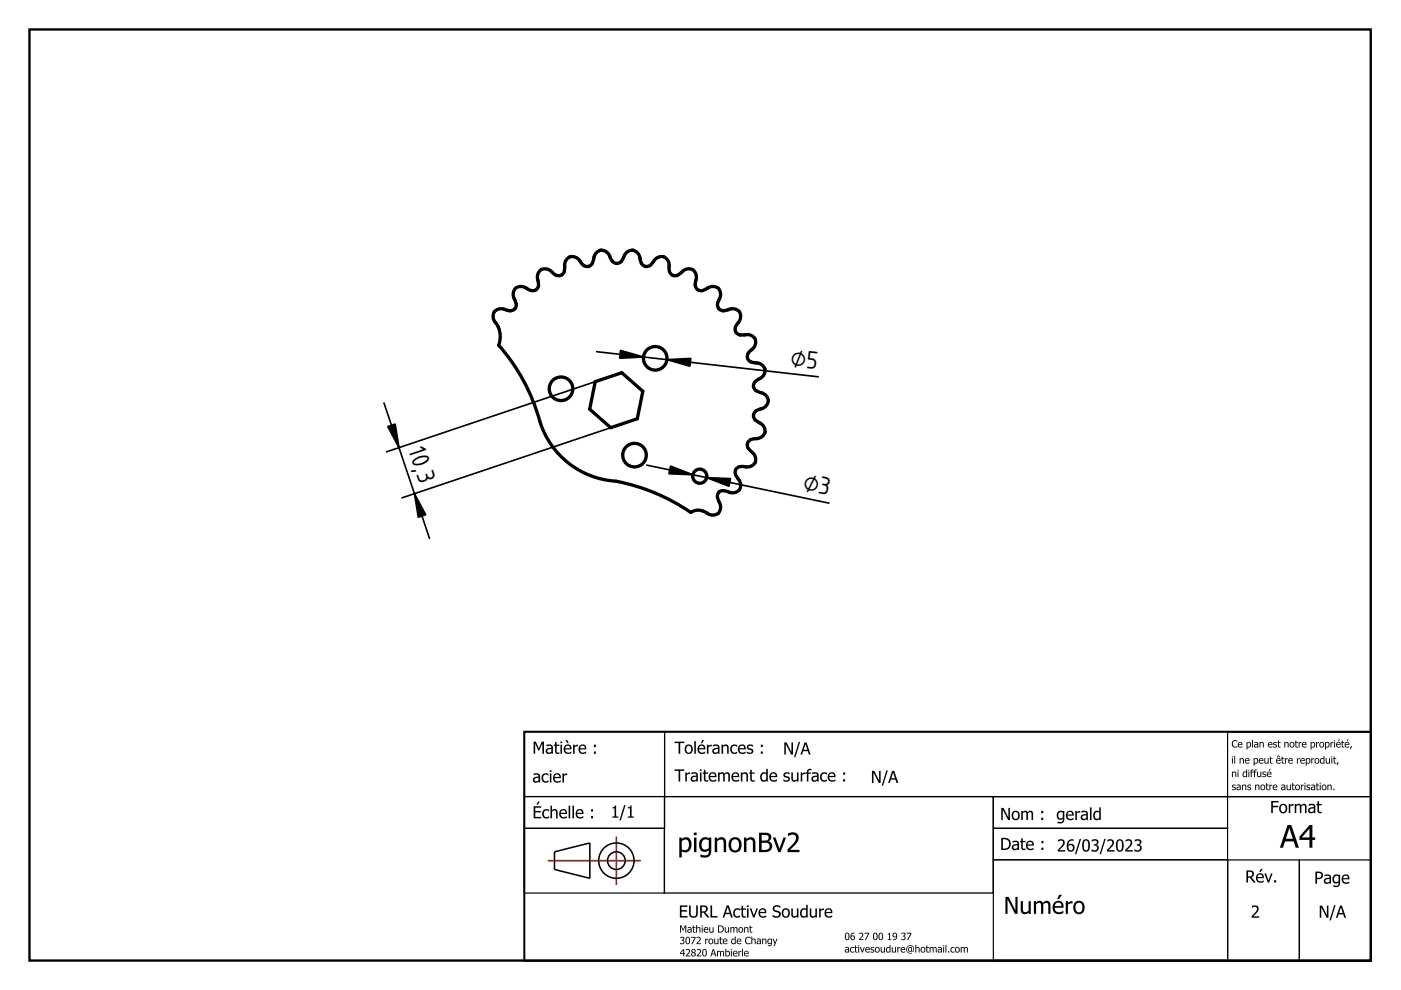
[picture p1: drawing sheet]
<svg xmlns="http://www.w3.org/2000/svg" width="297mm" height="210mm" viewBox="0 0 297 210" stroke-linecap="round" stroke-linejoin="round" font-family="sans-serif">
<defs><g id="words">
<g font-size="5">
<text x="167.5" y="77.7" transform="rotate(6 167.5 77.7)">⌀5</text>
<text x="86.6" y="95.5" transform="rotate(71 86.6 95.5)">10,3</text>
<text x="170.1" y="104" transform="rotate(12 170.1 104)">⌀3</text>
</g>
</g></defs>
<path d="M6.2 6.2h284.4v197.5h-284.4z" fill="none" stroke="#000" stroke-width=".5"/>
<path d="M111.2 155.1h179.5v48.6h-179.5z" fill="none" stroke="#000" stroke-width=".42"/>
<path d="M111.2 155.1h29.7v13.8h-29.7zM140.9 155.1h149.8v13.8h-149.8zM260.3 155.2h30.4v13.7h-30.4zM111.1 175.6h29.8v13.7h-29.8zM111.2 168.9h29.7v6.7h-29.7zM210.6 168.9h49.7v6.7h-49.7zM210.6 175.6h49.7v6.7h-49.7zM210.6 182.3h49.7v21.3h-49.7zM260.3 182.3h15.2v21.5h-15.2zM275.5 182.3h15.2v21.5h-15.2z" fill="none" stroke="#000" stroke-width=".25"/>
<path d="M140.9 168.9h69.7v20.4h-69.7z" fill="none" stroke="#000" stroke-width=".27"/>
<path d="M116.2 182.5h19.6" fill="none" stroke="#f00" stroke-width=".21"/>
<path d="M130.7 177.3v10.3M116.2 182.5h19.6" fill="none" stroke="#f00" stroke-width=".33"/>
<g fill="none" stroke="#000" stroke-width=".33">
<path d="M117.6 180.6l7.5-1.9v7.5l-7.5-1.9z"/>
<circle cx="130.7" cy="182.5" r="3.7"/>
<circle cx="130.7" cy="182.5" r="1.87"/>
</g>
<g fill="#000">
<path d="M265.4 192.1a.9 .9 0 0 1 1.4 .2 .9 .9 0 0 1-.4 1.3l-.7 .7h1.3v.3h-1.6v-.4l.3-.3a1.27 1.27 0 0 0 .7-1.5l-.4-.1-.6 .2z"/>
<path d="M113.1 157.3h.5l.6 1.4 .7-1.4h.4v2.5h-.3v-2.2l-.7 1.5h-.2l-.6-1.5v2.2h-.4zM116.1 159a.43 .43 0 0 0 .2 .6 .43 .43 0 0 0 .6-.3v-.5zM115.9 157.9h.2a.76 .76 0 0 1 1.1 .6v1.3h-.3v-.2a.68 .68 0 0 1-.9 .2 .68 .68 0 0 1-.3-.9 .68 .68 0 0 1 .9-.3h.1a.24 .24 0 0 0 .2-.4 .24 .24 0 0 0-.4-.1l-.6 .2zM117.7 157.3h.3v.6h.6v.3h-.6v.9a.38 .38 0 0 0 .1 .4 .38 .38 0 0 0 .5 0l-.1 .3a.59 .59 0 0 1-.8-.6v-1h-.2v-.3h.2zM118.8 157.9h.4v1.9h-.4zM118.8 157.2h.4v.4h-.4zM119.8 158.1a.82 .82 0 0 1 1-.2 .82 .82 0 0 1 .4 1h-1.4a.76 .76 0 0 0 .5 .6 .76 .76 0 0 0 .8-.2v.4a1.06 1.06 0 0 1-1.3-.2 1.06 1.06 0 0 1 0-1.4zM120 158.3l-.2 .3h1.1a.49 .49 0 0 0-.3-.5 .49 .49 0 0 0-.6 .2zM119.9 156.9h.4l.3 .7h-.3zM121.5 157.9h.3v.3l.7-.3v.3l-.7 .2v1.4h-.3zM122.9 158.1a.82 .82 0 0 1 1-.2 .82 .82 0 0 1 .4 1h-1.3a.76 .76 0 0 0 .5 .6 .76 .76 0 0 0 .8-.2v.4a1.06 1.06 0 0 1-1.4-.2 1.06 1.06 0 0 1 0-1.4zM123.1 158.3l-.1 .3h1a.49 .49 0 0 0-.3-.5 .49 .49 0 0 0-.6 .2zM125.9 157.9h.4v.5h-.4zM125.9 159.3h.4v.5h-.4z"/>
<path d="M113.1 157.2h.5l.6 1.5 .7-1.5h.4v2.6h-.3v-2.2l-.7 1.5h-.2l-.6-1.5v2.2h-.4zM113.1 157.3v2.5h.4v-2.2l.6 1.5h.2l.7-1.5v2.2h.3v-2.5h-.4l-.7 1.4-.6-1.4zM116.1 159a.43 .43 0 0 0 .2 .6 .43 .43 0 0 0 .6-.3v-.5zM116.1 159l.8-.2v.5a.43 .43 0 0 1-.6 .3 .43 .43 0 0 1-.2-.6zM115.9 157.9h.2a.76 .76 0 0 1 1.1 .6v1.3h-.3v-.2l-.2 .2a.63 .63 0 0 1-.9-.2 .63 .63 0 0 1 .2-.9l.9-.2a.64 .64 0 0 0-1-.2zM115.9 157.9v.4l.8-.1 .2 .4a.87 .87 0 0 0-1.2 .9l.5 .4 .7-.3v.2h.3l-.1-1.7-.5-.2zM117.7 157.3h.3v.6h.6v.3h-.6v.9a.39 .39 0 0 0 .2 .4 .39 .39 0 0 0 .4 0l-.1 .3a.6 .6 0 0 1-.8-.6v-1h-.2v-.3h.2zM117.7 157.3v.6h-.2v.3h.2v1a.62 .62 0 0 0 .9 .6v-.3l-.4 .1-.2-.2v-1.2h.6v-.3h-.6v-.6zM118.8 157.9h.4v1.9h-.4zM118.8 157.9v1.9h.4v-1.9zM118.8 157.2h.4v.4h-.4zM118.8 157.2v.4h.4v-.4zM119.8 158.1a.82 .82 0 0 1 1-.2 .82 .82 0 0 1 .4 1h-1.4a.77 .77 0 0 0 1.3 .4v.4a1.06 1.06 0 0 1-1.3-.2 1.06 1.06 0 0 1 0-1.4zM119.8 158.1a1.02 1.02 0 0 0-.2 1.3 1.02 1.02 0 0 0 1.2 .4l.3-.1v-.4l-.2 .2a.66 .66 0 0 1-.7 0 .66 .66 0 0 1-.4-.6h1.4a.82 .82 0 0 0-.4-1 .82 .82 0 0 0-1 .2zM120 158.3l-.2 .3h1.1a.49 .49 0 0 0-.3-.5 .49 .49 0 0 0-.6 .2zM120 158.3l.6-.2 .3 .5h-1.1zM119.9 156.9h.4l.3 .7h-.3zM119.9 156.9l.4 .7h.3l-.3-.7zM121.5 157.9h.3v.3l.7-.3v.3l-.7 .2v1.4h-.3zM121.5 157.9v1.9h.3v-1.4l.7-.2v-.3l-.7 .3v-.3zM122.9 158.1a.82 .82 0 0 1 1-.2 .82 .82 0 0 1 .4 1h-1.3a.77 .77 0 0 0 1.3 .4v.4a1.06 1.06 0 0 1-1.4-.2 1.06 1.06 0 0 1 0-1.4zM122.9 158.1a1.02 1.02 0 0 0-.2 1.3 1.02 1.02 0 0 0 1.3 .4l.3-.1v-.4l-.3 .2a.66 .66 0 0 1-.7 0 .66 .66 0 0 1-.3-.6h1.3a.82 .82 0 0 0-.4-1 .82 .82 0 0 0-1 .2zM123.1 158.3l-.1 .3h1a.49 .49 0 0 0-.3-.5 .49 .49 0 0 0-.6 .2zM123.1 158.3l.6-.2 .3 .5h-1zM125.9 157.9h.4v.5h-.4zM125.9 157.9v.5h.4v-.5zM125.9 159.3h.4v.5h-.4zM125.9 159.3v.5h.4v-.5z"/>
<path d="M143 157.2h2.1v.4h-.9v2.2h-.3v-2.2h-.9zM143 157.3v.3h.9v2.2h.3v-2.2h.9v-.3zM145.4 158.1a.96 .96 0 0 1 1.5 .7 .96 .96 0 0 1-1.3 .9l-.4-.6v-.5zM145.4 158.1a1 1 0 0 0-.1 1.3 1 1 0 0 0 1.2 .3 .98 .98 0 0 0 .3-1.3 .98 .98 0 0 0-1.4-.3zM145.6 158.3a.71 .71 0 0 0-.1 .9 .71 .71 0 0 0 .8 .3 .72 .72 0 0 0 .3-.9 .72 .72 0 0 0-.9-.4zM145.6 158.3a.6 .6 0 0 1 .8 0 .6 .6 0 0 1 .1 .8 .54 .54 0 0 1-.6 .5 .54 .54 0 0 1-.4-.7zM147.2 157.1h.3v2.7h-.3zM147.2 157.1v2.7h.3v-2.7zM148.1 158.1a.82 .82 0 0 1 1.1-.2 .82 .82 0 0 1 .3 1h-1.3a.77 .77 0 0 0 1.3 .4v.4a1.06 1.06 0 0 1-1.4-.2 1.06 1.06 0 0 1 0-1.4zM148.1 158.1a1.02 1.02 0 0 0-.1 1.3 1.02 1.02 0 0 0 1.2 .4l.3-.1v-.4l-.3 .2a.66 .66 0 0 1-.7 0 .66 .66 0 0 1-.3-.6h1.3a.82 .82 0 0 0-.4-1 .82 .82 0 0 0-1 .2zM148.4 158.3l-.2 .3h1a.49 .49 0 0 0-.3-.5 .49 .49 0 0 0-.5 .2zM148.4 158.3l.6-.2 .2 .5h-1zM148.9 156.9h.4l-.5 .7h-.2zM148.9 156.9l-.3 .7h.2l.5-.7zM149.9 157.9h.3v.3l.7-.3v.3l-.7 .2v1.4h-.3zM149.9 157.9v1.9h.3v-1.4l.7-.2v-.3l-.7 .3v-.3zM151.4 159a.43 .43 0 0 0 .3 .6 .43 .43 0 0 0 .5-.3v-.5zM151.4 159l.8-.2v.5a.43 .43 0 0 1-.5 .3 .43 .43 0 0 1-.3-.6zM151.2 157.9h.2a.76 .76 0 0 1 1.1 .6v1.3h-.3v-.2l-.2 .2a.63 .63 0 0 1-.9-.2 .63 .63 0 0 1 .3-.9l.8-.2a.64 .64 0 0 0-1-.2zM151.2 157.9v.4l.8-.1 .2 .4a.87 .87 0 0 0-1.1 .9l.4 .4 .7-.3v.2h.3l-.1-1.7-.5-.2zM153 157.9h.3v.2a.66 .66 0 0 1 .8-.2 .66 .66 0 0 1 .4 .7v1.2h-.3l-.1-1.5a.52 .52 0 0 0-.8 .1v1.4h-.3zM153 157.9v1.9h.3v-1.4a.47 .47 0 0 1 .6-.3 .47 .47 0 0 1 .3 .6v1.1h.3v-1.2a.65 .65 0 0 0-.4-.7 .65 .65 0 0 0-.8 .2v-.2zM155.1 158.1a1.04 1.04 0 0 1 1.2-.1v.4a.69 .69 0 0 0-1 0 .69 .69 0 0 0 0 .9 .69 .69 0 0 0 1 0v.4l-.3 .1a1 1 0 0 1-1.1-.4 1 1 0 0 1 .2-1.3zM155.1 158.1a1 1 0 0 0-.2 1.4 1 1 0 0 0 1.4 .2v-.4a.68 .68 0 0 1-1 .1 .68 .68 0 0 1-.1-.9 .57 .57 0 0 1 .9-.3l.2 .2v-.4a1.02 1.02 0 0 0-1.2 .1zM156.7 158.1a.82 .82 0 0 1 1-.2 .82 .82 0 0 1 .4 1h-1.3a.77 .77 0 0 0 1.3 .4v.4a1.06 1.06 0 0 1-1.4-.2 1.06 1.06 0 0 1 0-1.4zM156.7 158.1a1.02 1.02 0 0 0-.2 1.3 1.02 1.02 0 0 0 1.3 .4l.3-.1v-.4l-.3 .2a.66 .66 0 0 1-.7 0 .66 .66 0 0 1-.3-.6h1.3a.82 .82 0 0 0-.4-1 .82 .82 0 0 0-1 .2zM156.9 158.3l-.1 .3h1a.49 .49 0 0 0-.3-.5 .49 .49 0 0 0-.6 .2zM156.9 158.3l.6-.2 .3 .5h-1zM158.5 158l.9-.1 .3 .1-.1 .3a.53 .53 0 0 0-.5-.2 .53 .53 0 0 0-.4 .4l.2 .2a.64 .64 0 0 1 .8 .7 .64 .64 0 0 1-.9 .5l-.5-.2v-.4l.6 .3 .4-.1a.35 .35 0 0 0 0-.4 .35 .35 0 0 0-.5-.1 .55 .55 0 0 1-.4-.4 .55 .55 0 0 1 .1-.6zM158.5 158l-.2 .4 .1 .4 .7 .2a.31 .31 0 0 1 .3 .5 .31 .31 0 0 1-.5 .1l-.6-.3v.4a1.15 1.15 0 0 0 1.2 0 .54 .54 0 0 0 .2-.6 .54 .54 0 0 0-.4-.4h-.1a.35 .35 0 0 1-.5-.3 .35 .35 0 0 1 .5-.3l.5 .2v-.3l-.3-.1zM161.3 157.9h.4v.5h-.4zM161.3 157.9v.5h.4v-.5zM161.3 159.3h.4v.5h-.4zM161.3 159.3v.5h.4v-.5z"/>
<path d="M143 157.3h2.1v.3h-.9v2.2h-.3v-2.2h-.9zM145.4 158.1a.95 .95 0 0 1 1.5 .7 .95 .95 0 0 1-1.3 .9l-.4-.6v-.5zM145.6 158.3a.71 .71 0 0 0-.1 .9 .71 .71 0 0 0 .8 .3 .72 .72 0 0 0 .3-.9 .72 .72 0 0 0-.9-.4zM147.2 157.1h.3v2.7h-.3zM148.1 158.1a.82 .82 0 0 1 1.1-.2 .82 .82 0 0 1 .3 1h-1.3a.76 .76 0 0 0 .5 .6 .76 .76 0 0 0 .8-.2v.4a1.06 1.06 0 0 1-1.4-.2 1.06 1.06 0 0 1 0-1.4zM148.4 158.3l-.2 .3h1a.49 .49 0 0 0-.3-.5 .49 .49 0 0 0-.5 .2zM148.9 156.9h.4l-.5 .7h-.2zM149.9 157.9h.3v.3l.7-.3v.3l-.7 .2v1.4h-.3zM151.4 159a.43 .43 0 0 0 .2 .6 .43 .43 0 0 0 .6-.3v-.5zM151.2 157.9h.2a.76 .76 0 0 1 1.1 .6v1.3h-.3v-.2a.68 .68 0 0 1-.9 .2 .68 .68 0 0 1-.2-.9 .68 .68 0 0 1 .8-.3h.2a.24 .24 0 0 0 .1-.4 .24 .24 0 0 0-.3-.1l-.7 .2zM153 157.9h.3v.2a.65 .65 0 0 1 .8-.2 .65 .65 0 0 1 .4 .7v1.2h-.3v-1.1a.46 .46 0 0 0-.3-.6 .46 .46 0 0 0-.6 .3v1.4h-.3zM155.1 158.1a1.02 1.02 0 0 1 1.2-.1v.4a.69 .69 0 0 0-1 0 .69 .69 0 0 0 0 .9 .69 .69 0 0 0 1 0v.4a1.01 1.01 0 0 1-1.4-.2 1.01 1.01 0 0 1 .2-1.4zM156.7 158.1a.82 .82 0 0 1 1-.2 .82 .82 0 0 1 .4 1h-1.3a.76 .76 0 0 0 .5 .6 .76 .76 0 0 0 .8-.2v.4a1.06 1.06 0 0 1-1.4-.2 1.06 1.06 0 0 1 0-1.4zM156.9 158.3l-.1 .3h1a.49 .49 0 0 0-.3-.5 .49 .49 0 0 0-.6 .2zM158.5 158l.9-.1 .3 .1v.3a.54 .54 0 0 0-.6-.2 .54 .54 0 0 0-.4 .4l.2 .2a.64 .64 0 0 1 .8 .7 .64 .64 0 0 1-.9 .4l-.5-.1v-.4a.58 .58 0 0 0 .6 .3 .58 .58 0 0 0 .5-.4l-.3-.2a.62 .62 0 0 1-.6-.3 .62 .62 0 0 1 0-.7zM161.3 157.9h.4v.5h-.4zM161.3 159.3h.4v.5h-.4z"/>
<path d="M166.3 157.4h.5l1 2v-2h.3v2.6h-.4l-1.1-2.2v2.2h-.3zM169.3 157.3h.3l-1 3.2h-.3zM170.6 157.4h.4l.9 2.6h-.4l-.2-.7h-1l-.2 .7h-.4zM170.8 157.8l-.4 1.2h.8z"/>
<path d="M166.3 157.4h.5l1 2v-2h.3v2.6h-.4l-1.1-2.2v2.2h-.3zM166.3 157.4v2.6h.3v-2.2l1.1 2.2h.4v-2.6h-.3v2l-1-2zM169.3 157.3h.3l-1 3.2h-.3zM169.3 157.3l-1 3.2h.3l1-3.2zM170.6 157.4h.4l.9 2.6h-.4l-.2-.7h-1l-.2 .7h-.4zM170.6 157.4l-.9 2.6h.4l.2-.7h1l.2 .7h.4l-.9-2.6zM170.8 157.8l-.4 1.2h.8zM170.8 157.8l.4 1.2h-.8z"/>
<path d="M261.4 157.1l.6-.2 .3 .2v.2a.57 .57 0 0 0-.8 0 .57 .57 0 0 0 0 .8 .57 .57 0 0 0 .8 0v.3a.79 .79 0 0 1-1-.2 .79 .79 0 0 1 .1-1.1zM262.6 157.5a.49 .49 0 0 1 .6-.1 .49 .49 0 0 1 .2 .5h-.8a.46 .46 0 0 0 .8 .3v.2a.64 .64 0 0 1-.8-.1 .64 .64 0 0 1 0-.8zM262.7 157.6l-.1 .2h.6l-.1-.3zM264.3 157.3l.2 .2a.57 .57 0 0 1 .8 .3 .57 .57 0 0 1-.6 .7l-.2-.1v.5h-.2zM264.5 157.6v.7a.39 .39 0 0 0 .6-.3 .39 .39 0 0 0-.5-.4zM265.5 156.9h.1v1.6h-.1zM266.1 158a.26 .26 0 0 0 .1 .4 .26 .26 0 0 0 .4-.2v-.3zM265.9 157.4h.8l.1 1.1-.2-.1a.42 .42 0 0 1-.6 .1 .42 .42 0 0 1-.1-.6 .42 .42 0 0 1 .5-.2h.2l-.1-.2-.6 .1zM267 157.3h.2v.2a.4 .4 0 0 1 .5-.2 .4 .4 0 0 1 .2 .4v.8h-.2v-.9l-.2-.1-.3 .1v.9h-.2zM268.9 157.5a.49 .49 0 0 1 .7-.1 .49 .49 0 0 1 .2 .5h-.8a.46 .46 0 0 0 .8 .3v.2a.64 .64 0 0 1-.8-.1 .64 .64 0 0 1-.1-.8zM269.1 157.6l-.1 .2h.6l-.1-.3zM270.1 157.4l.5-.1 .1 .1-.1 .1a.25 .25 0 0 0-.3 0 .25 .25 0 0 0-.1 .2 .41 .41 0 0 1 .5 .3 .41 .41 0 0 1-.3 .5l-.5-.1v-.2a.28 .28 0 0 0 .4 .2 .28 .28 0 0 0 .2-.4h-.2a.36 .36 0 0 1-.3-.2 .36 .36 0 0 1 .1-.4zM271 157h.2v.3h.3v.2h-.3v.8h.3a.27 .27 0 0 1-.2 .2 .27 .27 0 0 1-.3-.2v-.8h-.2zM272.3 157.3h.2v.2a.4 .4 0 0 1 .5-.2 .4 .4 0 0 1 .2 .4v.8h-.2v-.9l-.2-.1-.3 .1v.9h-.2zM273.5 157.5a.55 .55 0 0 1 .8 0 .55 .55 0 0 1-.1 .8 .55 .55 0 0 1-.7-.1zM273.7 157.6a.41 .41 0 0 0-.1 .5 .41 .41 0 0 0 .6 .1 .41 .41 0 0 0 .1-.5 .41 .41 0 0 0-.6-.1zM274.6 157h.2v.3h.4v.2h-.4l.1 .8h.3a.27 .27 0 0 1-.3 .2 .27 .27 0 0 1-.2-.2l-.1-.8h-.1zM275.3 157.3h.2v.2l.4-.2v.2l-.4 .2v.8h-.2zM276.2 157.5a.49 .49 0 0 1 .6-.1 .49 .49 0 0 1 .2 .5h-.8a.46 .46 0 0 0 .8 .3v.2a.64 .64 0 0 1-.8-.1 .64 .64 0 0 1 0-.8zM276.3 157.6l-.1 .2h.6l-.1-.3zM277.9 157.3l.2 .2a.57 .57 0 0 1 .8 .3 .57 .57 0 0 1-.6 .7l-.2-.1v.5h-.2zM278.1 157.6v.7a.39 .39 0 0 0 .5-.3 .39 .39 0 0 0-.5-.4zM279 157.3h.2v.2l.4-.2v.2l-.4 .2v.8h-.2zM279.9 157.5a.55 .55 0 0 1 .7 0 .55 .55 0 0 1-.1 .8 .55 .55 0 0 1-.7-.1zM280 157.6a.41 .41 0 0 0-.1 .5 .41 .41 0 0 0 .6 .1 .41 .41 0 0 0 .1-.5 .41 .41 0 0 0-.6-.1zM280.9 157.3l.2 .2a.57 .57 0 0 1 .9 .3 .57 .57 0 0 1-.7 .7l-.2-.1v.5h-.2zM281.1 157.6v.7a.39 .39 0 0 0 .6-.3 .39 .39 0 0 0-.5-.4zM282.1 157.3h.2v.2l.4-.2v.2l-.4 .2v.8h-.2zM282.9 157.3h.2v1.2h-.2zM282.9 156.9h.2v.2h-.2zM283.4 157.5a.49 .49 0 0 1 .6-.1 .49 .49 0 0 1 .3 .5h-.8a.46 .46 0 0 0 .7 .3v.2a.64 .64 0 0 1-.8-.1 .64 .64 0 0 1 0-.8zM283.6 157.6l-.1 .2h.6l-.2-.3zM283.9 156.8h.2l-.4 .3zM284.5 157h.2v.3h.3v.2h-.3v.8h.3a.27 .27 0 0 1-.2 .2 .27 .27 0 0 1-.3-.2v-.8h-.1zM285.2 157.5a.49 .49 0 0 1 .7-.1 .49 .49 0 0 1 .2 .5h-.8a.46 .46 0 0 0 .8 .3v.2a.64 .64 0 0 1-.9-.1 .64 .64 0 0 1 0-.8zM285.4 157.6l-.1 .2h.6l-.2-.3zM285.7 156.8h.2l-.4 .3zM286.4 158.2h.3l-.3 .7h-.2z"/>
<path d="M261.4 157.1l.5-.2 .4 .2v.2l-.4-.2-.4 .2a.6 .6 0 0 0-.1 .7 .6 .6 0 0 0 .8 .3l.1-.2v.3l-.2 .1a.79 .79 0 0 1-.9-.4 .79 .79 0 0 1 .2-1zM261.4 157.1a.79 .79 0 0 0-.1 1.1 .79 .79 0 0 0 1 .2v-.3l-.4 .2-.4-.1a.6 .6 0 0 1-.1-.9 .6 .6 0 0 1 .9 0v-.2l-.3-.2zM262.6 157.5a.49 .49 0 0 1 .6-.1 .49 .49 0 0 1 .2 .5h-.8a.46 .46 0 0 0 .8 .3 .54 .54 0 0 1-.7 .3 .54 .54 0 0 1-.3-.8zM262.6 157.5a.61 .61 0 0 0-.1 .7 .61 .61 0 0 0 .7 .3l.2-.1v-.2l-.2 .1a.4 .4 0 0 1-.4 0 .4 .4 0 0 1-.2-.4l.8-.1a.48 .48 0 0 0-.3-.5 .48 .48 0 0 0-.5 .2zM262.7 157.6l-.1 .2h.6l-.1-.3zM262.7 157.6l.4-.1 .1 .3h-.6zM264.3 157.3l.2 .2a.52 .52 0 0 1 .7 0 .52 .52 0 0 1 0 .7 .48 .48 0 0 1-.7 .2v.5h-.2zM264.3 157.3v1.6h.2v-.5a.57 .57 0 0 0 .8-.4 .57 .57 0 0 0-.7-.7l-.1 .2zM264.5 157.6v.7a.39 .39 0 0 0 .6-.3 .39 .39 0 0 0-.5-.4zM264.5 157.6a.36 .36 0 0 1 .5 0 .36 .36 0 0 1 0 .5l-.1 .2h-.4zM265.5 156.9h.1v1.6h-.1zM265.5 156.9v1.6h.1v-1.6zM266.1 158a.26 .26 0 0 0 .1 .4 .26 .26 0 0 0 .4-.2v-.3zM266.1 158l.5-.1v.3a.26 .26 0 0 1-.4 .2 .26 .26 0 0 1-.1-.4zM265.9 157.4l.6-.1 .2 .2 .1 1-.2-.1-.2 .1a.38 .38 0 0 1-.5-.2 .38 .38 0 0 1 .2-.5l.5-.1a.38 .38 0 0 0-.7-.1zM265.9 157.4v.2l.6-.1 .1 .2a.47 .47 0 0 0-.6 .1 .47 .47 0 0 0 0 .6l.3 .1 .3-.1 .2 .1v-.8l-.2-.3zM267 157.3h.2v.2a.4 .4 0 0 1 .5-.2 .4 .4 0 0 1 .2 .4v.8h-.2v-.9l-.2-.1-.3 .1v.9h-.2zM267 157.3v1.2h.2v-.9l.3-.1 .2 .1v.9h.2v-.8a.4 .4 0 0 0-.2-.4 .4 .4 0 0 0-.5 .2v-.2zM268.9 157.5a.49 .49 0 0 1 .7-.1 .49 .49 0 0 1 .2 .5h-.8a.46 .46 0 0 0 .8 .3 .54 .54 0 0 1-.8 .3 .54 .54 0 0 1-.2-.8zM268.9 157.5a.61 .61 0 0 0 0 .7 .61 .61 0 0 0 .7 .3l.2-.1v-.2l-.2 .1a.4 .4 0 0 1-.4 0 .4 .4 0 0 1-.2-.4l.8-.1a.48 .48 0 0 0-.3-.5 .48 .48 0 0 0-.6 .2zM269.1 157.6l-.1 .2h.6l-.1-.3zM269.1 157.6l.4-.1 .1 .3h-.6zM270 157.4l.6-.1 .1 .1-.1 .1a.25 .25 0 0 0-.3 0 .25 .25 0 0 0-.1 .2 .45 .45 0 0 1 .5 .3 .45 .45 0 0 1-.2 .6 .45 .45 0 0 1-.6-.2v-.2l.6 .1 .1-.2-.3-.1a.36 .36 0 0 1-.3-.2 .36 .36 0 0 1 0-.4zM270.1 157.4l-.1 .5 .4 .1a.22 .22 0 0 1 0 .4 .22 .22 0 0 1-.3-.1l-.2-.1v.2h.7a.32 .32 0 0 0 .2-.3 .32 .32 0 0 0-.3-.3h-.2a.19 .19 0 0 1-.2-.2 .21 .21 0 0 1 .4-.1l.2 .1v-.2l-.1-.1zM271 157h.2v.3h.3v.2h-.3v.7l.3 .1v.2a.39 .39 0 0 1-.5-.4v-.6h-.2zM271 157l-.2 .5h.2v.6a.39 .39 0 0 0 .5 .4v-.2l-.3-.1v-.7h.3v-.2h-.3v-.3zM272.3 157.3h.2v.2a.4 .4 0 0 1 .5-.2 .4 .4 0 0 1 .2 .4v.8h-.2v-.9l-.2-.1-.3 .1v.9h-.2zM272.3 157.3v1.2h.2v-.9l.3-.1 .2 .1v.9h.2v-.8a.4 .4 0 0 0-.2-.4 .4 .4 0 0 0-.5 .2v-.2zM273.5 157.5a.55 .55 0 0 1 .8 0 .55 .55 0 0 1-.1 .8 .55 .55 0 0 1-.7-.1zM273.3 157.9a.57 .57 0 0 0 1.1 0 .57 .57 0 0 0-1.1 0zM273.7 157.6a.4 .4 0 0 0-.1 .5 .4 .4 0 0 0 .6 .1 .4 .4 0 0 0 .1-.5 .4 .4 0 0 0-.6-.1zM273.7 157.6a.38 .38 0 0 1 .5 .3 .38 .38 0 0 1-.5 .3zM274.6 157h.2v.3h.4v.2h-.4l.1 .7 .3 .1v.2a.39 .39 0 0 1-.6-.4v-.6h-.1zM274.6 157l-.1 .5h.1v.6a.39 .39 0 0 0 .6 .4v-.2l-.4-.1v-.7h.4v-.2h-.4v-.3zM275.3 157.3h.2v.2l.4-.2v.2l-.4 .2v.8h-.2zM275.3 157.3v1.2h.2v-.8l.4-.2v-.2l-.4 .2v-.2zM276.2 157.5a.49 .49 0 0 1 .6-.1 .49 .49 0 0 1 .2 .5h-.8a.46 .46 0 0 0 .8 .3 .54 .54 0 0 1-.7 .3 .54 .54 0 0 1-.3-.8zM276.2 157.5a.61 .61 0 0 0-.1 .7 .61 .61 0 0 0 .7 .3l.2-.1v-.2l-.2 .1a.4 .4 0 0 1-.4 0 .4 .4 0 0 1-.2-.4l.8-.1a.48 .48 0 0 0-.3-.5 .48 .48 0 0 0-.5 .2zM276.3 157.6l-.1 .2h.6l-.1-.3zM276.3 157.6l.4-.1 .1 .3h-.6zM277.9 157.3l.2 .2a.52 .52 0 0 1 .7 0 .52 .52 0 0 1 0 .7 .48 .48 0 0 1-.7 .2v.5h-.2zM277.9 157.3v1.6h.2v-.5a.57 .57 0 0 0 .8-.4 .57 .57 0 0 0-.7-.7l-.1 .2zM278.1 157.6v.7a.39 .39 0 0 0 .5-.3 .39 .39 0 0 0-.5-.4zM278.1 157.6a.36 .36 0 0 1 .5 0 .36 .36 0 0 1 0 .5l-.1 .2h-.4zM279 157.3h.2v.2l.4-.2v.2l-.4 .2v.8h-.2zM279 157.3v1.2h.2v-.8l.4-.2v-.2l-.4 .2v-.2zM279.9 157.5a.55 .55 0 0 1 .7 0 .55 .55 0 0 1-.1 .8 .55 .55 0 0 1-.7-.1zM279.6 157.9a.57 .57 0 0 0 1.1 0 .57 .57 0 0 0-1.1 0zM280 157.6a.4 .4 0 0 0-.1 .5 .4 .4 0 0 0 .6 .1 .4 .4 0 0 0 .1-.5 .4 .4 0 0 0-.6-.1zM280 157.6a.38 .38 0 0 1 .5 .3 .38 .38 0 0 1-.5 .3zM280.9 157.3l.2 .2a.52 .52 0 0 1 .8 0 .52 .52 0 0 1-.1 .7 .48 .48 0 0 1-.7 .2v.5h-.2zM280.9 157.3v1.6h.2v-.5a.57 .57 0 0 0 .8-.4 .57 .57 0 0 0-.6-.7l-.2 .2zM281.1 157.6v.7a.39 .39 0 0 0 .6-.3 .39 .39 0 0 0-.5-.4zM281.1 157.6a.36 .36 0 0 1 .5 0 .36 .36 0 0 1 .1 .5l-.2 .2h-.4zM282.1 157.3h.2v.2l.4-.2v.2l-.4 .2v.8h-.2zM282.1 157.3v1.2h.2v-.8l.4-.2v-.2l-.4 .2v-.2zM282.9 157.3h.2v1.2h-.2zM282.9 157.3v1.2h.2v-1.2zM282.9 156.9h.2v.2h-.2zM282.9 156.9v.2h.2v-.2zM283.4 157.5a.49 .49 0 0 1 .6-.1 .49 .49 0 0 1 .3 .5h-.8a.46 .46 0 0 0 .7 .3 .54 .54 0 0 1-.7 .3 .54 .54 0 0 1-.2-.8zM283.4 157.5a.61 .61 0 0 0-.1 .7 .61 .61 0 0 0 .8 .3l.1-.1v-.2l-.1 .1a.4 .4 0 0 1-.4 0 .4 .4 0 0 1-.2-.4l.8-.1a.48 .48 0 0 0-.3-.5 .48 .48 0 0 0-.6 .2zM283.6 157.6l-.1 .2h.6l-.2-.3zM283.6 157.6l.3-.1 .2 .3h-.6zM283.9 156.8h.2l-.4 .3zM283.9 156.8l-.2 .3 .4-.3zM284.5 157h.2v.3h.3v.2h-.3v.7l.3 .1v.2a.39 .39 0 0 1-.5-.4v-.6h-.1zM284.5 157l-.1 .5h.1v.6a.39 .39 0 0 0 .5 .4v-.2l-.3-.1v-.7h.3v-.2h-.3v-.3zM285.2 157.5a.49 .49 0 0 1 .7-.1 .49 .49 0 0 1 .2 .5h-.8a.46 .46 0 0 0 .8 .3 .54 .54 0 0 1-.8 .3 .54 .54 0 0 1-.2-.8zM285.2 157.5a.61 .61 0 0 0-.1 .7 .61 .61 0 0 0 .8 .3l.2-.1v-.2l-.2 .1a.4 .4 0 0 1-.4 0 .4 .4 0 0 1-.2-.4l.8-.1a.48 .48 0 0 0-.3-.5 .48 .48 0 0 0-.6 .2zM285.4 157.6l-.1 .2h.6l-.2-.3zM285.4 157.6l.3-.1 .2 .3h-.6zM285.7 156.8h.2l-.4 .3zM285.7 156.8l-.2 .3 .4-.3zM286.4 158.2h.3l-.3 .7h-.2zM286.4 158.2l-.2 .7h.2l.3-.7z"/>
<path d="M113.1 170.9h1.6v.3h-1.2v.7h1.2v.4h-1.2v.9h1.2v.3h-1.6zM113.1 170.9v2.6h1.6v-.3h-1.2v-1h1.2v-.3l-1.2 .1v-.8h1.2v-.3zM114 170h.5l-.5 .6h-.3zM114 170l-.3 .6h.3l.5-.6zM115.2 171.8a1.04 1.04 0 0 1 1.2-.1v.4a.69 .69 0 0 0-1 0 .69 .69 0 0 0 0 .9 .69 .69 0 0 0 1 0v.4l-.2 .1a1 1 0 0 1-1.2-.5 1 1 0 0 1 .2-1.2zM115.2 171.8a1 1 0 0 0-.1 1.4 1 1 0 0 0 1.3 .2v-.4a.68 .68 0 0 1-1 .1 .68 .68 0 0 1 0-.9 .57 .57 0 0 1 .8-.3l.2 .1v-.3a1.02 1.02 0 0 0-1.2 .1zM116.7 170.8h.3v1a.66 .66 0 0 1 .8-.2 .66 .66 0 0 1 .4 .7v1.2h-.3l-.1-1.5a.52 .52 0 0 0-.8 .1v1.4h-.3zM116.7 170.8v2.7h.3v-1.4a.47 .47 0 0 1 .6-.3 .47 .47 0 0 1 .3 .6v1.1h.3v-1.2a.65 .65 0 0 0-.4-.7 .65 .65 0 0 0-.8 .2v-1zM118.8 171.8a.82 .82 0 0 1 1-.2 .82 .82 0 0 1 .4 1h-1.3a.77 .77 0 0 0 1.3 .4v.4a1.06 1.06 0 0 1-1.4-.2 1.06 1.06 0 0 1 0-1.4zM118.8 171.8a1.02 1.02 0 0 0-.1 1.3 1.02 1.02 0 0 0 1.2 .4l.3-.1v-.4l-.3 .2a.66 .66 0 0 1-.7 0 .66 .66 0 0 1-.3-.6h1.3a.82 .82 0 0 0-.4-1 .82 .82 0 0 0-1 .2zM119 171.9l-.1 .4h1a.49 .49 0 0 0-.3-.5 .49 .49 0 0 0-.6 .1zM119 171.9l.6-.1 .3 .5h-1zM120.6 170.8h.3v2.7h-.3zM120.6 170.8v2.7h.3v-2.7zM121.4 170.8h.3v2.7h-.3zM121.4 170.8v2.7h.3v-2.7zM122.3 171.8a.82 .82 0 0 1 1-.2 .82 .82 0 0 1 .4 1h-1.3a.77 .77 0 0 0 1.3 .4v.4a1.06 1.06 0 0 1-1.4-.2 1.06 1.06 0 0 1 0-1.4zM122.3 171.8a1.02 1.02 0 0 0-.2 1.3 1.02 1.02 0 0 0 1.3 .4l.3-.1v-.4l-.3 .2a.66 .66 0 0 1-.7 0 .66 .66 0 0 1-.3-.6h1.3a.82 .82 0 0 0-.4-1 .82 .82 0 0 0-1 .2zM122.5 171.9l-.1 .4h1a.49 .49 0 0 0-.3-.5 .49 .49 0 0 0-.6 .1zM122.5 171.9l.6-.1 .3 .5h-1zM125.3 171.6h.4v.5h-.4zM125.3 171.6v.5h.4v-.5zM125.3 173h.4v.5h-.4zM125.3 173v.5h.4v-.5z"/>
<path d="M113.1 170.9h1.6v.3h-1.2v.7h1.2v.4h-1.2v.9h1.2v.3h-1.6zM114 170h.5l-.5 .6h-.3zM115.2 171.8a1.02 1.02 0 0 1 1.2-.1v.3a.69 .69 0 0 0-1 .1 .69 .69 0 0 0 0 .9 .69 .69 0 0 0 1 0v.4a1.01 1.01 0 0 1-1.3-.2 1.01 1.01 0 0 1 .1-1.4zM116.7 170.8h.3v1a.65 .65 0 0 1 .8-.2 .65 .65 0 0 1 .4 .7v1.2h-.3v-1.1a.46 .46 0 0 0-.3-.6 .46 .46 0 0 0-.6 .3v1.4h-.3zM118.8 171.8a.82 .82 0 0 1 1-.2 .82 .82 0 0 1 .4 1h-1.3a.76 .76 0 0 0 .5 .6 .76 .76 0 0 0 .8-.2v.4a1.06 1.06 0 0 1-1.4-.2 1.06 1.06 0 0 1 0-1.4zM119 171.9l-.1 .4h1a.49 .49 0 0 0-.3-.5 .49 .49 0 0 0-.6 .1zM120.6 170.8h.3v2.7h-.3zM121.4 170.8h.3v2.7h-.3zM122.3 171.8a.82 .82 0 0 1 1-.2 .82 .82 0 0 1 .4 1h-1.3a.76 .76 0 0 0 .5 .6 .76 .76 0 0 0 .8-.2v.4a1.06 1.06 0 0 1-1.4-.2 1.06 1.06 0 0 1 0-1.4zM122.5 171.9l-.1 .4h1a.49 .49 0 0 0-.3-.5 .49 .49 0 0 0-.6 .1zM125.3 171.6h.4v.5h-.4zM125.3 173h.4v.5h-.4z"/>
<path d="M113.4 165.1a.43 .43 0 0 0 .2 .6 .43 .43 0 0 0 .6-.3v-.5zM113.4 165.1l.8-.2v.5a.43 .43 0 0 1-.6 .3 .43 .43 0 0 1-.2-.6zM113.1 164h.3a.76 .76 0 0 1 1.1 .6v1.3h-.3v-.2l-.2 .2a.63 .63 0 0 1-.9-.2 .63 .63 0 0 1 .2-.9l.9-.2a.64 .64 0 0 0-1.1-.2zM113.1 164v.4l.9-.1 .2 .3a.87 .87 0 0 0-1.2 1l.5 .4 .7-.3v.2h.3l-.1-1.7-.5-.2zM115.1 164.2a1.04 1.04 0 0 1 1.2-.1v.4a.69 .69 0 0 0-1 0 .69 .69 0 0 0 0 .9 .69 .69 0 0 0 1 0v.4l-.3 .1a1 1 0 0 1-1.1-.4 1 1 0 0 1 .2-1.3zM115.1 164.2a1 1 0 0 0-.2 1.4 1 1 0 0 0 1.4 .2v-.4a.68 .68 0 0 1-1 .1 .68 .68 0 0 1-.1-.9 .57 .57 0 0 1 .8-.3l.3 .2v-.4a1.02 1.02 0 0 0-1.2 .1zM116.6 164h.3v1.9h-.3zM116.6 164v1.9h.3v-1.9zM116.6 163.3h.3v.4h-.3zM116.6 163.3v.4h.3v-.4zM117.5 164.2a.82 .82 0 0 1 1-.2 .82 .82 0 0 1 .4 1h-1.3a.77 .77 0 0 0 1.3 .4v.4a1.06 1.06 0 0 1-1.4-.2 1.06 1.06 0 0 1 0-1.4zM117.5 164.2a1.02 1.02 0 0 0-.2 1.3 1.02 1.02 0 0 0 1.3 .4l.3-.1v-.4l-.3 .2a.66 .66 0 0 1-.7 0 .66 .66 0 0 1-.3-.6h1.3a.82 .82 0 0 0-.4-1 .82 .82 0 0 0-1 .2zM117.7 164.4l-.1 .3h1a.49 .49 0 0 0-.3-.5 .49 .49 0 0 0-.6 .2zM117.7 164.4l.6-.2 .3 .5h-1zM119.2 164h.4v.3l.7-.3v.3l-.7 .2v1.4h-.4zM119.3 164v1.9h.3v-1.4l.7-.2v-.3l-.7 .3v-.3z"/>
<path d="M113.4 165.1a.43 .43 0 0 0 .2 .6 .43 .43 0 0 0 .6-.3v-.5zM113.1 164h.3a.76 .76 0 0 1 1.1 .6v1.3h-.3v-.2a.68 .68 0 0 1-.9 .2 .68 .68 0 0 1-.3-.9 .68 .68 0 0 1 .9-.3h.1a.24 .24 0 0 0 .1-.4 .24 .24 0 0 0-.3-.1l-.7 .2zM115.1 164.2a1.02 1.02 0 0 1 1.2-.1v.4a.69 .69 0 0 0-1 0 .69 .69 0 0 0 0 .9 .69 .69 0 0 0 1 0v.4a1.01 1.01 0 0 1-1.4-.2 1.01 1.01 0 0 1 .2-1.4zM116.6 164h.3v1.9h-.3zM116.6 163.3h.3v.4h-.3zM117.5 164.2a.82 .82 0 0 1 1-.2 .82 .82 0 0 1 .4 1h-1.3a.76 .76 0 0 0 .5 .6 .76 .76 0 0 0 .8-.2v.4a1.06 1.06 0 0 1-1.4-.2 1.06 1.06 0 0 1 0-1.4zM117.7 164.4l-.1 .3h1a.49 .49 0 0 0-.3-.5 .49 .49 0 0 0-.6 .2zM119.3 164h.3v.3l.7-.3v.3l-.7 .2v1.4h-.3z"/>
<path d="M129.8 171.2l.4-.1 .2-.3h.2v2.3h.5v.3h-1.3v-.3h.5v-1.7h-.5zM132.3 170.7h.3l-1 3.2h-.3zM133.1 171.2l.4-.1 .1-.3h.3v2.3h.5v.3h-1.3v-.3h.5v-1.7h-.5z"/>
<path d="M129.8 171.2l.4-.1 .2-.3h.2v2.3h.5v.3h-1.3v-.3h.5v-1.7h-.5zM129.8 171.2v.2h.5v1.7h-.5v.3h1.3v-.3h-.5v-2.3h-.2l-.2 .3zM132.3 170.7h.3l-1 3.2h-.3zM132.3 170.7l-1 3.2h.3l1-3.2zM133.1 171.2l.4-.1 .1-.3h.3v2.3h.5v.3h-1.3v-.3h.5v-1.7h-.5zM133.1 171.2v.2h.5v1.7h-.5v.3h1.3v-.3h-.5v-2.3h-.3l-.1 .3z"/>
<path d="M143 163.1h2.1v.3h-.9v2.3h-.3v-2.3h-.9zM143 163.1v.3h.9v2.3h.3v-2.3h.9v-.3zM145.3 163.8h.3v.3l.7-.3v.3l-.7 .2v1.4h-.3zM145.3 163.8v1.9h.3v-1.4l.7-.2v-.3l-.7 .3v-.3zM146.9 164.9a.43 .43 0 0 0 .2 .6 .43 .43 0 0 0 .5-.3v-.5zM146.8 164.9l.8-.2v.5a.43 .43 0 0 1-.5 .2 .43 .43 0 0 1-.3-.5zM146.6 163.8h.2a.76 .76 0 0 1 1.2 .6v1.3h-.4v-.2l-.2 .2a.63 .63 0 0 1-.9-.2 .63 .63 0 0 1 .3-.9l.8-.2a.64 .64 0 0 0-1-.3zM146.6 163.8v.3l.8-.1 .2 .4a.87 .87 0 0 0-1.1 1l.4 .3 .7-.2v.2h.4l-.2-1.7-.4-.3zM148.4 163.8h.3v1.9h-.3zM148.4 163.8v1.9h.3v-1.9zM148.4 163.1h.4v.4h-.4zM148.4 163.1v.4h.4v-.4zM149.2 163.2h.4v.6h.6v.2h-.6v1a.39 .39 0 0 0 .1 .4 .39 .39 0 0 0 .5 0l-.1 .3a.6 .6 0 0 1-.9-.6v-1.1h-.2v-.2h.2zM149.2 163.2v.6h-.2v.2h.2v1.1a.62 .62 0 0 0 .9 .6l.1-.3h-.4l-.2-.1v-1.3h.6v-.2h-.6v-.6zM150.5 164a.82 .82 0 0 1 1-.2 .82 .82 0 0 1 .4 1h-1.3a.77 .77 0 0 0 1.3 .4v.4a1.06 1.06 0 0 1-1.4-.2 1.06 1.06 0 0 1 0-1.4zM150.5 164a1.02 1.02 0 0 0-.2 1.3 1.02 1.02 0 0 0 1.3 .4l.3-.1v-.4l-.3 .2a.66 .66 0 0 1-.7 0 .66 .66 0 0 1-.3-.6h1.3a.82 .82 0 0 0-.4-1 .82 .82 0 0 0-1 .2zM150.7 164.1l-.1 .4h1a.49 .49 0 0 0-.3-.5 .49 .49 0 0 0-.6 .1zM150.7 164.1l.6-.1 .3 .5h-1zM152.2 163.8h.4v.2a.6 .6 0 0 1 1 .1 .65 .65 0 0 1 1-.2l.1 .4 .1 1.4h-.4v-1.1a.42 .42 0 0 0-.2-.6 .42 .42 0 0 0-.5 .3v1.4h-.4v-1.1a.41 .41 0 0 0-.2-.6 .41 .41 0 0 0-.5 .3v1.4h-.4zM152.2 163.8v1.9h.4v-1.4a.45 .45 0 0 1 .7-.1v1.5h.4l-.1-1.4a.45 .45 0 0 1 .8-.1v1.5h.3v-1.3a.61 .61 0 0 0-.4-.7 .61 .61 0 0 0-.7 .4 .59 .59 0 0 0-1-.1v-.2zM155.3 164a.82 .82 0 0 1 1-.2 .82 .82 0 0 1 .4 1h-1.3a.77 .77 0 0 0 1.3 .4v.4a1.06 1.06 0 0 1-1.4-.2 1.06 1.06 0 0 1 0-1.4zM155.3 164a1.02 1.02 0 0 0-.1 1.3 1.02 1.02 0 0 0 1.2 .4l.3-.1v-.4l-.3 .2a.66 .66 0 0 1-.7 0 .66 .66 0 0 1-.3-.6h1.3a.82 .82 0 0 0-.4-1 .82 .82 0 0 0-1 .2zM155.6 164.1l-.2 .4h1a.49 .49 0 0 0-.3-.5 .49 .49 0 0 0-.5 .1zM155.6 164.1l.6-.1 .2 .5h-1zM157.1 163.8h.3v.2a.66 .66 0 0 1 .8-.2 .66 .66 0 0 1 .4 .7v1.2h-.3l-.1-1.5a.52 .52 0 0 0-.8 .1v1.4h-.3zM157.1 163.8v1.9h.3v-1.4a.47 .47 0 0 1 .6-.3 .47 .47 0 0 1 .3 .6v1.1h.3v-1.2a.65 .65 0 0 0-.4-.7 .65 .65 0 0 0-.8 .2v-.2zM159.1 163.2h.3v.6h.6v.2h-.6v1a.39 .39 0 0 0 .1 .4 .39 .39 0 0 0 .5 0l-.1 .3a.6 .6 0 0 1-.8-.6v-1.1h-.3v-.2h.3zM159.1 163.2v.6h-.2v.2h.2v1.1a.62 .62 0 0 0 .9 .6v-.3h-.4l-.2-.1v-1.3h.6v-.2h-.6v-.6zM161.4 164a.8 .8 0 0 1 1.1-.1v-.9h.3v2.7h-.3v-.2l-.8 .2-.3-.2a1.39 1.39 0 0 1 0-1.5zM161.4 164a.97 .97 0 0 0-.3 1.1 .97 .97 0 0 0 1 .6l.4-.2v.2h.3v-2.7h-.3v.9a.8 .8 0 0 0-1.1 .1zM161.6 164.2a.66 .66 0 0 0-.1 .9 .66 .66 0 0 0 .8 .2l.2-.1v-1.1l-.5-.1zM161.6 164.2l.4-.2 .5 .1v1.1a.59 .59 0 0 1-.8 .1 .59 .59 0 0 1-.2-.8zM163.4 164a.82 .82 0 0 1 1-.2 .82 .82 0 0 1 .4 1h-1.4a.77 .77 0 0 0 1.3 .4v.4a1.06 1.06 0 0 1-1.3-.2 1.06 1.06 0 0 1 0-1.4zM163.4 164a1.02 1.02 0 0 0-.2 1.3 1.02 1.02 0 0 0 1.2 .4l.3-.1v-.4l-.2 .2a.66 .66 0 0 1-.7 0 .66 .66 0 0 1-.4-.6h1.4a.82 .82 0 0 0-.4-1 .82 .82 0 0 0-1 .2zM163.6 164.1l-.2 .4h1.1a.49 .49 0 0 0-.3-.5 .49 .49 0 0 0-.6 .1zM163.6 164.1l.6-.1 .3 .5h-1.1zM166.3 163.9l.8-.1 .3 .1v.3a.53 .53 0 0 0-.5-.2 .53 .53 0 0 0-.5 .4l.3 .1a.64 .64 0 0 1 .8 .8 .64 .64 0 0 1-1 .4l-.4-.1v-.4l.5 .3 .4-.1a.35 .35 0 0 0 .1-.5 .35 .35 0 0 0-.5 0 .55 .55 0 0 1-.5-.4 .55 .55 0 0 1 .2-.6zM166.3 163.9l-.2 .4 .1 .3 .7 .3a.31 .31 0 0 1 .2 .4 .31 .31 0 0 1-.5 .2l-.5-.3v.4a1.15 1.15 0 0 0 1.2 0 .54 .54 0 0 0 .2-.6 .54 .54 0 0 0-.5-.4 .35 .35 0 0 1-.6-.3 .35 .35 0 0 1 .6-.3l.4 .2v-.3l-.3-.1zM167.8 163.8h.3l.1 1.5a.52 .52 0 0 0 .8-.1v-1.4h.3v1.9h-.3v-.2a.66 .66 0 0 1-.8 .2 .66 .66 0 0 1-.4-.7zM167.8 163.8v1.2a.65 .65 0 0 0 .4 .7 .65 .65 0 0 0 .8-.2v.2h.3v-1.9h-.3v1.4a.47 .47 0 0 1-.6 .3 .47 .47 0 0 1-.3-.6v-1.1zM169.8 163.8h.3v.3l.7-.3v.3l-.7 .2v1.4h-.3zM169.8 163.8v1.9h.3v-1.4l.7-.2v-.3l-.7 .3v-.3zM171.2 163.2l.3-.2h.6l-.1 .3a.44 .44 0 0 0-.6 .5h.5v.2h-.5v1.7h-.3v-1.7h-.2v-.2h.2zM171.2 163.2l-.1 .6h-.2v.2h.2v1.7h.3v-1.7h.5v-.2h-.5a.42 .42 0 0 1 .2-.5 .42 .42 0 0 1 .4 0l.1-.3zM172.5 164.9a.43 .43 0 0 0 .2 .6 .43 .43 0 0 0 .5-.3v-.5zM172.4 164.9l.8-.2v.5a.43 .43 0 0 1-.5 .2 .43 .43 0 0 1-.3-.5zM172.2 163.8h.2a.76 .76 0 0 1 1.2 .6v1.3h-.4v-.2l-.2 .2a.63 .63 0 0 1-.9-.2 .63 .63 0 0 1 .3-.9l.8-.2a.64 .64 0 0 0-1-.3zM172.2 163.8v.3l.8-.1 .2 .4a.87 .87 0 0 0-1.1 1l.4 .3 .7-.2v.2h.4l-.2-1.7-.4-.3zM174.1 164a1.04 1.04 0 0 1 1.2-.1v.3a.69 .69 0 0 0-.9 0 .69 .69 0 0 0 0 1 .69 .69 0 0 0 .9 0v.4l-.2 .1a1 1 0 0 1-1.2-.5 1 1 0 0 1 .2-1.2zM174.1 164a1 1 0 0 0-.1 1.4 1 1 0 0 0 1.3 .2v-.4a.68 .68 0 0 1-1 .1 .68 .68 0 0 1 0-1 .57 .57 0 0 1 .8-.2l.2 .1v-.3a1.02 1.02 0 0 0-1.2 .1zM175.7 164a.82 .82 0 0 1 1.1-.2 .82 .82 0 0 1 .4 1h-1.4a.77 .77 0 0 0 1.3 .4v.4a1.06 1.06 0 0 1-1.3-.2 1.06 1.06 0 0 1-.1-1.4zM175.7 164a1.02 1.02 0 0 0-.1 1.3 1.02 1.02 0 0 0 1.2 .4l.3-.1v-.4l-.3 .2a.66 .66 0 0 1-.7 0 .66 .66 0 0 1-.3-.6h1.3a.82 .82 0 0 0-.3-1 .82 .82 0 0 0-1.1 .2zM176 164.1l-.2 .4h1a.49 .49 0 0 0-.3-.5 .49 .49 0 0 0-.5 .1zM176 164.1l.6-.1 .2 .5h-1zM178.8 163.8h.4v.5h-.4zM178.8 163.8v.5h.4v-.5zM178.8 165.2h.4v.5h-.4zM178.8 165.2v.5h.4v-.5z"/>
<path d="M143 163.1h2.1v.3h-.9v2.3h-.3v-2.3h-.9zM145.3 163.8h.3v.3l.7-.3v.3l-.7 .2v1.4h-.3zM146.8 164.9a.43 .43 0 0 0 .3 .6 .43 .43 0 0 0 .5-.3v-.5zM146.6 163.8h.2a.76 .76 0 0 1 1.2 .6v1.3h-.4v-.2a.68 .68 0 0 1-.9 .2 .68 .68 0 0 1-.2-.9 .68 .68 0 0 1 .8-.3l.2-.1a.24 .24 0 0 0 .1-.3 .24 .24 0 0 0-.3-.1l-.7 .1zM148.4 163.8h.3v1.9h-.3zM148.4 163.1h.4v.4h-.4zM149.2 163.2h.4v.6h.6v.2h-.6v1a.38 .38 0 0 0 .1 .4 .38 .38 0 0 0 .5 0l-.1 .3a.59 .59 0 0 1-.9-.6v-1.1h-.2v-.2h.2zM150.5 164a.82 .82 0 0 1 1-.2 .82 .82 0 0 1 .4 1h-1.3a.76 .76 0 0 0 .5 .6 .76 .76 0 0 0 .8-.2v.4a1.06 1.06 0 0 1-1.4-.2 1.06 1.06 0 0 1 0-1.4zM150.7 164.1l-.1 .4h1a.49 .49 0 0 0-.3-.5 .49 .49 0 0 0-.6 .1zM152.2 163.8h.4v.2a.59 .59 0 0 1 1 .1 .61 .61 0 0 1 .7-.4 .61 .61 0 0 1 .4 .7v1.3h-.3v-1.1a.4 .4 0 0 0-.3-.6 .4 .4 0 0 0-.4 .4v1.3h-.4v-1.1a.42 .42 0 0 0-.2-.6 .42 .42 0 0 0-.5 .3v1.4h-.4zM155.3 164a.82 .82 0 0 1 1-.2 .82 .82 0 0 1 .4 1h-1.3a.76 .76 0 0 0 .5 .6 .76 .76 0 0 0 .8-.2v.4a1.06 1.06 0 0 1-1.4-.2 1.06 1.06 0 0 1 0-1.4zM155.6 164.1l-.2 .4h1a.49 .49 0 0 0-.3-.5 .49 .49 0 0 0-.5 .1zM157.1 163.8h.3v.2a.65 .65 0 0 1 .8-.2 .65 .65 0 0 1 .4 .7v1.2h-.3v-1.1a.46 .46 0 0 0-.3-.6 .46 .46 0 0 0-.6 .3v1.4h-.3zM159.1 163.2h.3v.6h.6v.2h-.6v1a.38 .38 0 0 0 .1 .4 .38 .38 0 0 0 .5 0l-.1 .3a.59 .59 0 0 1-.8-.6v-1.1h-.2v-.2h.2zM161.4 164a.81 .81 0 0 1 1.1-.1v-.9h.3v2.7h-.3v-.2a.79 .79 0 0 1-1.1 .1 .79 .79 0 0 1-.2-1zM161.6 164.2a.66 .66 0 0 0-.1 .9 .66 .66 0 0 0 .8 .2l.2-.1v-1.1l-.5-.1zM163.4 164a.82 .82 0 0 1 1-.2 .82 .82 0 0 1 .4 1h-1.4a.76 .76 0 0 0 .5 .6 .76 .76 0 0 0 .8-.2v.4a1.06 1.06 0 0 1-1.3-.2 1.06 1.06 0 0 1 0-1.4zM163.6 164.1l-.2 .4h1.1a.49 .49 0 0 0-.3-.5 .49 .49 0 0 0-.6 .1zM166.3 163.9l.8-.1 .3 .1v.3a.54 .54 0 0 0-.5-.2 .54 .54 0 0 0-.5 .4l.3 .2a.64 .64 0 0 1 .8 .7 .64 .64 0 0 1-1 .4l-.4-.1v-.4a.58 .58 0 0 0 .6 .3 .58 .58 0 0 0 .4-.4l-.2-.2a.62 .62 0 0 1-.7-.3 .62 .62 0 0 1 .1-.7zM167.8 163.8h.3v1.1a.46 .46 0 0 0 .3 .6 .46 .46 0 0 0 .6-.3v-1.4h.3v1.9h-.3v-.2a.65 .65 0 0 1-.8 .2 .65 .65 0 0 1-.4-.7zM169.8 163.8h.3v.3l.7-.3v.3l-.7 .2v1.4h-.3zM171.2 163.2l.9-.2-.1 .3a.45 .45 0 0 0-.6 .5h.5v.2h-.5v1.7h-.3v-1.7h-.2v-.2h.2zM172.5 164.9a.43 .43 0 0 0 .2 .6 .43 .43 0 0 0 .5-.3v-.5zM172.2 163.8h.2a.76 .76 0 0 1 1.2 .6v1.3h-.4v-.2a.68 .68 0 0 1-.9 .2 .68 .68 0 0 1-.2-.9 .68 .68 0 0 1 .8-.3l.2-.1a.24 .24 0 0 0 .1-.3 .24 .24 0 0 0-.3-.1l-.7 .1zM174.1 164a1.02 1.02 0 0 1 1.2-.1v.3a.69 .69 0 0 0-.9 0 .69 .69 0 0 0 0 1 .69 .69 0 0 0 .9 0v.4a1.01 1.01 0 0 1-1.3-.2 1.01 1.01 0 0 1 .1-1.4zM175.7 164a.82 .82 0 0 1 1.1-.2 .82 .82 0 0 1 .4 1h-1.4a.76 .76 0 0 0 .5 .6 .76 .76 0 0 0 .8-.2v.4a1.06 1.06 0 0 1-1.4-.2 1.06 1.06 0 0 1 0-1.4zM176 164.1l-.2 .4h1a.49 .49 0 0 0-.3-.5 .49 .49 0 0 0-.5 .1zM178.8 163.8h.4v.5h-.4zM178.8 165.2h.4v.5h-.4z"/>
<path d="M144 177.6h.5v.3a1.2 1.2 0 0 1 1.5-.3 1.2 1.2 0 0 1 .6 1.4 1.37 1.37 0 0 1-.5 1.5 1.37 1.37 0 0 1-1.6 0v1.3h-.5zM144.5 178.3v1.8a1.03 1.03 0 0 0 1.3-.1 1.03 1.03 0 0 0 .3-1.2 .83 .83 0 0 0-.6-.8 .83 .83 0 0 0-1 .3zM147.1 177.6h.6v3.1h-.6zM147.1 176.5h.6v.6h-.6zM149 178.3a1.33 1.33 0 0 0 .2 1.8h.5l.6-.3v-1.7l-.7-.1zM148.6 177.9a1.28 1.28 0 0 1 1.7-.2v-.1h.5v2.7a1.55 1.55 0 0 1-2.3 1.4l.1-.5a1.02 1.02 0 0 0 1.2 .1 1.02 1.02 0 0 0 .5-1 1.23 1.23 0 0 1-1.5 .2 1.23 1.23 0 0 1-.6-1.4l.1-.7zM151.5 177.6h.5v.3a1.06 1.06 0 0 1 1.3-.3 1.06 1.06 0 0 1 .7 1.1v2h-.6v-1.8a.71 .71 0 0 0-.3-.9 .71 .71 0 0 0-.9 .3l-.2 .1v2.3h-.5zM154.9 177.9a1.44 1.44 0 0 1 1.8-.2 1.44 1.44 0 0 1 .5 1.8 1.38 1.38 0 0 1-1.6 1.2 1.38 1.38 0 0 1-1.1-1.6l.1-.7zM155.2 178.2a1.47 1.47 0 0 0 .4 2.1 1.02 1.02 0 0 0 1-.4 1.02 1.02 0 0 0 .1-1.1 .81 .81 0 0 0-.6-.8 .81 .81 0 0 0-.9 .2zM157.7 177.6h.6v.3a1.06 1.06 0 0 1 1.2-.3 1.06 1.06 0 0 1 .7 1.1v2h-.6v-1.8a.71 .71 0 0 0-.3-.9 .71 .71 0 0 0-.9 .3l-.1 .1v2.3h-.6zM160.9 176.6h1.4a.97 .97 0 0 1 1.2 .6 .97 .97 0 0 1-.5 1.2 1.22 1.22 0 0 1 .6 1.5 1.22 1.22 0 0 1-1.5 .8h-1.2zM161.5 177v1.2h.6a.65 .65 0 0 0 .9-.6 .65 .65 0 0 0-1-.6zM161.5 178.7v1.5a1.41 1.41 0 0 0 1.6-.6 .78 .78 0 0 0-.2-.8 .78 .78 0 0 0-.8-.1zM163.9 177.6h.5l.9 2.4 .8-2.4h.5l-1.1 3.1h-.5zM167.1 176.7a1.37 1.37 0 0 1 1.5-.1 1.37 1.37 0 0 1 .7 1.5l-.5 .8-1.3 1.3h2v.5h-2.5a1.32 1.32 0 0 1 .6-1.3l.2-.1a1.9 1.9 0 0 0 .9-2.1 1.29 1.29 0 0 0-1.6 .1z"/>
<path d="M144 177.6h.5v.3a1.21 1.21 0 0 1 1.5-.3 1.21 1.21 0 0 1 .6 1.4 1.37 1.37 0 0 1-.5 1.5 1.37 1.37 0 0 1-1.6 0v1.3h-.5zM144 177.6v4.2h.5v-1.3a1.36 1.36 0 0 0 1.6 0 1.36 1.36 0 0 0 .5-1.5 1.2 1.2 0 0 0-.6-1.3 1.2 1.2 0 0 0-1.5 .2v-.3zM144.5 178.3v1.8a1.02 1.02 0 0 0 1.3-.1 1.02 1.02 0 0 0 .3-1.2 .82 .82 0 0 0-.6-.8 .82 .82 0 0 0-1 .3zM144.5 178.3a.87 .87 0 0 1 1.1-.2 .87 .87 0 0 1 .5 1 .98 .98 0 0 1-.5 1 .98 .98 0 0 1-1.1 0zM147.1 177.6h.6v3.1h-.6zM147.1 177.6v3.1h.6v-3.1zM147.1 176.5h.6v.6h-.6zM147.1 176.5v.6h.6v-.6zM149 178.3a1.33 1.33 0 0 0 .2 1.8h.5l.6-.3v-1.7l-.7-.1zM149 178.3a1.08 1.08 0 0 1 1.3-.2v1.7a.93 .93 0 0 1-1.3 .2 .93 .93 0 0 1-.2-1.2zM148.6 177.9a1.27 1.27 0 0 1 1.7-.2v-.1h.5v2.7a1.55 1.55 0 0 1-2.3 1.4v-.5l.8 .2 .7-.2 .2-.3 .1-.6a1.27 1.27 0 0 1-1.6 .1 1.27 1.27 0 0 1-.5-1.5zM148.6 177.9a1.81 1.81 0 0 0 .4 2.7 1.27 1.27 0 0 0 1.3-.4 .98 .98 0 0 1-.5 1.1 .98 .98 0 0 1-1.1-.1h-.2v.5l.3 .1a1.42 1.42 0 0 0 2-1.5v-2.7h-.5v.1a1.27 1.27 0 0 0-1.7 .2zM151.5 177.6h.6l-.1 .3a1.06 1.06 0 0 1 1.3-.3 1.06 1.06 0 0 1 .7 1.1v2h-.6l-.1-2.5a.84 .84 0 0 0-1.2 .2v2.3h-.6zM151.5 177.6v3.1h.5v-2.3a.75 .75 0 0 1 1-.4 .75 .75 0 0 1 .4 .9v1.8h.6l-.1-2a1.05 1.05 0 0 0-.6-1.1 1.05 1.05 0 0 0-1.3 .3v-.3zM154.8 177.9a1.44 1.44 0 0 1 1.9-.2 1.44 1.44 0 0 1 .5 1.8 1.38 1.38 0 0 1-1.6 1.2 1.38 1.38 0 0 1-1.1-1.6l.1-.7zM154.9 177.9a1.65 1.65 0 0 0-.3 1.9 1.65 1.65 0 0 0 1.5 .9 1.72 1.72 0 0 0 1.1-1.6 1.72 1.72 0 0 0-1.1-1.6l-.8 .1zM155.2 178.2a1.46 1.46 0 0 0 .4 2.1 1.02 1.02 0 0 0 1-.5 1.02 1.02 0 0 0 .1-1 .81 .81 0 0 0-.6-.8 .81 .81 0 0 0-.9 .2zM155.2 178.2a.87 .87 0 0 1 1.1-.1 .87 .87 0 0 1 .4 1 .89 .89 0 0 1-.9 1.2 .89 .89 0 0 1-.8-1.2zM157.7 177.6h.6v.3a1.06 1.06 0 0 1 1.2-.3 1.06 1.06 0 0 1 .7 1.1v2h-.6l-.1-2.5a.84 .84 0 0 0-1.2 .2v2.3h-.6zM157.7 177.6v3.1h.6v-2.3a.75 .75 0 0 1 .9-.4 .75 .75 0 0 1 .4 .9v1.8h.6v-2a1.05 1.05 0 0 0-.7-1.1 1.05 1.05 0 0 0-1.2 .3v-.3zM160.9 176.6h1.4a.96 .96 0 0 1 1.2 .6 .96 .96 0 0 1-.5 1.2 1.08 1.08 0 0 1 .5 1.7l-.7 .5-1.9 .1zM160.9 176.6v4.1h1.2a1.22 1.22 0 0 0 1.5-.8 1.22 1.22 0 0 0-.7-1.5 .93 .93 0 0 0 .2-1.7zM161.5 177v1.2l1.2-.1a.64 .64 0 0 0 .1-1zM161.5 177h.5a.66 .66 0 0 1 1 .6 .66 .66 0 0 1-.9 .6h-.6zM161.5 178.7v1.5l1.4-.2a.78 .78 0 0 0 .2-1 .78 .78 0 0 0-1-.3zM161.5 178.7l1.3 .1a.79 .79 0 0 1 .3 1 .79 .79 0 0 1-1 .4h-.6zM163.9 177.6h.5l.9 2.4 .8-2.4h.6l-1.2 3.1h-.5zM163.9 177.6l1.1 3.1h.5l1.1-3.1h-.5l-.8 2.4-.9-2.4zM167.1 176.7a1.37 1.37 0 0 1 1.6 0 1.37 1.37 0 0 1 .5 1.5l-.5 .8-1.2 1.2h2v.5h-2.5v-.6l.8-.8a1.9 1.9 0 0 0 .9-2.1l-.6-.2-1 .3zM167.1 176.7v.6a1.04 1.04 0 0 1 1.7 .2 2.01 2.01 0 0 1-.8 1.6l-1 1v.6h2.5v-.5h-2a4.6 4.6 0 0 0 1.8-2.6 1.37 1.37 0 0 0-2.1-.9z"/>
<path d="M184.9 163.4h.5l1 2.1v-2.1h.3v2.6h-.4l-1.1-2.2v2.2h-.3zM187.9 163.3h.3l-1 3.3h-.3zM189.2 163.4h.4l.8 2.6h-.3l-.2-.7h-1l-.3 .7h-.3zM189.4 163.8l-.4 1.2h.8z"/>
<path d="M184.9 163.4h.5l1 2.1v-2.1h.3v2.6h-.4l-1.1-2.2v2.2h-.3zM184.9 163.4v2.6h.3v-2.2l1.1 2.2h.4v-2.6h-.3v2.1l-1-2.1zM187.9 163.3h.3l-1 3.3h-.3zM187.9 163.3l-1 3.3h.3l1-3.3zM189.2 163.4h.4l.9 2.6h-.4l-.2-.7h-1l-.3 .7h-.3zM189.2 163.4l-.9 2.6h.3l.3-.7h1l.2 .7h.3l-.8-2.6zM189.4 163.8l-.4 1.2h.8zM189.4 163.8l.4 1.2h-.8z"/>
<path d="M212.3 171.3h.5l1 2v-2h.3v2.6h-.4l-1.1-2.2v2.2h-.3zM214.7 172.2a.95 .95 0 0 1 1.5 .6 .95 .95 0 0 1-1.3 1l-.4-.6v-.6zM215 172.3a.71 .71 0 0 0-.2 .9 .71 .71 0 0 0 .8 .4 .72 .72 0 0 0 .3-.9 .72 .72 0 0 0-.8-.5zM216.5 171.9h.4v.3a.59 .59 0 0 1 1 0 .61 .61 0 0 1 .7-.3 .61 .61 0 0 1 .4 .7v1.3h-.3v-1.1a.4 .4 0 0 0-.3-.6 .4 .4 0 0 0-.5 .4v1.3h-.3v-1.1a.42 .42 0 0 0-.2-.6 .42 .42 0 0 0-.5 .2v1.5h-.4zM220.8 171.9h.4v.5h-.4zM220.8 173.4h.4v.5h-.4z"/>
<path d="M212.3 171.3h.5l1 2v-2h.3v2.6h-.4l-1.1-2.2v2.2h-.3zM212.3 171.3v2.6h.3v-2.2l1.1 2.2h.4v-2.6h-.3v2l-1-2zM214.7 172.2a.96 .96 0 0 1 1.5 .6 .96 .96 0 0 1-1.3 1l-.4-.6v-.6zM214.7 172.2a1 1 0 0 0-.1 1.2 1 1 0 0 0 1.2 .4 .98 .98 0 0 0 .3-1.4 .98 .98 0 0 0-1.4-.2zM215 172.3a.71 .71 0 0 0-.2 .9 .71 .71 0 0 0 .8 .4 .72 .72 0 0 0 .3-.9 .72 .72 0 0 0-.8-.5zM215 172.3a.6 .6 0 0 1 .8 0 .6 .6 0 0 1 .1 .8 .54 .54 0 0 1-.7 .5 .54 .54 0 0 1-.4-.7zM216.5 171.9h.4v.3a.6 .6 0 0 1 1 0 .65 .65 0 0 1 1-.2l.1 .4v1.5h-.3v-1.1a.42 .42 0 0 0-.2-.6 .42 .42 0 0 0-.6 .2v1.5h-.3v-1.1a.41 .41 0 0 0-.2-.6 .41 .41 0 0 0-.5 .2v1.5h-.4zM216.5 171.9v2h.4l-.1-1.5a.45 .45 0 0 1 .8-.1v1.6h.3v-1.5a.45 .45 0 0 1 .8-.1v1.6h.3v-1.3a.61 .61 0 0 0-.4-.7 .61 .61 0 0 0-.7 .3 .59 .59 0 0 0-1.1 0l.1-.3zM220.8 171.9h.4v.5h-.4zM220.8 171.9v.5h.4v-.5zM220.8 173.4h.4v.5h-.4zM220.8 173.4v.5h.4v-.5z"/>
<path d="M212.3 177.7a1.81 1.81 0 0 1 1.8 .4 1.31 1.31 0 0 1 .1 1.5 1.31 1.31 0 0 1-1.3 .6h-.6zM212.6 177.9v2a1.03 1.03 0 0 0 1.4-1 1.03 1.03 0 0 0-1.4-1zM214.9 179.4a.43 .43 0 0 0 .3 .6 .43 .43 0 0 0 .5-.3v-.5zM214.7 178.3h.2a.76 .76 0 0 1 1.2 .6v1.3h-.4v-.2a.68 .68 0 0 1-.9 .2 .68 .68 0 0 1-.2-.9 .68 .68 0 0 1 .8-.3h.2a.24 .24 0 0 0 .1-.4 .24 .24 0 0 0-.3-.1l-.7 .2zM216.5 177.7h.3v.6h.6v.3h-.6v.9a.38 .38 0 0 0 .2 .4 .38 .38 0 0 0 .4 0l-.1 .3a.59 .59 0 0 1-.8-.6v-1h-.2v-.3h.2zM217.8 178.5a.82 .82 0 0 1 1-.2 .82 .82 0 0 1 .4 1h-1.3a.76 .76 0 0 0 .5 .6 .76 .76 0 0 0 .7-.2v.4a1.06 1.06 0 0 1-1.3-.2 1.06 1.06 0 0 1 0-1.4zM218 178.7l-.1 .3h1a.49 .49 0 0 0-.3-.5 .49 .49 0 0 0-.6 .2zM220.8 178.3h.4v.5h-.4zM220.8 179.7h.4v.5h-.4z"/>
<path d="M212.3 177.6a1.81 1.81 0 0 1 1.8 .5 1.31 1.31 0 0 1 .1 1.5 1.31 1.31 0 0 1-1.3 .6h-.6zM212.3 177.7v2.5h.9l.6-.2a1.38 1.38 0 0 0 0-2.1l-.5-.2zM212.6 177.9v2a1.03 1.03 0 0 0 1.4-1 1.03 1.03 0 0 0-1.4-1zM212.6 177.9l1 .2a1.09 1.09 0 0 1 0 1.7l-1 .1zM214.9 179.4a.43 .43 0 0 0 .3 .6 .43 .43 0 0 0 .5-.3v-.5zM214.9 179.4l.8-.2v.5a.43 .43 0 0 1-.5 .3 .43 .43 0 0 1-.3-.6zM214.7 178.3h.2a.76 .76 0 0 1 1.2 .6v1.3h-.4v-.2l-.2 .2a.63 .63 0 0 1-.9-.2 .63 .63 0 0 1 .3-.9l.8-.2a.64 .64 0 0 0-1-.2zM214.7 178.3v.4l.8-.1 .2 .4a.87 .87 0 0 0-1.1 .9l.4 .4 .7-.3v.2h.4l-.2-1.7-.5-.2zM216.5 177.7h.3v.6h.6v.3h-.6v.9a.39 .39 0 0 0 .2 .4 .39 .39 0 0 0 .4 0l-.1 .3a.6 .6 0 0 1-.8-.6v-1h-.2v-.3h.2zM216.5 177.7v.6h-.2v.3h.2v1a.62 .62 0 0 0 .9 .6v-.3l-.3 .1-.2-.2-.1-1.2h.6v-.3h-.6v-.6zM217.8 178.5a.82 .82 0 0 1 1-.2 .82 .82 0 0 1 .4 1h-1.3a.77 .77 0 0 0 1.3 .4v.4a1.06 1.06 0 0 1-1.4-.2 1.06 1.06 0 0 1 0-1.4zM217.8 178.5a1.02 1.02 0 0 0-.2 1.3 1.02 1.02 0 0 0 1.3 .4l.2-.1v-.4l-.2 .2a.66 .66 0 0 1-.7 0 .66 .66 0 0 1-.3-.6h1.3a.82 .82 0 0 0-.4-1 .82 .82 0 0 0-1 .2zM218 178.7l-.1 .3h1a.49 .49 0 0 0-.3-.5 .49 .49 0 0 0-.6 .2zM218 178.7l.6-.2 .3 .5h-1.1zM220.8 178.3h.4v.5h-.4zM220.8 178.3v.5h.4v-.5zM220.8 179.7h.4v.5h-.4zM220.8 179.7v.5h.4v-.5z"/>
<path d="M224.5 172.4a.64 .64 0 0 0-.1 .8 .64 .64 0 0 0 .8 .2l.1-.1v-1l-.4-.1zM224.5 172.4l.4-.2 .4 .1v1a.62 .62 0 0 1-.8 .1 .62 .62 0 0 1-.1-.9zM224.3 172.1a.8 .8 0 0 1 1-.1l.4-.1v1.7a1.01 1.01 0 0 1-1.5 .9v-.3h1l.1-.6a.81 .81 0 0 1-1 .1 .81 .81 0 0 1-.2-1zM224.3 172.1a.91 .91 0 0 0-.2 1.2 .91 .91 0 0 0 1.1 .4l.1-.1a.65 .65 0 0 1-.3 .7 .65 .65 0 0 1-.8-.1v.3a.95 .95 0 0 0 1.5-.9v-1.7l-.4 .1a.81 .81 0 0 0-1 .1zM226.2 172.2a.82 .82 0 0 1 1.1-.2 .82 .82 0 0 1 .3 .9h-1.3a.77 .77 0 0 0 1.3 .5v.3a1.06 1.06 0 0 1-1.4-.2 1.06 1.06 0 0 1 0-1.3zM226.2 172.2a1.02 1.02 0 0 0-.1 1.3 1.02 1.02 0 0 0 1.2 .4l.3-.2v-.3l-.3 .1a.66 .66 0 0 1-.7 .1 .66 .66 0 0 1-.3-.7h1.3a.82 .82 0 0 0-.3-.9 .82 .82 0 0 0-1.1 .2zM226.5 172.3l-.2 .4h1a.49 .49 0 0 0-.3-.5 .49 .49 0 0 0-.5 .1zM226.5 172.3l.6-.1 .2 .5h-1zM228 171.9h.3v.3l.7-.3v.4l-.7 .2v1.4h-.3zM228 171.9v2h.3v-1.4l.7-.2v-.4l-.7 .3v-.3zM229.5 173.1a.43 .43 0 0 0 .3 .5 .43 .43 0 0 0 .5-.2v-.5zM229.5 173.1l.8-.2v.5a.43 .43 0 0 1-.5 .2 .43 .43 0 0 1-.3-.5zM229.3 172l.2-.1a.76 .76 0 0 1 1.2 .6v1.4h-.4v-.2l-.2 .1a.63 .63 0 0 1-.9-.2 .63 .63 0 0 1 .3-.9l.8-.1a.64 .64 0 0 0-1-.3zM229.3 172v.3l.8-.1 .2 .4a.87 .87 0 0 0-1.1 .9l.4 .4 .7-.2v.2h.4l-.2-1.8-.5-.2zM231.1 171.2h.3v2.7h-.3zM231.1 171.2v2.7h.3v-2.7zM232 172.2a.8 .8 0 0 1 1.1-.2v-.8h.3v2.7h-.3v-.2l-.8 .2-.3-.2a1.39 1.39 0 0 1 0-1.5zM232 172.2a.97 .97 0 0 0-.3 1.1 .97 .97 0 0 0 1 .6l.4-.2v.2h.3v-2.7h-.3v.8a.8 .8 0 0 0-1.1 .2zM232.2 172.4a.66 .66 0 0 0-.1 .8 .66 .66 0 0 0 .8 .3l.2-.1v-1.1l-.5-.1zM232.2 172.4l.4-.2 .5 .1v1.1a.59 .59 0 0 1-.8 .1 .59 .59 0 0 1-.2-.8z"/>
<path d="M224.5 172.4a.64 .64 0 0 0-.1 .8 .64 .64 0 0 0 .8 .2l.1-1.1-.4-.1zM224.3 172.1a.81 .81 0 0 1 1-.1l.4-.1v1.7a.96 .96 0 0 1-1.5 .9v-.3a.68 .68 0 0 0 .8 0 .68 .68 0 0 0 .3-.6 .81 .81 0 0 1-1 .1 .81 .81 0 0 1-.2-1zM226.2 172.2a.82 .82 0 0 1 1.1-.2 .82 .82 0 0 1 .3 .9h-1.3a.76 .76 0 0 0 .5 .7 .76 .76 0 0 0 .8-.2v.3a1.06 1.06 0 0 1-1.4-.2 1.06 1.06 0 0 1 0-1.3zM226.5 172.3l-.2 .4h1a.49 .49 0 0 0-.3-.5 .49 .49 0 0 0-.5 .1zM228 171.9h.3v.3l.7-.3v.4l-.7 .2v1.4h-.3zM229.5 173.1a.43 .43 0 0 0 .3 .5 .43 .43 0 0 0 .5-.2v-.5zM229.3 172l.2-.1a.76 .76 0 0 1 1.2 .6v1.4h-.4v-.2a.68 .68 0 0 1-.9 .2 .68 .68 0 0 1-.2-.9 .68 .68 0 0 1 .8-.4h.2a.24 .24 0 0 0 .1-.3 .24 .24 0 0 0-.3-.1l-.7 .1zM231.1 171.2h.3v2.7h-.3zM232 172.2a.81 .81 0 0 1 1.1-.2v-.8h.3v2.7h-.3v-.2a.79 .79 0 0 1-1.1 .1 .79 .79 0 0 1-.2-1zM232.2 172.4a.66 .66 0 0 0-.1 .8 .66 .66 0 0 0 .8 .3l.2-.1v-1.1l-.5-.1z"/>
<path d="M261.2 160.8h.2v1.1h-.2zM261.2 160.4h.2v.2h-.2zM261.7 160.3h.2v1.6h-.2zM262.8 160.8h.2v.1a.4 .4 0 0 1 .5-.2 .4 .4 0 0 1 .2 .5v.7h-.2v-.9l-.2-.1-.3 .1v.9h-.2zM264.1 160.9a.49 .49 0 0 1 .6-.1 .49 .49 0 0 1 .2 .5h-.8a.46 .46 0 0 0 .8 .3v.2a.64 .64 0 0 1-.8-.1 .64 .64 0 0 1 0-.8zM264.2 161l-.1 .2h.6l-.1-.3zM265.8 160.8l.2 .1a.57 .57 0 0 1 .8 .3 .57 .57 0 0 1-.6 .7l-.2-.1v.5h-.2zM266 161v.7a.39 .39 0 0 0 .6-.3 .39 .39 0 0 0-.5-.4zM267 160.9a.49 .49 0 0 1 .6-.1 .49 .49 0 0 1 .3 .5h-.8a.46 .46 0 0 0 .7 .3v.2a.64 .64 0 0 1-.8-.1 .64 .64 0 0 1 0-.8zM267.2 161l-.1 .2h.6l-.2-.3zM268.1 160.8h.2v.8l.2 .2 .3-.2v-.8h.2v1.1h-.2v-.1l-.4 .1-.2-.1zM269.3 160.4h.2v.4h.3v.1h-.3v.8h.3a.27 .27 0 0 1-.2 .2 .27 .27 0 0 1-.3-.2v-.8h-.2zM270.7 160.9a.49 .49 0 0 1 .6-.1 .49 .49 0 0 1 .2 .5h-.8a.46 .46 0 0 0 .8 .3v.2a.64 .64 0 0 1-.8-.1 .64 .64 0 0 1 0-.8zM270.8 161l-.1 .2h.6l-.1-.3zM270.9 160.2h.3l.2 .4-.3-.3-.4 .3zM271.7 160.4h.2v.4h.4v.1h-.4l.1 .8h.3a.27 .27 0 0 1-.3 .2 .27 .27 0 0 1-.2-.2l-.1-.8h-.1zM272.4 160.8h.2v.1l.4-.1v.2l-.4 .1v.8h-.2zM273.3 160.9a.49 .49 0 0 1 .6-.1 .49 .49 0 0 1 .2 .5h-.8a.46 .46 0 0 0 .8 .3v.2a.64 .64 0 0 1-.8-.1 .64 .64 0 0 1 0-.8zM273.4 161l-.1 .2h.6l-.1-.3zM275 160.8h.2v.1l.4-.1v.2l-.4 .1v.8h-.2zM275.8 160.9a.49 .49 0 0 1 .6-.1 .49 .49 0 0 1 .2 .5h-.8a.46 .46 0 0 0 .8 .3v.2a.64 .64 0 0 1-.8-.1 .64 .64 0 0 1 0-.8zM275.9 161l-.1 .2h.7l-.2-.3zM276.9 160.8l.1 .1a.57 .57 0 0 1 .9 .3 .57 .57 0 0 1-.6 .7l-.3-.1v.5h-.1zM277 161v.7a.39 .39 0 0 0 .6-.3 .39 .39 0 0 0-.5-.4zM278 160.8h.2v.1l.4-.1v.2l-.4 .1v.8h-.2zM278.8 160.9a.55 .55 0 0 1 .8 .1 .55 .55 0 0 1-.1 .7 .55 .55 0 0 1-.7 0zM279 161a.41 .41 0 0 0-.1 .6 .41 .41 0 0 0 .5 .1 .41 .41 0 0 0 .1-.6 .41 .41 0 0 0-.5-.1zM280 160.9l.2-.2 .4 .1v-.5h.2v1.6l-.2-.1a.51 .51 0 0 1-.7 0 .51 .51 0 0 1 0-.7zM280.1 161a.39 .39 0 0 0-.1 .5 .39 .39 0 0 0 .5 .2l.1-.7zM281.1 160.8h.2v.8l.2 .2 .3-.2v-.8h.2v1.1h-.2v-.1l-.4 .1-.2-.1zM282.3 160.8h.2v1.1h-.2zM282.3 160.4h.2v.2h-.2zM282.8 160.4h.2v.4h.3v.1h-.3v.8h.3a.27 .27 0 0 1-.2 .2 .27 .27 0 0 1-.3-.2v-.8h-.2zM283.6 161.6h.2l-.3 .7h-.1z"/>
<path d="M261.2 160.7h.2v1.2h-.2zM261.2 160.8v1.1h.2v-1.1zM261.2 160.4h.2v.2h-.2zM261.2 160.4v.2h.2v-.2zM261.7 160.3h.2v1.6h-.2zM261.7 160.3v1.6h.2v-1.6zM262.8 160.7h.2v.2a.4 .4 0 0 1 .5-.2 .4 .4 0 0 1 .2 .5v.7h-.2v-.9l-.2-.1-.3 .1v.9h-.2zM262.8 160.8v1.1h.2v-.9l.3-.1 .2 .1v.9h.2v-.7a.4 .4 0 0 0-.2-.5 .4 .4 0 0 0-.5 .2v-.1zM264.1 160.9a.49 .49 0 0 1 .6-.1 .49 .49 0 0 1 .2 .5h-.8a.46 .46 0 0 0 .8 .3 .54 .54 0 0 1-.7 .3 .54 .54 0 0 1-.3-.7zM264.1 160.9a.61 .61 0 0 0-.1 .8 .61 .61 0 0 0 .7 .2l.2-.1v-.2l-.2 .1a.4 .4 0 0 1-.4 0 .4 .4 0 0 1-.2-.4l.8-.1a.48 .48 0 0 0-.3-.5 .48 .48 0 0 0-.5 .2zM264.2 161l-.1 .2h.6l-.1-.3zM264.2 161l.4-.1 .1 .3h-.6zM265.8 160.7l.2 .2a.52 .52 0 0 1 .7 0 .52 .52 0 0 1 0 .7 .48 .48 0 0 1-.7 .2v.5h-.2zM265.8 160.8v1.5h.2v-.5a.57 .57 0 0 0 .8-.4 .57 .57 0 0 0-.7-.6l-.1 .1zM266 161v.7a.39 .39 0 0 0 .6-.3 .39 .39 0 0 0-.5-.4zM266 161a.36 .36 0 0 1 .5 0 .36 .36 0 0 1 0 .5l-.1 .2h-.4zM267 160.9a.49 .49 0 0 1 .6-.1 .49 .49 0 0 1 .3 .5h-.8a.46 .46 0 0 0 .7 .3 .54 .54 0 0 1-.7 .3 .54 .54 0 0 1-.2-.7zM267 160.9a.61 .61 0 0 0-.1 .8 .61 .61 0 0 0 .8 .2l.1-.1v-.2l-.1 .1a.4 .4 0 0 1-.4 0 .4 .4 0 0 1-.2-.4l.8-.1a.48 .48 0 0 0-.3-.5 .48 .48 0 0 0-.6 .2zM267.2 161l-.1 .2h.6l-.2-.3zM267.2 161l.3-.1 .2 .3h-.6zM268.1 160.7h.2v.9l.2 .1 .3-.1v-.9h.2v1.2h-.2v-.1l-.4 .1-.2-.1zM268.1 160.8l.1 1 .2 .1 .4-.1v.1h.2v-1.1h-.2v.8l-.3 .2-.2-.2v-.8zM269.3 160.4h.2v.4l.3-.1v.2h-.3v.7l.3 .1v.2a.39 .39 0 0 1-.5-.3v-.7h-.2zM269.3 160.4l-.2 .5h.2v.7a.39 .39 0 0 0 .5 .3v-.2l-.3-.1v-.7h.3v-.1h-.3v-.4zM270.7 160.9a.49 .49 0 0 1 .6-.1 .49 .49 0 0 1 .2 .5h-.8a.46 .46 0 0 0 .8 .3 .54 .54 0 0 1-.7 .3 .54 .54 0 0 1-.3-.7zM270.7 160.9a.61 .61 0 0 0-.1 .8 .61 .61 0 0 0 .7 .2l.2-.1v-.2l-.2 .1a.4 .4 0 0 1-.4 0 .4 .4 0 0 1-.2-.4l.8-.1a.48 .48 0 0 0-.3-.5 .48 .48 0 0 0-.5 .2zM270.8 161l-.1 .2h.6l-.1-.3zM270.8 161l.4-.1 .1 .3h-.6zM270.9 160.2h.3l.2 .4-.3-.3-.4 .3zM270.9 160.2l-.2 .4 .4-.3 .3 .3-.2-.4zM271.7 160.4h.2v.4l.4-.1v.2h-.4l.1 .7 .3 .1v.2a.39 .39 0 0 1-.6-.3v-.7h-.1zM271.7 160.4l-.1 .5h.1v.7a.39 .39 0 0 0 .6 .3v-.2l-.4-.1v-.7h.4v-.1h-.4v-.4zM272.4 160.7h.2v.2l.4-.1v.2l-.4 .1v.8h-.2zM272.4 160.8v1.1h.2v-.8l.4-.1v-.2l-.4 .1v-.1zM273.3 160.9a.49 .49 0 0 1 .6-.1 .49 .49 0 0 1 .2 .5h-.8a.46 .46 0 0 0 .8 .3 .54 .54 0 0 1-.7 .3 .54 .54 0 0 1-.3-.7zM273.3 160.9a.61 .61 0 0 0-.1 .8 .61 .61 0 0 0 .7 .2l.2-.1v-.2l-.2 .1a.4 .4 0 0 1-.4 0 .4 .4 0 0 1-.2-.4l.8-.1a.48 .48 0 0 0-.3-.5 .48 .48 0 0 0-.5 .2zM273.4 161l-.1 .2h.6l-.1-.3zM273.4 161l.4-.1 .1 .3h-.6zM275 160.7h.2v.2l.4-.1v.2l-.4 .1v.8h-.2zM275 160.8v1.1h.2v-.8l.4-.1v-.2l-.4 .1v-.1zM275.8 160.9a.49 .49 0 0 1 .6-.1 .49 .49 0 0 1 .2 .5h-.7a.46 .46 0 0 0 .7 .3 .54 .54 0 0 1-.7 .3 .54 .54 0 0 1-.2-.7zM275.8 160.9a.61 .61 0 0 0-.1 .8 .61 .61 0 0 0 .8 .2l.1-.1v-.2l-.1 .1a.4 .4 0 0 1-.5 0 .4 .4 0 0 1-.2-.4l.8-.1a.48 .48 0 0 0-.2-.5 .48 .48 0 0 0-.6 .2zM275.9 161l-.1 .2h.7l-.2-.3zM275.9 161l.4-.1 .2 .3h-.7zM276.9 160.7l.1 .2a.52 .52 0 0 1 .8 0 .52 .52 0 0 1 0 .7 .48 .48 0 0 1-.8 .2v.5h-.1zM276.9 160.8v1.5h.1v-.5a.57 .57 0 0 0 .8-.4 .57 .57 0 0 0-.6-.6l-.2 .1zM277 161v.7a.39 .39 0 0 0 .6-.3 .39 .39 0 0 0-.5-.4zM277 161a.36 .36 0 0 1 .6 0 .36 .36 0 0 1 0 .5l-.2 .2h-.4zM278 160.7h.2v.2l.4-.1v.2l-.4 .1v.8h-.2zM278 160.8v1.1h.2v-.8l.4-.1v-.2l-.4 .1v-.1zM278.8 160.9a.55 .55 0 0 1 .8 .1 .55 .55 0 0 1-.1 .7 .55 .55 0 0 1-.7 0zM278.6 161.3a.57 .57 0 0 0 1.1 0 .57 .57 0 0 0-1.1 0zM279 161a.4 .4 0 0 0-.1 .6 .4 .4 0 0 0 .5 .1 .4 .4 0 0 0 .1-.6 .4 .4 0 0 0-.5-.1zM279 161a.38 .38 0 0 1 .5 .3 .38 .38 0 0 1-.5 .4zM280 160.9l.2-.2 .4 .1v-.5h.2v1.6l-.2-.1-.4 .1-.2-.1-.2-.5zM280 160.9a.56 .56 0 0 0-.2 .7 .56 .56 0 0 0 .7 .3h.3v-1.6h-.2v.5l-.4-.1zM280.1 161a.39 .39 0 0 0-.1 .5 .39 .39 0 0 0 .5 .2l.1-.7zM280.1 161h.5v.6a.33 .33 0 0 1-.4 .1 .33 .33 0 0 1-.2-.4zM281.1 160.7h.2v.9l.2 .1 .3-.1v-.9h.2v1.2h-.2v-.1l-.4 .1-.2-.1zM281.1 160.8l.1 1 .2 .1 .4-.1v.1h.2v-1.1h-.2v.8l-.3 .2-.2-.2v-.8zM282.3 160.7h.2v1.2h-.2zM282.3 160.8v1.1h.2v-1.1zM282.3 160.4h.2v.2h-.2zM282.3 160.4v.2h.2v-.2zM282.8 160.4h.2v.4l.3-.1v.2h-.3v.7l.3 .1v.2a.39 .39 0 0 1-.5-.3v-.7h-.2zM282.8 160.4l-.2 .5h.2v.7a.39 .39 0 0 0 .5 .3v-.2l-.3-.1v-.7h.3v-.1h-.3v-.4zM283.6 161.6h.2l-.3 .7h-.1zM283.6 161.6l-.2 .7h.1l.3-.7z"/>
<path d="M261.3 166.4h.5h.2l-.1 .2a.25 .25 0 0 0-.3-.1 .25 .25 0 0 0-.2 .3 .41 .41 0 0 1 .6 .2 .41 .41 0 0 1-.3 .5h-.5v-.3a.28 .28 0 0 0 .4 .2 .28 .28 0 0 0 .1-.3l-.1-.1a.36 .36 0 0 1-.3-.2 .36 .36 0 0 1 0-.4zM262.4 167a.26 .26 0 0 0 .1 .4 .26 .26 0 0 0 .4-.2v-.3zM262.2 166.4l.8 .1 .1 1-.2-.1a.42 .42 0 0 1-.6 .1 .42 .42 0 0 1-.1-.6 .42 .42 0 0 1 .5-.1h.2l-.1-.2h-.6zM263.3 166.4h.2v.1a.4 .4 0 0 1 .5-.1 .4 .4 0 0 1 .2 .4v.7h-.2v-.8l-.2-.2-.3 .2v.8h-.2zM264.6 166.4h.5h.1l-.1 .2a.25 .25 0 0 0-.3-.1 .25 .25 0 0 0-.1 .3 .41 .41 0 0 1 .5 .2 .41 .41 0 0 1-.3 .5h-.5v-.3a.28 .28 0 0 0 .4 .2 .28 .28 0 0 0 .2-.3l-.1-.1a.36 .36 0 0 1-.4-.2 .36 .36 0 0 1 .1-.4zM266.1 166.4h.2v.1a.4 .4 0 0 1 .5-.1 .4 .4 0 0 1 .2 .4v.7h-.2v-.8l-.2-.2-.3 .2v.8h-.2zM267.4 166.5a.55 .55 0 0 1 .7 .1 .55 .55 0 0 1 0 .7 .55 .55 0 0 1-.8 0zM267.5 166.6a.41 .41 0 0 0-.1 .6 .41 .41 0 0 0 .6 .1 .41 .41 0 0 0 .1-.6 .41 .41 0 0 0-.6-.1zM268.5 166h.2v.4h.3v.1h-.3v.8h.3a.27 .27 0 0 1-.3 .3 .27 .27 0 0 1-.2-.3v-.8h-.2zM269.1 166.4h.2v.1l.5-.1v.2l-.5 .1v.8h-.2zM270 166.5a.49 .49 0 0 1 .6-.1 .49 .49 0 0 1 .2 .6h-.8a.46 .46 0 0 0 .8 .2v.3a.64 .64 0 0 1-.8-.2 .64 .64 0 0 1 0-.8zM270.1 166.6l-.1 .2h.6l-.1-.3zM271.9 167a.26 .26 0 0 0 .1 .4 .26 .26 0 0 0 .3-.2v-.3zM271.7 166.4l.8 .1v1l-.2-.1a.42 .42 0 0 1-.5 .1 .42 .42 0 0 1-.2-.6 .42 .42 0 0 1 .6-.1h.1l-.1-.2h-.5zM272.8 166.4h.2v.8l.2 .2 .3-.2v-.8h.2v1.1h-.2v-.1l-.4 .2-.2-.1zM274 166h.2v.4h.3v.1h-.3v.8h.3a.27 .27 0 0 1-.2 .3 .27 .27 0 0 1-.3-.3v-.8h-.2zM274.7 166.5a.55 .55 0 0 1 .8 .1 .55 .55 0 0 1-.1 .7 .55 .55 0 0 1-.8 0zM274.9 166.6a.41 .41 0 0 0-.1 .6 .41 .41 0 0 0 .5 .1 .41 .41 0 0 0 .1-.6 .41 .41 0 0 0-.5-.1zM275.8 166.4h.2v.1l.4-.1v.2l-.4 .1v.8h-.2zM276.6 166.4h.2v1.1h-.2zM276.6 166h.2v.2h-.2zM277.1 166.4h.5h.2l-.1 .2a.25 .25 0 0 0-.3-.1 .25 .25 0 0 0-.2 .3 .41 .41 0 0 1 .6 .2 .41 .41 0 0 1-.3 .5h-.5v-.3a.28 .28 0 0 0 .3 .2 .28 .28 0 0 0 .2-.3l-.1-.1a.36 .36 0 0 1-.4-.2 .36 .36 0 0 1 .1-.4zM278.2 167a.26 .26 0 0 0 .1 .4 .26 .26 0 0 0 .4-.2v-.3zM278 166.4l.8 .1v1l-.1-.1a.42 .42 0 0 1-.6 .1 .42 .42 0 0 1-.1-.6 .42 .42 0 0 1 .5-.1h.2l-.1-.2h-.6zM279.1 166h.2v.4h.4v.1h-.4v.8h.4a.27 .27 0 0 1-.3 .3 .27 .27 0 0 1-.3-.3v-.8h-.1zM279.8 166.4h.2v1.1h-.2zM279.8 166h.2v.2h-.2zM280.4 166.5a.55 .55 0 0 1 .7 .1 .55 .55 0 0 1-.1 .7 .55 .55 0 0 1-.7 0zM280.5 166.6a.41 .41 0 0 0-.1 .6 .41 .41 0 0 0 .6 .1 .41 .41 0 0 0 .1-.6 .41 .41 0 0 0-.6-.1zM281.4 166.4h.2v.1a.4 .4 0 0 1 .5-.1 .4 .4 0 0 1 .2 .4v.7h-.2v-.8l-.2-.2-.3 .2v.8h-.2zM282.7 167.2h.2v.3h-.2z"/>
<path d="M261.3 166.4h.5h.2l-.1 .2a.25 .25 0 0 0-.3-.1 .25 .25 0 0 0-.2 .3 .45 .45 0 0 1 .6 .2 .45 .45 0 0 1-.2 .6 .45 .45 0 0 1-.6-.1v-.3l.6 .1v-.1l-.2-.2a.36 .36 0 0 1-.3-.2 .36 .36 0 0 1 0-.4zM261.3 166.4v.5l.4 .2a.22 .22 0 0 1 0 .3 .22 .22 0 0 1-.3-.1l-.2-.1v.3l.7-.1a.32 .32 0 0 0 .1-.3 .32 .32 0 0 0-.2-.2l-.2-.1a.19 .19 0 0 1-.2-.2 .19 .19 0 0 1 .3-.1l.3 .1v-.2h-.2zM262.4 167a.26 .26 0 0 0 .1 .4 .26 .26 0 0 0 .4-.2v-.3zM262.4 167l.5-.1v.3a.26 .26 0 0 1-.4 .2 .26 .26 0 0 1-.1-.4zM262.2 166.4h.6l.2 .1 .1 1-.2-.1-.2 .1a.38 .38 0 0 1-.5-.1 .38 .38 0 0 1 .2-.6h.5a.38 .38 0 0 0-.7-.2zM262.2 166.4v.2l.6-.1 .1 .3a.47 .47 0 0 0-.6 .1 .47 .47 0 0 0-.1 .6l.4 .1 .3-.2 .2 .1v-.8l-.2-.3zM263.3 166.4h.2v.1a.4 .4 0 0 1 .5-.1 .4 .4 0 0 1 .2 .4v.7h-.2v-.8l-.2-.2-.3 .2v.8h-.2zM263.3 166.4v1.1h.2v-.8l.3-.2 .2 .2v.8h.2v-.7a.4 .4 0 0 0-.2-.4 .4 .4 0 0 0-.5 .1v-.1zM264.6 166.4h.5h.1l-.1 .2a.25 .25 0 0 0-.3-.1 .25 .25 0 0 0-.1 .3 .45 .45 0 0 1 .5 .2 .45 .45 0 0 1-.2 .6 .45 .45 0 0 1-.6-.1v-.3l.6 .1 .1-.1-.2-.2a.36 .36 0 0 1-.4-.2 .36 .36 0 0 1 .1-.4zM264.6 166.4l-.1 .5 .4 .2a.22 .22 0 0 1 .1 .3 .22 .22 0 0 1-.4-.1l-.2-.1v.3l.8-.1a.32 .32 0 0 0 .1-.3 .32 .32 0 0 0-.3-.2l-.1-.1a.19 .19 0 0 1-.2-.2 .19 .19 0 0 1 .3-.1l.2 .1v-.2h-.1zM266.1 166.4h.2v.1a.4 .4 0 0 1 .5-.1 .4 .4 0 0 1 .2 .4v.7h-.2v-.8l-.2-.2-.3 .2v.8h-.2zM266.1 166.4v1.1h.2v-.8l.3-.2 .2 .2v.8h.2v-.7a.4 .4 0 0 0-.2-.4 .4 .4 0 0 0-.5 .1v-.1zM267.4 166.5a.55 .55 0 0 1 .7 .1 .55 .55 0 0 1 0 .7 .55 .55 0 0 1-.8 0zM267.1 166.9a.6 .6 0 0 0 1.2 0 .6 .6 0 0 0-1.2 0zM267.5 166.6a.4 .4 0 0 0-.1 .6 .4 .4 0 0 0 .6 .1 .4 .4 0 0 0 .1-.6 .4 .4 0 0 0-.6-.1zM267.5 166.6a.38 .38 0 0 1 .6 .3 .38 .38 0 0 1-.6 .4zM268.5 166h.2v.4h.3v.1h-.3v.8h.3v.2a.39 .39 0 0 1-.5-.3v-.7h-.2zM268.5 166l-.2 .5h.2v.7a.39 .39 0 0 0 .5 .3v-.2h-.3v-.8h.3v-.1h-.3v-.4zM269.1 166.4h.2v.1l.5-.1v.2l-.5 .1v.8h-.2zM269.1 166.4v1.1h.2v-.8l.5-.1v-.2l-.5 .1v-.1zM270 166.5a.49 .49 0 0 1 .6-.1 .49 .49 0 0 1 .2 .6h-.8a.46 .46 0 0 0 .8 .2 .54 .54 0 0 1-.7 .3 .54 .54 0 0 1-.3-.7zM270 166.5a.61 .61 0 0 0-.1 .8 .61 .61 0 0 0 .7 .2h.2v-.3l-.2 .1a.4 .4 0 0 1-.4 0 .4 .4 0 0 1-.2-.3l.8-.1a.48 .48 0 0 0-.3-.5 .48 .48 0 0 0-.5 .1zM270.1 166.6l-.1 .2h.6l-.1-.3zM270.1 166.6l.4-.1 .1 .3h-.6zM271.9 167a.26 .26 0 0 0 .1 .4 .26 .26 0 0 0 .3-.2v-.3zM271.9 167l.4-.1v.3a.26 .26 0 0 1-.3 .2 .26 .26 0 0 1-.1-.4zM271.7 166.4h.5l.3 .1v1l-.2-.1-.1 .1a.38 .38 0 0 1-.6-.1 .38 .38 0 0 1 .2-.6h.5a.38 .38 0 0 0-.6-.2zM271.7 166.4v.2l.5-.1 .1 .3a.47 .47 0 0 0-.6 .1 .47 .47 0 0 0 0 .6l.3 .1 .3-.2 .2 .1v-.8l-.2-.3zM272.8 166.4h.2v.8l.2 .2 .3-.2v-.8h.2v1.1h-.2v-.1l-.4 .2-.2-.1zM272.8 166.4l.1 1.1 .2 .1 .4-.2v.1h.2v-1.1h-.2v.8l-.3 .2-.2-.2v-.8zM274 166h.2v.4h.3v.1h-.3v.8h.3v.2a.39 .39 0 0 1-.5-.3v-.7h-.2zM274 166l-.2 .5h.2v.7a.39 .39 0 0 0 .5 .3v-.2h-.3v-.8h.3v-.1h-.3v-.4zM274.7 166.5a.55 .55 0 0 1 .8 .1 .55 .55 0 0 1-.1 .7 .55 .55 0 0 1-.8 0zM274.5 166.9a.57 .57 0 0 0 1.1 0 .57 .57 0 0 0-1.1 0zM274.9 166.6a.4 .4 0 0 0-.1 .6 .4 .4 0 0 0 .5 .1 .4 .4 0 0 0 .1-.6 .4 .4 0 0 0-.5-.1zM274.9 166.6a.38 .38 0 0 1 .5 .3 .38 .38 0 0 1-.5 .4zM275.8 166.4h.2v.1l.4-.1v.2l-.4 .1v.8h-.2zM275.8 166.4v1.1h.2v-.8l.4-.1v-.2l-.4 .1v-.1zM276.6 166.4h.2v1.1h-.2zM276.6 166.4v1.1h.2v-1.1zM276.6 166h.2v.2h-.2zM276.6 166v.2h.2v-.2zM277.1 166.4h.5h.2l-.1 .2a.25 .25 0 0 0-.3-.1 .25 .25 0 0 0-.2 .3 .45 .45 0 0 1 .6 .2 .45 .45 0 0 1-.2 .6 .45 .45 0 0 1-.6-.1v-.3l.6 .1v-.1l-.2-.2a.36 .36 0 0 1-.4-.2 .36 .36 0 0 1 .1-.4zM277.1 166.4v.5l.4 .2a.22 .22 0 0 1 0 .3 .22 .22 0 0 1-.4-.1l-.1-.1v.3l.7-.1a.32 .32 0 0 0 .1-.3 .32 .32 0 0 0-.2-.2l-.2-.1a.19 .19 0 0 1-.2-.2 .19 .19 0 0 1 .3-.1l.3 .1v-.2h-.2zM278.2 167a.26 .26 0 0 0 .1 .4 .26 .26 0 0 0 .4-.2v-.3zM278.2 167l.5-.1v.3a.26 .26 0 0 1-.4 .2 .26 .26 0 0 1-.1-.4zM278 166.4h.6l.2 .1v1l-.1-.1-.2 .1a.38 .38 0 0 1-.5-.1 .38 .38 0 0 1 .1-.6h.6a.38 .38 0 0 0-.7-.2zM278 166.4v.2l.5-.1 .2 .3a.47 .47 0 0 0-.6 .1 .47 .47 0 0 0-.1 .6l.4 .1 .3-.2 .1 .1v-.8l-.1-.3zM279.1 166h.2v.4h.4v.1h-.4v.8h.4v.2a.39 .39 0 0 1-.6-.3v-.7h-.1zM279.1 166l-.1 .5h.1v.7a.39 .39 0 0 0 .6 .3v-.2h-.4v-.8h.4v-.1h-.4v-.4zM279.8 166.4h.2v1.1h-.2zM279.8 166.4v1.1h.2v-1.1zM279.8 166h.2v.2h-.2zM279.8 166v.2h.2v-.2zM280.4 166.5a.55 .55 0 0 1 .7 .1 .55 .55 0 0 1-.1 .7 .55 .55 0 0 1-.7 0zM280.1 166.9a.57 .57 0 0 0 1.1 0 .57 .57 0 0 0-1.1 0zM280.5 166.6a.4 .4 0 0 0-.1 .6 .4 .4 0 0 0 .6 .1 .4 .4 0 0 0 .1-.6 .4 .4 0 0 0-.6-.1zM280.5 166.6a.38 .38 0 0 1 .5 .3 .38 .38 0 0 1-.5 .4zM281.4 166.4h.2v.1a.4 .4 0 0 1 .5-.1 .4 .4 0 0 1 .2 .4v.7h-.2v-.8l-.2-.2-.3 .2v.8h-.2zM281.4 166.4v1.1h.2v-.8l.3-.2 .2 .2v.8h.2v-.7a.4 .4 0 0 0-.2-.4 .4 .4 0 0 0-.5 .1v-.1zM282.7 167.2h.2v.3h-.2zM282.7 167.2v.3h.2v-.3z"/>
<path d="M261.2 163.6h.2v.1a.4 .4 0 0 1 .5-.1 .4 .4 0 0 1 .2 .4v.8h-.2v-.9l-.2-.1-.3 .1v.9h-.2zM262.4 163.6h.2v1.2h-.2zM262.4 163.2h.2v.2h-.2zM263.6 163.7l.2-.1h.4v-.5h.2v1.7l-.2-.2a.51 .51 0 0 1-.7 0 .51 .51 0 0 1 0-.7zM263.7 163.9a.39 .39 0 0 0-.1 .5 .39 .39 0 0 0 .5 .1l.1-.7zM264.7 163.6h.2v1.2h-.2zM264.7 163.2h.2v.2h-.2zM265.3 163.2h.5v.1l-.4 .1v.2h.3v.2h-.3v1h-.2v-1l-.1-.2h.1zM266 163.2h.5v.1l-.4 .1v.2h.3v.2h-.3v1h-.2v-1l-.2-.2h.2zM266.5 163.6h.2v.9l.2 .1 .3-.1v-.9h.2v1.2h-.2v-.2l-.3 .2-.3-.1zM267.8 163.7l.5-.1 .1 .1-.1 .1a.25 .25 0 0 0-.3-.1 .25 .25 0 0 0-.1 .3 .41 .41 0 0 1 .5 .3 .41 .41 0 0 1-.3 .5l-.5-.1 .1-.2a.28 .28 0 0 0 .3 .2 .28 .28 0 0 0 .2-.4h-.1a.36 .36 0 0 1-.4-.2 .36 .36 0 0 1 .1-.4zM268.7 163.7a.49 .49 0 0 1 .6-.1 .49 .49 0 0 1 .3 .6h-.8a.46 .46 0 0 0 .8 .3v.2a.64 .64 0 0 1-.9-.1 .64 .64 0 0 1 0-.9zM268.9 163.8l-.1 .3h.6l-.2-.3zM269.2 163h.2l-.4 .4z"/>
<path d="M261.2 163.6h.2v.1a.4 .4 0 0 1 .5-.1 .4 .4 0 0 1 .2 .4v.8h-.2v-.9l-.2-.1-.3 .1v.9h-.2zM261.2 163.6v1.2h.2v-.9l.3-.1 .2 .1v.9h.2v-.8a.4 .4 0 0 0-.2-.4 .4 .4 0 0 0-.5 .1v-.1zM262.4 163.6h.2v1.2h-.2zM262.4 163.6v1.2h.2v-1.2zM262.4 163.2h.2v.2h-.2zM262.4 163.2v.2h.2v-.2zM263.6 163.7l.2-.1h.4v-.5h.2v1.7l-.2-.2-.4 .2-.2-.2-.2-.4zM263.6 163.7a.56 .56 0 0 0-.2 .8 .56 .56 0 0 0 .7 .2l.3 .1v-1.7h-.2v.6l-.4-.1zM263.7 163.9a.39 .39 0 0 0-.1 .5 .39 .39 0 0 0 .5 .1l.1-.7zM263.7 163.9l.5-.1v.7a.33 .33 0 0 1-.4 .1 .33 .33 0 0 1-.2-.4zM264.7 163.6h.2v1.2h-.2zM264.7 163.6v1.2h.2v-1.2zM264.7 163.2h.2v.2h-.2zM264.7 163.2v.2h.2v-.2zM265.3 163.2h.5v.1l-.4 .1v.2h.3v.2h-.3v1h-.2v-1l-.1-.2h.1zM265.3 163.2l-.1 .4h-.1l.1 .2v1h.2v-1h.3v-.2h-.3v-.2l.4-.1v-.1zM266 163.2h.5v.1l-.4 .1v.2h.3v.2h-.3v1h-.2v-1l-.2-.2h.2zM266 163.2l-.1 .4h-.2l.2 .2v1h.2v-1h.3v-.2h-.3v-.2l.4-.1v-.1zM266.5 163.6h.2v.9l.2 .1 .3-.1v-.9h.2v1.2h-.2v-.2l-.3 .2-.3-.1zM266.5 163.6l.1 1.1 .3 .1 .3-.2v.2h.2v-1.2h-.2v.9l-.3 .1-.2-.1v-.9zM267.8 163.7l.5-.1 .1 .1-.1 .1a.25 .25 0 0 0-.3-.1 .25 .25 0 0 0-.1 .3 .45 .45 0 0 1 .5 .3 .45 .45 0 0 1-.2 .5 .45 .45 0 0 1-.6-.1v-.2l.6 .1 .1-.2-.2-.1a.36 .36 0 0 1-.4-.2 .36 .36 0 0 1 .1-.4zM267.8 163.7l-.1 .4 .4 .2a.22 .22 0 0 1 .1 .4 .22 .22 0 0 1-.4-.1l-.2-.1v.2h.8a.32 .32 0 0 0 .1-.3 .32 .32 0 0 0-.3-.3h-.1a.19 .19 0 0 1-.2-.3 .19 .19 0 0 1 .3-.1l.2 .2v-.2l-.1-.1zM268.7 163.7a.49 .49 0 0 1 .6-.1 .49 .49 0 0 1 .3 .6h-.8a.46 .46 0 0 0 .7 .3h.1a.54 .54 0 0 1-.8 .3 .54 .54 0 0 1-.2-.8zM268.7 163.7a.61 .61 0 0 0-.1 .8 .61 .61 0 0 0 .8 .2h.2v-.2l-.2 .1a.4 .4 0 0 1-.4 0 .4 .4 0 0 1-.2-.4l.8-.1a.48 .48 0 0 0-.3-.5 .48 .48 0 0 0-.6 .1zM268.9 163.8l-.1 .3h.6l-.2-.3zM268.9 163.8h.3l.2 .3h-.6zM269.2 163h.2l-.4 .4zM269.2 163l-.2 .4 .4-.4z"/>
<path d="M269.5 169.8h1.6v.3h-1.2v.8h1.1v.3h-1.1v1.2h-.4zM271.4 170.7a.95 .95 0 0 1 1.5 .7 .95 .95 0 0 1-1.3 .9l-.4-.6v-.6zM271.7 170.9a.71 .71 0 0 0-.2 .8 .71 .71 0 0 0 .8 .4 .72 .72 0 0 0 .3-.9 .72 .72 0 0 0-.8-.4zM273.2 170.5h.4v.3l.7-.3v.3l-.7 .2v1.4h-.4zM274.5 170.5h.3v.2a.59 .59 0 0 1 1.1 0 .61 .61 0 0 1 .7-.3 .61 .61 0 0 1 .4 .7v1.3h-.3v-1.1a.4 .4 0 0 0-.3-.6 .4 .4 0 0 0-.5 .4v1.3h-.3v-1.1a.42 .42 0 0 0-.2-.6 .42 .42 0 0 0-.6 .3v1.4h-.3zM277.8 171.6a.43 .43 0 0 0 .2 .6 .43 .43 0 0 0 .5-.3v-.5zM277.5 170.5h.2a.76 .76 0 0 1 1.2 .6v1.3h-.4v-.2a.68 .68 0 0 1-.9 .2 .68 .68 0 0 1-.2-.9 .68 .68 0 0 1 .8-.3l.2-.1a.24 .24 0 0 0 .1-.3 .24 .24 0 0 0-.3-.1l-.7 .1zM279.3 169.9h.3v.6h.6v.2h-.6v1a.38 .38 0 0 0 .2 .4 .38 .38 0 0 0 .4 0v.3a.59 .59 0 0 1-.9-.6v-1.1h-.2v-.2h.2z"/>
<path d="M269.5 169.8h1.6v.3h-1.2v.8h1.1v.3h-1.1v1.2h-.4zM269.5 169.8v2.6h.4v-1.2h1.1v-.3h-1.1v-.8h1.2v-.3zM271.4 170.7a.96 .96 0 0 1 1.5 .7 .96 .96 0 0 1-1.3 .9l-.4-.6v-.6zM271.4 170.7a1 1 0 0 0-.1 1.2 1 1 0 0 0 1.2 .4 .98 .98 0 0 0 .3-1.4 .98 .98 0 0 0-1.4-.2zM271.7 170.9a.71 .71 0 0 0-.2 .8 .71 .71 0 0 0 .8 .4 .72 .72 0 0 0 .3-.9 .72 .72 0 0 0-.8-.4zM271.7 170.9a.6 .6 0 0 1 .8 0 .6 .6 0 0 1 .1 .8 .54 .54 0 0 1-.7 .5 .54 .54 0 0 1-.4-.8zM273.2 170.5h.4v.3l.7-.3v.3l-.7 .2v1.4h-.4zM273.2 170.5v1.9h.4v-1.4l.7-.2v-.3l-.7 .3v-.3zM274.5 170.5h.3v.2a.6 .6 0 0 1 1.1 0 .65 .65 0 0 1 1-.1l.1 .3v1.5h-.3v-1.1a.42 .42 0 0 0-.2-.6 .42 .42 0 0 0-.6 .3v1.4h-.3v-1.1a.41 .41 0 0 0-.2-.6 .41 .41 0 0 0-.6 .3v1.4h-.3zM274.5 170.5v1.9h.3v-1.4a.45 .45 0 0 1 .7-.1l.1 1.5h.3v-1.4a.45 .45 0 0 1 .7-.1l.1 1.5h.3v-1.3a.61 .61 0 0 0-.4-.7 .61 .61 0 0 0-.7 .4 .59 .59 0 0 0-1.1-.1v-.2zM277.8 171.6a.43 .43 0 0 0 .2 .6 .43 .43 0 0 0 .5-.3v-.5zM277.8 171.6l.7-.2v.5a.43 .43 0 0 1-.5 .2 .43 .43 0 0 1-.2-.5zM277.5 170.5h.2a.76 .76 0 0 1 1.2 .6v1.3h-.4v-.2l-.2 .2a.63 .63 0 0 1-.9-.3 .63 .63 0 0 1 .3-.8l.8-.2a.64 .64 0 0 0-1-.3zM277.5 170.5v.3l.8-.1 .2 .4a.87 .87 0 0 0-1.1 1l.4 .3 .7-.2v.2h.4l-.2-1.7-.4-.3zM279.3 169.9h.4l-.1 .6h.6v.2h-.6l.1 1a.39 .39 0 0 0 .1 .4 .39 .39 0 0 0 .4 0v.3a.6 .6 0 0 1-.9-.6v-1.1h-.2v-.2h.2zM279.3 169.9v.6h-.2v.2h.2v1.1a.62 .62 0 0 0 .9 .6v-.3h-.3l-.2-.1-.1-1.3h.6v-.2h-.6v-.6z"/>
<path d="M273 174.9h.8l1.6 4.8h-.7l-.4-1.3h-1.9l-.4 1.3h-.6zM273 174.9l-1.6 4.8h.6l.4-1.3h1.9l.4 1.3h.7l-1.6-4.8zM273.4 175.6l-.8 2.2h1.5zM273.4 175.6l.7 2.2h-1.5zM277.7 174.9h.6v2.7h.5v.5h-.5v1.6h-.7v-1.6h-2.1v-.7zM277.7 174.9l-2.2 2.5v.7h2.1v1.6h.7l-.1-1.6h.6v-.5h-.6l.1-2.7zM277.6 175.7l-1.6 1.9h1.6zM277.6 175.7v1.9h-1.6z"/>
<path d="M273 174.9h.8l1.6 4.8h-.7l-.4-1.3h-1.9l-.4 1.3h-.6zM273.4 175.6l-.8 2.2h1.5zM277.7 174.9h.6v2.7h.5v.5h-.5v1.6h-.7v-1.6h-2.1v-.7zM277.6 175.7l-1.6 1.9h1.6z"/>
<path d="M144.1 192h1.7v.3h-1.3v.7h1.2v.3h-1.2v.9h1.3v.3h-1.7zM144.2 192v2.5h1.6v-.3h-1.3v-.9h1.2v-.3h-1.2v-.7h1.3v-.3zM146.1 192h.3v1.6a.6 .6 0 0 0 .4 .7 .6 .6 0 0 0 .7-.2l.1-2.1h.4v1.6a.93 .93 0 0 1-1 1 .93 .93 0 0 1-.9-1zM146.1 192v1.7l.2 .7a1.11 1.11 0 0 0 1.4 0l.2-.7v-1.7h-.3v1.6a.61 .61 0 0 1-.3 .7 .61 .61 0 0 1-.8-.2l-.1-2.1zM148.5 192l1.3 .1a.75 .75 0 0 1-.3 1.3l.9 1.1h-.4l-.8-1h-.4v1h-.3zM148.5 192v2.5h.3v-1h.4l.8 1h.4l-.9-1.1a.75 .75 0 0 0 .5-.9 .75 .75 0 0 0-.9-.5zM148.8 192.3v.9a.58 .58 0 0 0 .8-.1 .58 .58 0 0 0-.1-.7zM148.8 192.3h.3a.48 .48 0 0 1 .6 .2 .48 .48 0 0 1-.1 .6l-.8 .1zM150.6 192h.4v2.2h1.1v.3h-1.5zM150.6 192v2.5h1.5v-.3h-1.1v-2.2zM154.1 192h.4l.9 2.5h-.4l-.2-.7h-1l-.2 .7h-.4zM154.1 192l-.9 2.5h.4l.2-.7h1l.2 .7h.4l-.9-2.5zM154.3 192.3l-.4 1.2h.8zM154.3 192.3l.4 1.2h-.8zM155.7 192.8a1.04 1.04 0 0 1 1.2-.1v.4a.69 .69 0 0 0-1 0 .69 .69 0 0 0 0 1 .69 .69 0 0 0 1 0v.3l-.2 .1a1 1 0 0 1-1.2-.4 1 1 0 0 1 .2-1.3zM155.7 192.8a1 1 0 0 0-.1 1.4 1 1 0 0 0 1.3 .2v-.3a.68 .68 0 0 1-1 0 .68 .68 0 0 1 0-.9 .57 .57 0 0 1 .8-.3l.2 .2v-.4a1.02 1.02 0 0 0-1.2 .1zM157.2 192.1h.4v.5h.5v.3h-.5v.9a.39 .39 0 0 0 .1 .4 .39 .39 0 0 0 .4 0v.3a.6 .6 0 0 1-.9-.6v-1h-.2v-.3h.2zM157.2 192.1v.5h-.2v.3h.2v1a.62 .62 0 0 0 .9 .6v-.3l-.3 .1-.2-.2-.1-1.2h.6v-.3h-.6l.1-.5zM158.4 192.6h.3v1.9h-.3zM158.4 192.6v1.9h.3v-1.9zM158.4 192h.3v.3h-.3zM158.4 192v.3h.3v-.3zM159 192.6h.3l.5 1.5 .6-1.5h.3l-.7 1.9h-.3zM159 192.6l.7 1.9h.3l.7-1.9h-.3l-.6 1.5-.5-1.5zM161.1 192.8a.82 .82 0 0 1 1-.2 .82 .82 0 0 1 .4 1h-1.4a.77 .77 0 0 0 1.3 .5v.3a1.06 1.06 0 0 1-1.3-.2 1.06 1.06 0 0 1 0-1.4zM161.1 192.8a1.02 1.02 0 0 0-.2 1.3 1.02 1.02 0 0 0 1.2 .4l.3-.1v-.3l-.2 .1a.66 .66 0 0 1-.7 0 .66 .66 0 0 1-.4-.6h1.4a.82 .82 0 0 0-.4-1 .82 .82 0 0 0-1 .2zM161.3 193l-.2 .4h1.1a.49 .49 0 0 0-.3-.5 .49 .49 0 0 0-.6 .1zM161.3 193l.6-.1 .3 .5h-1.1zM164.1 192.1a1.42 1.42 0 0 1 1.4 0l-.1 .4a.77 .77 0 0 0-1.2 .1l.3 .4a.83 .83 0 0 1 1 .9 .83 .83 0 0 1-1.2 .7l-.5-.2v-.4a.79 .79 0 0 0 1.4-.1l-.2-.4-.6-.1a.69 .69 0 0 1-.6-.5 .69 .69 0 0 1 .3-.8zM164.1 192.1a.7 .7 0 0 0-.1 1l.9 .4a.43 .43 0 0 1 .3 .5 .43 .43 0 0 1-.6 .3l-.8-.3v.4a1.41 1.41 0 0 0 1.5-.1 .71 .71 0 0 0-.1-1.1h-.2a.58 .58 0 0 1-.6-.2 .58 .58 0 0 1-.1-.7l.6-.1 .5 .3v-.4l-.7-.2zM166 192.8a.96 .96 0 0 1 1.5 .7 .96 .96 0 0 1-1.4 1l-.3-.6v-.6zM166 192.8a1 1 0 0 0-.2 1.3 1 1 0 0 0 1.3 .4 .98 .98 0 0 0 .3-1.4 .98 .98 0 0 0-1.4-.3zM166.2 193a.71 .71 0 0 0-.1 .9 .71 .71 0 0 0 .8 .3 .72 .72 0 0 0 .3-.9 .72 .72 0 0 0-.9-.4zM166.2 193a.6 .6 0 0 1 .8 0 .6 .6 0 0 1 .1 .8 .54 .54 0 0 1-.6 .5 .54 .54 0 0 1-.4-.7zM167.8 192.6h.3l.1 1.5a.52 .52 0 0 0 .8-.1v-1.4h.3v1.9h-.3v-.2a.66 .66 0 0 1-.8 .3 .66 .66 0 0 1-.4-.7zM167.8 192.6v1.3a.65 .65 0 0 0 .4 .7 .65 .65 0 0 0 .8-.3v.2h.3v-1.9h-.3v1.5a.47 .47 0 0 1-.6 .2 .47 .47 0 0 1-.3-.6v-1.1zM169.9 192.8a.8 .8 0 0 1 1-.1v-.8h.3v2.6h-.3v-.2l-.7 .3-.4-.3a1.39 1.39 0 0 1 .1-1.5zM169.9 192.8a.97 .97 0 0 0-.3 1.1 .97 .97 0 0 0 1 .6l.3-.2v.2h.3v-2.6h-.3v.8a.8 .8 0 0 0-1 .1zM170.1 193a.66 .66 0 0 0-.1 .9 .66 .66 0 0 0 .8 .3l.1-.1v-1.1l-.4-.1zM170.1 193l.4-.1 .4 .1v1.1a.59 .59 0 0 1-.8 .1 .59 .59 0 0 1-.1-.8zM171.7 192.6h.3l.1 1.5a.52 .52 0 0 0 .8-.1v-1.4h.3v1.9h-.3v-.2a.66 .66 0 0 1-.8 .3 .66 .66 0 0 1-.4-.7zM171.7 192.6v1.3a.65 .65 0 0 0 .4 .7 .65 .65 0 0 0 .8-.3v.2h.3v-1.9h-.3v1.5a.47 .47 0 0 1-.6 .2 .47 .47 0 0 1-.3-.6v-1.1zM173.7 192.6h.3v.3l.7-.3v.4l-.7 .2v1.3h-.3zM173.7 192.6v1.9h.3v-1.3l.7-.2v-.4l-.7 .3v-.3zM175.1 192.8a.82 .82 0 0 1 1-.2 .82 .82 0 0 1 .4 1h-1.4a.77 .77 0 0 0 1.3 .5v.3a1.06 1.06 0 0 1-1.3-.2 1.06 1.06 0 0 1 0-1.4zM175.1 192.8a1.02 1.02 0 0 0-.2 1.3 1.02 1.02 0 0 0 1.2 .4l.3-.1v-.3l-.2 .1a.66 .66 0 0 1-.7 0 .66 .66 0 0 1-.4-.6h1.4a.82 .82 0 0 0-.4-1 .82 .82 0 0 0-1 .2zM175.3 193l-.2 .4h1.1a.49 .49 0 0 0-.3-.5 .49 .49 0 0 0-.6 .1zM175.3 193l.6-.1 .3 .5h-1.1z"/>
<path d="M144.2 192h1.6v.3h-1.3v.7h1.2v.3h-1.2v.9h1.3v.3h-1.6zM146.1 192h.3v1.6a.6 .6 0 0 0 .6 .7 .6 .6 0 0 0 .6-.7v-1.6h.3v1.6a.93 .93 0 0 1-.9 1 .93 .93 0 0 1-.9-1zM148.5 192h.6a.75 .75 0 0 1 .9 .5 .75 .75 0 0 1-.5 .9l.9 1.1h-.4l-.8-1h-.4v1h-.3zM148.8 192.3v.9a.57 .57 0 0 0 .8-.1 .57 .57 0 0 0-.1-.8zM150.6 192h.4v2.2h1.1v.3h-1.5zM154.1 192h.4l.9 2.5h-.4l-.2-.7h-1l-.2 .7h-.4zM154.3 192.3l-.4 1.2h.8zM155.7 192.8a1.02 1.02 0 0 1 1.2-.1v.4a.69 .69 0 0 0-1 0 .69 .69 0 0 0 0 1 .69 .69 0 0 0 1 0v.3a1.01 1.01 0 0 1-1.3-.2 1.01 1.01 0 0 1 .1-1.4zM157.2 192.1h.4v.5h.5v.3h-.5v.9a.38 .38 0 0 0 .1 .4 .38 .38 0 0 0 .4 0v.3a.59 .59 0 0 1-.9-.6v-1h-.2v-.3h.2zM158.4 192.6h.3v1.9h-.3zM158.4 192h.3v.3h-.3zM159 192.6h.3l.5 1.5 .6-1.5h.3l-.7 1.9h-.3zM161.1 192.8a.82 .82 0 0 1 1-.2 .82 .82 0 0 1 .4 1h-1.4a.76 .76 0 0 0 .5 .6 .76 .76 0 0 0 .8-.1v.3a1.06 1.06 0 0 1-1.3-.2 1.06 1.06 0 0 1 0-1.4zM161.3 193l-.2 .4h1.1a.49 .49 0 0 0-.3-.6 .49 .49 0 0 0-.6 .2zM164.1 192.1l.4-.2 .6 .1 .3 .1v.4a.69 .69 0 0 0-.7-.3 .69 .69 0 0 0-.5 .6l.4 .3a.81 .81 0 0 1 .9 .9 .81 .81 0 0 1-1.2 .6l-.5-.2v-.4a.79 .79 0 0 0 1.4-.1l-.2-.4-.6-.2a.69 .69 0 0 1-.6-.4 .69 .69 0 0 1 .3-.8zM166 192.8a.95 .95 0 0 1 1.5 .7 .95 .95 0 0 1-1.4 1l-.3-.6v-.6zM166.2 193a.71 .71 0 0 0-.1 .9 .71 .71 0 0 0 .8 .3 .72 .72 0 0 0 .3-.9 .72 .72 0 0 0-.9-.4zM167.8 192.6h.3v1.1a.46 .46 0 0 0 .3 .6 .46 .46 0 0 0 .6-.3v-1.4h.3v1.9h-.3v-.2a.65 .65 0 0 1-.8 .3 .65 .65 0 0 1-.4-.7zM169.9 192.8a.81 .81 0 0 1 1-.1v-.8h.3v2.6h-.3v-.2a.79 .79 0 0 1-1 .1 .79 .79 0 0 1-.3-1zM170.1 193a.66 .66 0 0 0-.1 .9 .66 .66 0 0 0 .8 .3l.1-.1v-1.1l-.4-.1zM171.7 192.6h.3v1.1a.46 .46 0 0 0 .3 .6 .46 .46 0 0 0 .6-.3v-1.4h.3v1.9h-.3v-.2a.65 .65 0 0 1-.8 .3 .65 .65 0 0 1-.4-.7zM173.7 192.6h.3v.3l.7-.3v.4l-.7 .2v1.3h-.3zM175.1 192.8a.82 .82 0 0 1 1-.2 .82 .82 0 0 1 .4 1h-1.4a.76 .76 0 0 0 .5 .6 .76 .76 0 0 0 .8-.1v.3a1.06 1.06 0 0 1-1.3-.2 1.06 1.06 0 0 1 0-1.4zM175.3 193l-.2 .4h1.1a.49 .49 0 0 0-.3-.6 .49 .49 0 0 0-.6 .2z"/>
<path d="M144.2 198.7a.44 .44 0 0 1 .7 0 .44 .44 0 0 1-.1 .6 .47 .47 0 0 1 .1 .8 .47 .47 0 0 1-.7-.2 .36 .36 0 0 0 .5 .1 .36 .36 0 0 0 0-.6h-.2v-.1a.28 .28 0 0 0 .3-.3 .28 .28 0 0 0-.2-.3 .28 .28 0 0 0-.3 .2zM145.5 198.7a.55 .55 0 0 1 .7 .1 .55 .55 0 0 1 .1 .6 .55 .55 0 0 1-.5 .8 .55 .55 0 0 1-.5-.8zM145.7 198.8l-.2 .8a.32 .32 0 0 0 .3 .4 .32 .32 0 0 0 .3-.4v-.3a.33 .33 0 0 0-.1-.4 .33 .33 0 0 0-.3-.1zM146.5 198.6h1l-.7 1.6h-.2l.7-1.4h-.8zM147.7 198.7a.56 .56 0 0 1 .8 .2 .56 .56 0 0 1-.3 .8l-.3 .3h.7v.2h-.9v-.2l.3-.3a.53 .53 0 0 0 .2-.9l-.5 .1zM149.5 199h.2v.2l.4-.2v.2l-.4 .2v.8h-.2zM150.3 199.2a.55 .55 0 0 1 .8 0 .55 .55 0 0 1-.1 .8 .55 .55 0 0 1-.7-.1zM150.5 199.3a.41 .41 0 0 0-.1 .5 .41 .41 0 0 0 .6 .1 .41 .41 0 0 0 .1-.5 .41 .41 0 0 0-.6-.1zM151.4 199h.2v.9l.2 .1 .3-.1v-.9h.2v1.2h-.2v-.1l-.3 .1-.3-.1zM152.6 198.7h.2v.3h.4v.2h-.4v.8h.4a.27 .27 0 0 1-.3 .2 .27 .27 0 0 1-.2-.2l-.1-.8h-.1zM153.4 199.2a.49 .49 0 0 1 .6-.2 .49 .49 0 0 1 .2 .6h-.8a.46 .46 0 0 0 .8 .3v.2a.64 .64 0 0 1-.8-.1 .64 .64 0 0 1 0-.8zM153.5 199.2l-.1 .3h.6l-.1-.3zM155.2 199.2l.2-.2 .4 .1v-.5h.2v1.6l-.2-.1a.51 .51 0 0 1-.7 0 .51 .51 0 0 1 0-.8zM155.3 199.3a.39 .39 0 0 0-.1 .5 .39 .39 0 0 0 .5 .2l.1-.8zM156.3 199.2a.49 .49 0 0 1 .6-.2 .49 .49 0 0 1 .3 .6h-.8a.46 .46 0 0 0 .8 .3v.2a.64 .64 0 0 1-.9-.1 .64 .64 0 0 1 0-.8zM156.5 199.2l-.1 .3h.6l-.2-.3zM158.2 198.8l.6-.2 .3 .1v.3a.57 .57 0 0 0-.8 0 .57 .57 0 0 0 0 .8 .57 .57 0 0 0 .8 0v.3a.79 .79 0 0 1-1.1-.2 .79 .79 0 0 1 .2-1.1zM159.3 198.6h.2v.6a.4 .4 0 0 1 .5-.2 .4 .4 0 0 1 .2 .4v.8h-.2v-.9l-.2-.1-.3 .1v.9h-.2zM160.7 199.7a.26 .26 0 0 0 .1 .4 .26 .26 0 0 0 .3-.2v-.3zM160.5 199.1h.8v1.1l-.2-.1a.42 .42 0 0 1-.5 .1 .42 .42 0 0 1-.2-.6 .42 .42 0 0 1 .6-.2h.1v-.2h-.6zM161.6 199h.2v.2a.4 .4 0 0 1 .4-.2 .4 .4 0 0 1 .3 .4v.8h-.2v-.9l-.2-.1-.3 .1v.9h-.2zM163 199.3a.39 .39 0 0 0-.1 .5 .39 .39 0 0 0 .6 .1v-.7zM162.8 199.1l.3-.1h.6v1a.56 .56 0 0 1-.9 .6v-.2a.4 .4 0 0 0 .4 0 .4 .4 0 0 0 .3-.4 .54 .54 0 0 1-.8-.1 .54 .54 0 0 1 .1-.8zM163.8 199h.2l.3 .9 .3-.9h.2l-.6 1.6h-.2l.2-.5z"/>
<path d="M144.2 198.7a.43 .43 0 0 1 .7 0 .43 .43 0 0 1-.1 .6l.2 .2 .1 .3-.4 .4a.34 .34 0 0 1-.4 0 .34 .34 0 0 1-.1-.3l.4 .1 .3-.2-.1-.3-.3-.1v-.1a.26 .26 0 0 0 .3-.1 .26 .26 0 0 0 0-.4l-.6 .1zM144.2 198.7v.2a.28 .28 0 0 1 .3-.2 .28 .28 0 0 1 .3 .3 .28 .28 0 0 1-.3 .3v.1a.35 .35 0 0 1 .4 .5 .35 .35 0 0 1-.6 0l-.1 .2a.51 .51 0 0 0 .8 0 .51 .51 0 0 0-.2-.8 .36 .36 0 0 0 .3-.2 .36 .36 0 0 0-.2-.4zM145.5 198.7a.55 .55 0 0 1 .7 .1 .55 .55 0 0 1 .1 .6 .55 .55 0 0 1-.5 .8 .55 .55 0 0 1-.5-.8zM145.5 198.7a.97 .97 0 0 0 .3 1.5 .9 .9 0 0 0 .5-.8 .9 .9 0 0 0-.5-.8zM145.7 198.8l-.2 .8a.32 .32 0 0 0 .3 .4 .32 .32 0 0 0 .3-.4v-.3a.33 .33 0 0 0-.1-.4 .33 .33 0 0 0-.3-.1zM145.7 198.8l.3 .1v1a.24 .24 0 0 1-.2 .1 .24 .24 0 0 1-.2-.1zM146.5 198.6h1l-.7 1.6h-.2l.7-1.4h-.8zM146.5 198.6v.2h.8l-.7 1.4h.2l.7-1.6zM147.7 198.7a.5 .5 0 0 1 .7 0 .5 .5 0 0 1 .1 .6l-.6 .7h.7v.2h-.9v-.2l.3-.3a.62 .62 0 0 0 .3-.8h-.6zM147.7 198.7v.2a.34 .34 0 0 1 .5-.1 .34 .34 0 0 1 .1 .5l-.6 .7v.2h.9v-.2h-.7l.3-.3a.56 .56 0 0 0 .3-.8 .56 .56 0 0 0-.8-.2zM149.5 199h.2v.2l.4-.2v.2l-.4 .2v.8h-.2zM149.5 199v1.2h.2v-.8l.4-.2v-.2l-.4 .2v-.2zM150.3 199.2a.55 .55 0 0 1 .8 0 .55 .55 0 0 1-.1 .8 .55 .55 0 0 1-.7-.1zM150.1 199.6a.57 .57 0 0 0 1.1 0 .57 .57 0 0 0-1.1 0zM150.5 199.3a.4 .4 0 0 0-.1 .5 .4 .4 0 0 0 .6 .1 .4 .4 0 0 0 .1-.5 .4 .4 0 0 0-.6-.1zM150.5 199.3a.38 .38 0 0 1 .5 .3 .38 .38 0 0 1-.5 .3zM151.4 199h.2v.9l.2 .1 .3-.1v-.9h.2v1.2h-.2v-.1l-.3 .1-.3-.1zM151.4 199l.1 1.1 .3 .1 .3-.2v.2h.2v-1.2h-.2v.9l-.3 .1-.2-.1v-.9zM152.6 198.7h.2v.3h.4v.2h-.4v.7l.4 .1v.2a.39 .39 0 0 1-.6-.4v-.6h-.1zM152.6 198.7l-.1 .5h.1v.6a.39 .39 0 0 0 .6 .4v-.2l-.4-.1v-.7h.4v-.2h-.4v-.3zM153.4 199.2a.49 .49 0 0 1 .6-.2 .49 .49 0 0 1 .2 .6h-.8a.46 .46 0 0 0 .8 .3 .54 .54 0 0 1-.7 .3 .54 .54 0 0 1-.3-.8zM153.4 199.2a.61 .61 0 0 0-.1 .7 .61 .61 0 0 0 .7 .3l.2-.1v-.2l-.2 .1a.4 .4 0 0 1-.4 0 .4 .4 0 0 1-.2-.4l.8-.1a.48 .48 0 0 0-.3-.5 .48 .48 0 0 0-.5 .2zM153.5 199.2l-.1 .3h.6l-.1-.3zM153.5 199.2h.4l.1 .3h-.6zM155.2 199.2l.2-.2 .4 .1v-.5h.2v1.6l-.2-.1-.5 .1-.2-.1-.1-.5zM155.2 199.2a.56 .56 0 0 0-.2 .7 .56 .56 0 0 0 .7 .2l.3 .1v-1.6h-.2v.5l-.4-.1zM155.3 199.3a.39 .39 0 0 0-.1 .5 .39 .39 0 0 0 .5 .2l.1-.8zM155.3 199.3l.5-.1v.7a.33 .33 0 0 1-.4 .1 .33 .33 0 0 1-.2-.4zM156.3 199.2a.49 .49 0 0 1 .6-.2 .49 .49 0 0 1 .3 .6h-.8a.46 .46 0 0 0 .7 .3h.1a.54 .54 0 0 1-.8 .3 .54 .54 0 0 1-.2-.8zM156.3 199.2a.61 .61 0 0 0-.1 .7 .61 .61 0 0 0 .8 .3l.2-.1v-.2l-.2 .1a.4 .4 0 0 1-.4 0 .4 .4 0 0 1-.2-.4l.8-.1a.48 .48 0 0 0-.3-.5 .48 .48 0 0 0-.6 .2zM156.5 199.2l-.1 .3h.6l-.2-.3zM156.5 199.2h.3l.2 .3h-.6zM158.2 198.8l.5-.2 .4 .1v.3l-.5-.2-.3 .1a.6 .6 0 0 0-.1 .8 .6 .6 0 0 0 .7 .3l.2-.2v.3l-.2 .1a.79 .79 0 0 1-.9-.4 .79 .79 0 0 1 .2-1zM158.2 198.8a.79 .79 0 0 0-.2 1.1 .79 .79 0 0 0 1.1 .2v-.3l-.5 .2-.3-.1a.6 .6 0 0 1-.1-.9 .6 .6 0 0 1 .9 0v-.3l-.3-.1zM159.3 198.6h.2v.6a.4 .4 0 0 1 .5-.2 .4 .4 0 0 1 .2 .4v.8h-.2v-.9l-.2-.1-.3 .1v.9h-.2zM159.3 198.6v1.6h.2v-.9l.3-.1 .2 .1v.9h.2v-.8a.4 .4 0 0 0-.2-.4 .4 .4 0 0 0-.5 .2v-.6zM160.7 199.7a.26 .26 0 0 0 .1 .4 .26 .26 0 0 0 .3-.2v-.3zM160.7 199.7l.4-.1v.3a.26 .26 0 0 1-.3 .2 .26 .26 0 0 1-.1-.4zM160.5 199h.6l.2 .2v1l-.2-.1-.1 .1a.38 .38 0 0 1-.5-.2 .38 .38 0 0 1 .1-.5l.5-.1a.38 .38 0 0 0-.6-.2zM160.5 199.1v.1h.5l.1 .2a.47 .47 0 0 0-.6 .1 .47 .47 0 0 0 0 .6l.3 .1 .3-.1 .2 .1v-.8l-.2-.4zM161.6 199h.2v.2a.4 .4 0 0 1 .4-.2 .4 .4 0 0 1 .3 .4v.8h-.2v-.9l-.2-.1-.3 .1v.9h-.2zM161.6 199v1.2h.2v-.9l.3-.1 .2 .1v.9h.2v-.8a.4 .4 0 0 0-.3-.4 .4 .4 0 0 0-.4 .2v-.2zM163 199.3a.38 .38 0 0 0-.1 .5 .38 .38 0 0 0 .6 .1v-.7zM163 199.3l.5-.1v.7a.39 .39 0 0 1-.6-.1 .39 .39 0 0 1 .1-.5zM162.8 199.1l.3-.1h.6v1a.61 .61 0 0 1-.9 .6v-.2h.6l.1-.4a.51 .51 0 0 1-.7 0 .51 .51 0 0 1-.1-.7zM162.8 199.1a.54 .54 0 0 0-.1 .8 .54 .54 0 0 0 .8 .1 .39 .39 0 0 1-.2 .4 .39 .39 0 0 1-.5 0v.2a.6 .6 0 0 0 .9-.6v-1h-.6zM163.8 199h.2l.3 .9 .3-.9h.2l-.6 1.6h-.2l.2-.5zM163.8 199l.4 1.1-.2 .5h.2l.6-1.6h-.2l-.3 .9-.3-.9z"/>
<path d="M144.2 196.2h.3l.3 .9 .4-.9h.3v1.5h-.2v-1.3l-.4 .9h-.1l-.4-.9v1.3h-.2zM146 197.3a.26 .26 0 0 0 .1 .3 .26 .26 0 0 0 .3-.1v-.4zM145.8 196.6l.8 .1v1l-.2-.1a.42 .42 0 0 1-.5 .1 .42 .42 0 0 1-.2-.5 .42 .42 0 0 1 .6-.2h.1v-.2h-.6zM146.9 196.3h.2v.3h.4v.1h-.4v.8l.4 .1a.27 .27 0 0 1-.3 .2 .27 .27 0 0 1-.3-.2v-.9h-.1zM147.6 196.1h.2v.6a.4 .4 0 0 1 .5-.1 .4 .4 0 0 1 .2 .4v.7h-.2v-.8l-.2-.2-.3 .2v.8h-.2zM148.8 196.6h.2v1.1h-.2zM148.8 196.2h.2v.2h-.2zM149.3 196.7a.49 .49 0 0 1 .7-.1 .49 .49 0 0 1 .2 .6h-.8a.46 .46 0 0 0 .8 .3v.2a.64 .64 0 0 1-.9-.1 .64 .64 0 0 1 0-.9zM149.5 196.8l-.1 .2h.6l-.2-.3zM150.4 196.6h.2v.9l.2 .1 .3-.2v-.8h.2v1.1h-.2v-.1l-.4 .2-.2-.1zM152.2 196.2a.85 .85 0 0 1 1.3 .8 .85 .85 0 0 1-1.3 .7zM152.5 196.4v1.2a.62 .62 0 0 0 .7-.6 .62 .62 0 0 0-.7-.6zM153.7 196.6h.2v.9l.2 .1 .3-.2v-.8h.2v1.1h-.2v-.1l-.4 .2-.2-.1zM154.9 196.6h.1v.1a.36 .36 0 0 1 .7 .1l.2-.2 .4 .1 .1 1h-.2v-.6a.24 .24 0 0 0-.2-.4 .24 .24 0 0 0-.3 .3v.7h-.2v-.8l-.2-.2-.3 .2v.8h-.1zM156.7 196.7a.55 .55 0 0 1 .8 .1 .55 .55 0 0 1-.1 .8 .55 .55 0 0 1-.8-.1zM156.8 196.8a.41 .41 0 0 0-.1 .6 .41 .41 0 0 0 .6 .1 .41 .41 0 0 0 .1-.6 .41 .41 0 0 0-.6-.1zM157.8 196.6h.2v.1a.4 .4 0 0 1 .4-.1 .4 .4 0 0 1 .3 .4v.7h-.2v-.8l-.2-.2-.3 .2v.8h-.2zM159 196.3h.2v.3h.3v.1h-.3v.8l.3 .1a.27 .27 0 0 1-.2 .2 .27 .27 0 0 1-.3-.2v-.9h-.2z"/>
<path d="M144.2 196.2h.3l.3 .9 .4-.9h.3v1.5h-.2v-1.3l-.4 .9h-.1l-.4-.9v1.3h-.2zM144.2 196.2v1.5h.2v-1.3l.4 .9h.1l.4-.9v1.3h.2v-1.5h-.3l-.4 .9-.3-.9zM146 197.3a.26 .26 0 0 0 .1 .3 .26 .26 0 0 0 .3-.1v-.4zM146 197.3l.4-.2v.4a.26 .26 0 0 1-.3 .1 .26 .26 0 0 1-.1-.3zM145.8 196.6h.6l.2 .2v.9l-.2-.1-.1 .1a.38 .38 0 0 1-.5-.1 .38 .38 0 0 1 .1-.5l.5-.1a.38 .38 0 0 0-.6-.2zM145.8 196.6v.2l.5-.1 .1 .3a.47 .47 0 0 0-.5 .1 .47 .47 0 0 0-.1 .6l.3 .1 .3-.2 .2 .1v-.7l-.2-.4zM146.9 196.3h.2v.3h.4v.1h-.4v.8l.4 .1v.1a.39 .39 0 0 1-.6-.3v-.7h-.1zM146.9 196.3l-.1 .4h.1v.7a.39 .39 0 0 0 .6 .3v-.1l-.4-.1v-.8h.4v-.1h-.4v-.3zM147.6 196.1h.2v.6a.4 .4 0 0 1 .5-.1 .4 .4 0 0 1 .2 .4v.7h-.2v-.8l-.2-.2-.3 .2v.8h-.2zM147.6 196.1v1.6h.2v-.8l.3-.2 .2 .2v.8h.2v-.7a.4 .4 0 0 0-.2-.4 .4 .4 0 0 0-.5 .1v-.6zM148.8 196.6h.2v1.1h-.2zM148.8 196.6v1.1h.2v-1.1zM148.8 196.2h.2v.2h-.2zM148.8 196.2v.2h.2v-.2zM149.3 196.7a.49 .49 0 0 1 .7-.1 .49 .49 0 0 1 .2 .6h-.8a.46 .46 0 0 0 .8 .3 .54 .54 0 0 1-.8 .3 .54 .54 0 0 1-.2-.8zM149.3 196.7a.61 .61 0 0 0-.1 .8 .61 .61 0 0 0 .8 .2h.2v-.2h-.2a.4 .4 0 0 1-.4 .1 .4 .4 0 0 1-.2-.4l.8-.1a.48 .48 0 0 0-.3-.5 .48 .48 0 0 0-.6 .1zM149.5 196.8l-.1 .2h.6l-.2-.3zM149.5 196.8l.3-.1 .2 .3h-.6zM150.4 196.6h.2v.9l.2 .1 .3-.2v-.8h.2v1.1h-.2v-.1l-.4 .2-.2-.1zM150.4 196.6l.1 1.1 .2 .1 .4-.2v.1h.2v-1.1h-.2v.8l-.3 .2-.2-.1v-.9zM152.2 196.2a.85 .85 0 0 1 1.3 .8 .85 .85 0 0 1-1.3 .7zM152.2 196.2v1.5l.9-.1a.83 .83 0 0 0 0-1.3zM152.5 196.4v1.2a.62 .62 0 0 0 .7-.6 .62 .62 0 0 0-.7-.6zM152.4 196.4l.6 .1a.66 .66 0 0 1 0 1l-.6 .1zM153.7 196.6h.2v.9l.2 .1 .3-.2v-.8h.2v1.1h-.2v-.1l-.4 .2-.2-.1zM153.7 196.6l.1 1.1 .2 .1 .4-.2v.1h.2v-1.1h-.2v.8l-.3 .2-.2-.1v-.9zM154.9 196.6h.1v.1a.36 .36 0 0 1 .7 .1l.2-.2 .4 .1 .1 1h-.2l-.1-.8-.1-.2-.3 .2v.8h-.2v-.8l-.2-.2-.3 .2v.8h-.1zM154.9 196.6v1.1h.1v-.8l.3-.2 .2 .2v.8h.2v-.8l.3-.2 .1 .2 .1 .8h.2l-.1-1-.4-.1-.2 .2a.36 .36 0 0 0-.7-.1v-.1zM156.7 196.7a.55 .55 0 0 1 .8 .1 .55 .55 0 0 1-.1 .8 .55 .55 0 0 1-.8-.1zM156.4 197.1a.6 .6 0 0 0 1.2 0 .6 .6 0 0 0-1.2 0zM156.8 196.8a.4 .4 0 0 0-.1 .6 .4 .4 0 0 0 .6 .1 .4 .4 0 0 0 .1-.6 .4 .4 0 0 0-.6-.1zM156.8 196.8a.38 .38 0 0 1 .6 .4 .38 .38 0 0 1-.6 .3zM157.8 196.6h.2v.1a.4 .4 0 0 1 .4-.1 .4 .4 0 0 1 .3 .4v.7h-.2v-.8l-.2-.2-.3 .2v.8h-.2zM157.8 196.6v1.1h.2v-.8l.3-.2 .2 .2v.8h.2v-.7a.4 .4 0 0 0-.3-.4 .4 .4 0 0 0-.4 .1v-.1zM159 196.3h.2v.3h.3v.1h-.3v.8l.3 .1v.1a.39 .39 0 0 1-.5-.3v-.7h-.2zM159 196.3l-.2 .4h.2v.7a.39 .39 0 0 0 .5 .3v-.1l-.3-.1v-.8h.3v-.1h-.3v-.3z"/>
<path d="M179.3 197.8a.55 .55 0 0 1 .7 .1 .55 .55 0 0 1 .1 .6 .55 .55 0 0 1-.5 .8 .55 .55 0 0 1-.5-.8zM179.5 198l-.2 .7a.32 .32 0 0 0 .3 .5 .32 .32 0 0 0 .3-.5v-.3a.33 .33 0 0 0-.1-.4 .33 .33 0 0 0-.3 0zM180.6 197.9l.5-.1v.2a.46 .46 0 0 0-.6 .4 .49 .49 0 0 1 .7 .2 .49 .49 0 0 1-.3 .7 .49 .49 0 0 1-.6-.5v-.5zM180.5 198.8a.3 .3 0 0 0 .6 0 .3 .3 0 0 0-.6 0zM182.2 197.8a.56 .56 0 0 1 .8 .3 .56 .56 0 0 1-.4 .7l-.3 .3h.8v.2h-1v-.2l.3-.3a.53 .53 0 0 0 .3-.8l-.5 .1zM183.3 197.8h1l-.7 1.5h-.2l.7-1.3h-.8zM185.3 197.8a.55 .55 0 0 1 .7 .1 .55 .55 0 0 1 .1 .6 .55 .55 0 0 1-.5 .8 .55 .55 0 0 1-.5-.8zM185.4 198l-.1 .7a.32 .32 0 0 0 .3 .5 .32 .32 0 0 0 .3-.5v-.3a.33 .33 0 0 0-.1-.4 .33 .33 0 0 0-.4 0zM186.5 197.8a.55 .55 0 0 1 .6 .1 .55 .55 0 0 1 .1 .6 .55 .55 0 0 1-.5 .8 .55 .55 0 0 1-.4-.8zM186.6 198l-.1 .7a.32 .32 0 0 0 .2 .5 .32 .32 0 0 0 .3-.5v-.3a.33 .33 0 0 0 0-.4 .33 .33 0 0 0-.4 0zM188.2 198l.5-.2v1.4h.3v.1h-.8v-.1h.3v-1.1h-.3zM189.4 198.3a.35 .35 0 0 0 .7 0 .35 .35 0 0 0-.7 0zM189.4 197.9l.1-.1a.64 .64 0 0 1 .7 .3 .64 .64 0 0 1 0 .7 .65 .65 0 0 1-.8 .5v-.2a.46 .46 0 0 0 .6-.4 .5 .5 0 0 1-.7-.1 .5 .5 0 0 1 .1-.7zM191.1 197.8a.44 .44 0 0 1 .7 0 .44 .44 0 0 1-.1 .7 .47 .47 0 0 1 .1 .8 .47 .47 0 0 1-.7-.3 .36 .36 0 0 0 .5 .2 .36 .36 0 0 0 0-.6h-.2v-.2a.28 .28 0 0 0 .3-.2 .28 .28 0 0 0-.2-.4 .28 .28 0 0 0-.3 .2zM192.2 197.8h1l-.6 1.5h-.3l.7-1.3h-.8z"/>
<path d="M179.3 197.8a.55 .55 0 0 1 .7 .1 .55 .55 0 0 1 .1 .6 .55 .55 0 0 1-.5 .8 .55 .55 0 0 1-.5-.8zM179.3 197.8a.97 .97 0 0 0 .3 1.5 .9 .9 0 0 0 .5-.8 .9 .9 0 0 0-.5-.8zM179.5 198l-.2 .7a.32 .32 0 0 0 .3 .5 .32 .32 0 0 0 .3-.5v-.3a.33 .33 0 0 0-.1-.4 .33 .33 0 0 0-.3 0zM179.5 198l.3 .1v.9a.24 .24 0 0 1-.2 .2 .24 .24 0 0 1-.2-.2zM180.6 197.9l.5-.1v.2a.46 .46 0 0 0-.6 .4 .5 .5 0 0 1 .7 .1 .5 .5 0 0 1-.1 .7l-.3 .1-.3-.1a1.12 1.12 0 0 1 .1-1.3zM180.6 197.9l-.1 .1a.78 .78 0 0 0-.2 .8 .78 .78 0 0 0 .6 .5l.3-.3v-.4l-.2-.2h-.5a.46 .46 0 0 1 .6-.4v-.2zM180.5 198.8a.3 .3 0 0 0 .6 0 .3 .3 0 0 0-.6 0zM180.5 198.8a.31 .31 0 0 1 .6 0 .31 .31 0 0 1-.6 0zM182.2 197.8a.5 .5 0 0 1 .6 0 .5 .5 0 0 1 .1 .7l-.6 .6h.8v.2h-1v-.2l.3-.3a.62 .62 0 0 0 .3-.8l-.5 .1zM182.2 197.8v.3a.34 .34 0 0 1 .4-.1 .34 .34 0 0 1 .1 .4l-.6 .7v.2h1v-.2h-.8l.3-.3a.56 .56 0 0 0 .4-.7 .56 .56 0 0 0-.8-.3zM183.3 197.8h1l-.7 1.5h-.2l.7-1.3h-.8zM183.3 197.8v.2h.8l-.7 1.3h.2l.7-1.5zM185.3 197.8a.55 .55 0 0 1 .7 .1 .55 .55 0 0 1 .1 .6 .55 .55 0 0 1-.5 .8 .55 .55 0 0 1-.5-.8zM185.3 197.8a.97 .97 0 0 0 .3 1.5 .9 .9 0 0 0 .5-.8 .9 .9 0 0 0-.5-.8zM185.4 198l-.1 .7a.32 .32 0 0 0 .3 .5 .32 .32 0 0 0 .3-.5v-.3a.33 .33 0 0 0-.1-.4 .33 .33 0 0 0-.4 0zM185.4 198l.4 .1v.9a.24 .24 0 0 1-.2 .2 .24 .24 0 0 1-.2-.2zM186.5 197.8a.55 .55 0 0 1 .6 .1 .55 .55 0 0 1 .1 .6 .55 .55 0 0 1-.5 .8 .55 .55 0 0 1-.4-.8zM186.5 197.8a.97 .97 0 0 0 .2 1.5 .9 .9 0 0 0 .5-.8 .9 .9 0 0 0-.5-.8zM186.6 198l-.1 .7a.32 .32 0 0 0 .2 .5 .32 .32 0 0 0 .3-.5v-.3a.33 .33 0 0 0 0-.4 .33 .33 0 0 0-.4 0zM186.6 198l.4 .1v.9a.24 .24 0 0 1-.3 .2 .24 .24 0 0 1-.2-.2zM188.2 198l.5-.2v1.4h.3v.1h-.8v-.1h.3v-1.1h-.3zM188.2 198v.1h.3v1.1h-.3v.1h.8v-.1h-.3v-1.4zM189.4 198.3a.33 .33 0 0 0 .6 0 .33 .33 0 0 0-.6 0zM189.4 198.3a.33 .33 0 0 1 .6 0 .33 .33 0 0 1-.6 0zM189.4 197.9l.3-.2 .4 .2a1.18 1.18 0 0 1 0 1.2l-.6 .2h-.1v-.2a.45 .45 0 0 0 .6-.4 .5 .5 0 0 1-.7-.1 .5 .5 0 0 1 .1-.7zM189.4 197.9l-.2 .4 .1 .3 .3 .2 .4-.2a.45 .45 0 0 1-.6 .5v.2a.8 .8 0 0 0 .8-.6 .8 .8 0 0 0-.6-.9zM191.1 197.8a.43 .43 0 0 1 .7 0 .43 .43 0 0 1-.1 .7l.2 .1 .1 .4-.4 .3a.34 .34 0 0 1-.4 .1 .34 .34 0 0 1-.1-.4l.4 .2 .3-.2-.1-.3-.3-.1v-.2a.26 .26 0 0 0 .3-.1 .26 .26 0 0 0 0-.3l-.6 .1zM191.1 197.8v.3a.28 .28 0 0 1 .3-.3 .28 .28 0 0 1 .3 .3 .28 .28 0 0 1-.3 .3v.2a.35 .35 0 0 1 .4 .4 .35 .35 0 0 1-.6 .1l-.1 .2a.51 .51 0 0 0 .8 0 .51 .51 0 0 0-.2-.8 .36 .36 0 0 0 .3-.3 .36 .36 0 0 0-.2-.4zM192.2 197.8h1l-.6 1.5h-.3l.7-1.3h-.8zM192.2 197.8v.2h.8l-.7 1.3h.3l.6-1.5z"/>
<path d="M213.2 190.2h.6l1.5 2.8v-2.8h.4v3.6h-.5l-1.6-3.1v3.1h-.4zM216.4 191.1h.5v1.5a.65 .65 0 0 0 .3 .8 .65 .65 0 0 0 .9-.3v-2h.4v2.7h-.4v-.3a.91 .91 0 0 1-1.1 .3 .91 .91 0 0 1-.6-1zM219.2 191.1h.5v.3a.83 .83 0 0 1 1.4 .1 .86 .86 0 0 1 1-.5 .86 .86 0 0 1 .6 1v1.8h-.4v-1.6a.56 .56 0 0 0-.4-.8 .56 .56 0 0 0-.7 .6v1.8h-.5v-1.6a.58 .58 0 0 0-.3-.8 .58 .58 0 0 0-.7 .3v2.1h-.5zM223.5 191.4a1.15 1.15 0 0 1 1.4-.3 1.15 1.15 0 0 1 .6 1.4h-1.9a1.06 1.06 0 0 0 .7 .9 1.06 1.06 0 0 0 1.1-.3v.5a1.48 1.48 0 0 1-1.9-.2 1.48 1.48 0 0 1 0-2zM223.8 191.6l-.2 .5h1.5a.69 .69 0 0 0-.5-.7 .69 .69 0 0 0-.8 .2zM224.6 189.7h.6l-.7 .9h-.4zM226 191.1h.4v.4l.5-.3 .5-.1v.5h-.5l-.5 .2v2h-.4zM227.9 191.4a1.26 1.26 0 0 1 1.6-.2 1.26 1.26 0 0 1 .4 1.5 1.24 1.24 0 0 1-1.5 1.1 1.24 1.24 0 0 1-.8-1.7zM228.2 191.6a1.17 1.17 0 0 0 .6 1.8 1.09 1.09 0 0 0 .7-1 1.09 1.09 0 0 0-.7-1z"/>
<path d="M213.2 190.2h.6l1.5 2.8v-2.8h.4v3.6h-.5l-1.6-3.1v3.1h-.4zM213.2 190.2v3.6h.4v-3.1l1.6 3.1h.5v-3.6h-.4v2.8l-1.5-2.8zM216.4 191.1h.5l.1 2.1a.69 .69 0 0 0 1.1-.1v-2h.4v2.7h-.4v-.3a.92 .92 0 0 1-1.1 .3 .92 .92 0 0 1-.6-1zM216.4 191.1v1.7a.91 .91 0 0 0 .6 1 .91 .91 0 0 0 1.1-.3v.3h.4v-2.7h-.4v2a.66 .66 0 0 1-.8 .3 .66 .66 0 0 1-.4-.8v-1.5zM219.2 191.1h.5v.3a.83 .83 0 0 1 1.4 .1 .91 .91 0 0 1 1.4-.3l.2 .6v2h-.4v-1.6a.58 .58 0 0 0-.4-.8 .58 .58 0 0 0-.7 .4v2h-.5v-1.6a.58 .58 0 0 0-.3-.8 .58 .58 0 0 0-.7 .4v2h-.5zM219.2 191.1v2.7h.5v-2.1a.66 .66 0 0 1 1-.1v2.2h.5v-2a.67 .67 0 0 1 1-.2l.1 2.2h.4v-1.8a.86 .86 0 0 0-.6-1 .86 .86 0 0 0-1 .5 .82 .82 0 0 0-1.4-.1v-.3zM223.5 191.4a1.15 1.15 0 0 1 1.4-.3 1.15 1.15 0 0 1 .6 1.4h-1.9a1.04 1.04 0 0 0 .7 .9 1.04 1.04 0 0 0 1.1-.3v.5a1.55 1.55 0 0 1-2.2-.9v-.9zM223.5 191.4a1.43 1.43 0 0 0-.2 1.8 1.43 1.43 0 0 0 1.7 .5l.4-.1v-.5l-.3 .2a.94 .94 0 0 1-1 0 .94 .94 0 0 1-.5-.8h1.9a1.15 1.15 0 0 0-.6-1.4 1.15 1.15 0 0 0-1.4 .3zM223.8 191.6l-.2 .5h1.4a.68 .68 0 0 0-.4-.7 .68 .68 0 0 0-.7 .2zM223.8 191.6a.76 .76 0 0 1 1.1 0l.2 .5h-1.5zM224.6 189.7h.6l-.7 .9h-.4zM224.6 189.7l-.5 .9h.4l.7-.9zM226 191.1h.4v.4l.5-.3 .5-.1v.5h-.5l-.5 .2v2h-.4zM226 191.1v2.7h.4v-2l.5-.3 .5 .1v-.5l-.5 .1-.5 .3v-.4zM227.9 191.4a1.26 1.26 0 0 1 1.6-.2 1.26 1.26 0 0 1 .4 1.5 1.24 1.24 0 0 1-1.5 1.1 1.24 1.24 0 0 1-.8-1.7zM227.9 191.4a1.45 1.45 0 0 0-.3 1.6 1.45 1.45 0 0 0 1.4 .8 1.47 1.47 0 0 0 1-1.5 1.47 1.47 0 0 0-1.2-1.3l-.5 .1zM228.2 191.6a1.17 1.17 0 0 0 .6 1.8 1.09 1.09 0 0 0 .7-1 1.09 1.09 0 0 0-.7-1zM228.2 191.6a.76 .76 0 0 1 1-.1 .76 .76 0 0 1 .3 .9 .78 .78 0 0 1-.7 1 .78 .78 0 0 1-.8-1z"/>
<path d="M224.3 178.1a.9 .9 0 0 1 1.4 .2 .9 .9 0 0 1-.4 1.3l-.7 .6h1.3v.3h-1.6v-.3l.3-.3a1.27 1.27 0 0 0 .7-1.6l-.4-.1-.6 .2zM226.5 178.2l.9-.3 .2 .1v.3a.76 .76 0 0 0-1.1 .8 .83 .83 0 0 1 1.3 .4 .83 .83 0 0 1-.7 1.1 .83 .83 0 0 1-.9-1v-.8zM226.5 179.3v.1a.53 .53 0 0 0 .2 .8 .53 .53 0 0 0 .8-.3 .57 .57 0 0 0-.3-.7 .57 .57 0 0 0-.7 .1zM228.9 177.9h.3l-1 3.2h-.3zM229.8 178.1a.83 .83 0 0 1 .9 0 .83 .83 0 0 1 .4 .8 1.13 1.13 0 0 1-1.1 1.7 1.86 1.86 0 0 1-.2-2.5zM230 178.3l-.2 .3v.8a.55 .55 0 0 0 .1 .7 .55 .55 0 0 0 .7 .1l.1-1.1a.57 .57 0 0 0 0-.7 .57 .57 0 0 0-.7-.1zM231.5 178.1l.1-.1a.75 .75 0 0 1 1 0 .75 .75 0 0 1 .2 .9l-.4 .2a.81 .81 0 0 1 .5 1.1 .81 .81 0 0 1-1.2 .4l-.3-.2v-.3a.63 .63 0 0 0 .9 .2 .63 .63 0 0 0 .2-.8l-.6-.2v-.3a.45 .45 0 0 0 .6-.2 .45 .45 0 0 0-.1-.6 .45 .45 0 0 0-.6 .1l-.3 .1zM234.1 177.9h.3l-1 3.2h-.3zM234.8 178.1a.9 .9 0 0 1 1.3 .2 .9 .9 0 0 1-.4 1.3l-.7 .6h1.3v.3h-1.6v-.3l.3-.3a1.27 1.27 0 0 0 .7-1.6l-.4-.1-.5 .2zM237 178.1a.83 .83 0 0 1 .9 0 .83 .83 0 0 1 .3 .8 1.13 1.13 0 0 1-1 1.7 1.86 1.86 0 0 1-.2-2.5zM237.2 178.3l-.2 .3v.8a.55 .55 0 0 0 .1 .7 .55 .55 0 0 0 .6 .1l.2-1.1a.57 .57 0 0 0-.1-.7 .57 .57 0 0 0-.6-.1zM238.6 178.1a.9 .9 0 0 1 1.4 .2 .9 .9 0 0 1-.4 1.3l-.7 .6h1.3v.3h-1.6v-.3l.3-.3a1.27 1.27 0 0 0 .7-1.6l-.4-.1-.6 .2zM240.6 178.1l.1-.1a.75 .75 0 0 1 1 0 .75 .75 0 0 1 .2 .9l-.4 .2a.81 .81 0 0 1 .5 1.1 .81 .81 0 0 1-1.2 .4l-.3-.2v-.3a.63 .63 0 0 0 .9 .2 .63 .63 0 0 0 .2-.8l-.6-.2v-.3a.45 .45 0 0 0 .6-.2 .45 .45 0 0 0-.2-.6 .45 .45 0 0 0-.6 .1l-.2 .1z"/>
<path d="M224.3 178.1a.84 .84 0 0 1 1.1-.1 .84 .84 0 0 1 .2 1.1l-1 1.1h1.3v.3h-1.6a1.41 1.41 0 0 1 .8-1.1 .74 .74 0 0 0 .2-1.1l-.4-.1-.6 .2zM224.3 178.1v.3a.61 .61 0 0 1 1 0 .61 .61 0 0 1-.2 1l-.8 .8v.3h1.6v-.3l-1.3 .1a1.99 1.99 0 0 0 1.1-2 1.05 1.05 0 0 0-1.4-.2zM226.5 178.2l.9-.3 .2 .1v.3a.76 .76 0 0 0-1.1 .8 .83 .83 0 0 1 1.2 .1 .83 .83 0 0 1-.1 1.2 .8 .8 0 0 1-1.2 0 1.9 1.9 0 0 1 .1-2.2zM226.6 178.2l-.4 .6a1.19 1.19 0 0 0 1 1.8 .9 .9 0 0 0 .4-1.5h-.1a.89 .89 0 0 0-1 0 .76 .76 0 0 1 1.1-.8v-.3l-.2-.1zM226.5 179.3v.1a.53 .53 0 0 0 .2 .8 .53 .53 0 0 0 .8-.3 .56 .56 0 0 0-.3-.7 .56 .56 0 0 0-.7 .1zM226.4 179.7a.55 .55 0 0 1 1.1 0 .55 .55 0 0 1-1.1 0zM228.9 177.9h.3l-1 3.2h-.3zM228.9 177.9l-1 3.2h.3l1-3.2zM229.8 178.1a.83 .83 0 0 1 .9 0 .83 .83 0 0 1 .4 .8 1.13 1.13 0 0 1-1.1 1.7 1.86 1.86 0 0 1-.2-2.5zM229.8 178.1a1.93 1.93 0 0 0 .2 2.5 .97 .97 0 0 0 1.1-1.3 .93 .93 0 0 0-.3-1.1 .93 .93 0 0 0-1-.1zM230 178.3l-.2 .3v.8a.54 .54 0 0 0 .1 .7 .54 .54 0 0 0 .7 .1l.1-1.1a.57 .57 0 0 0 0-.7 .57 .57 0 0 0-.7-.1zM230 178.3l.4-.1 .2 .3v1.5a.4 .4 0 0 1-.3 .3 .4 .4 0 0 1-.4-.3l-.1-1.2zM231.5 178.1l.1-.1a.75 .75 0 0 1 1 0 .75 .75 0 0 1 .2 .9l-.4 .2a.69 .69 0 0 1 .6 .6 .69 .69 0 0 1-.3 .7 1.27 1.27 0 0 1-1.3 0v-.3a.83 .83 0 0 0 1.1 .1v-.1a.51 .51 0 0 0 0-.6 .51 .51 0 0 0-.6-.2v-.3a.44 .44 0 0 0 .6-.1 .44 .44 0 0 0-.1-.6l-.4-.1-.5 .3zM231.5 178.1v.3a.57 .57 0 0 1 .6-.2 .57 .57 0 0 1 .4 .6l-.6 .2v.3a.54 .54 0 0 1 .7 .6 .54 .54 0 0 1-.9 .3l-.3-.1v.3a.89 .89 0 0 0 1.2 .1 .89 .89 0 0 0 .2-1.2l-.4-.2a.59 .59 0 0 0 .5-.4 .59 .59 0 0 0-.2-.6l-.6-.2zM234.1 177.9h.3l-1 3.2h-.3zM234.1 177.9l-1 3.2h.3l1-3.2zM234.8 178.1a.84 .84 0 0 1 1.1-.1 .84 .84 0 0 1 .1 1.1l-1 1.1h1.3v.3h-1.6a1.41 1.41 0 0 1 .8-1.1 .74 .74 0 0 0 .2-1.1l-.4-.1-.5 .2zM234.8 178.1v.3a.61 .61 0 0 1 1 0 .61 .61 0 0 1-.3 1l-.8 .8v.3h1.6v-.3l-1.3 .1a1.99 1.99 0 0 0 1.1-2 1.05 1.05 0 0 0-1.3-.2zM237 178.1a.83 .83 0 0 1 .9 0 .83 .83 0 0 1 .3 .8 1.13 1.13 0 0 1-1 1.7 1.86 1.86 0 0 1-.2-2.5zM237 178.1a1.93 1.93 0 0 0 .2 2.5 .97 .97 0 0 0 1-1.3 .93 .93 0 0 0-.2-1.1 .93 .93 0 0 0-1-.1zM237.2 178.3l-.2 .3v.8a.54 .54 0 0 0 .1 .7 .54 .54 0 0 0 .6 .1l.2-1.1a.57 .57 0 0 0-.1-.7 .57 .57 0 0 0-.6-.1zM237.2 178.3l.4-.1 .2 .3v1.5a.4 .4 0 0 1-.4 .3 .4 .4 0 0 1-.4-.3v-1.2zM238.6 178.1a.84 .84 0 0 1 1.2-.1 .84 .84 0 0 1 .1 1.1l-1 1.1h1.3v.3h-1.6a1.41 1.41 0 0 1 .8-1.1 .74 .74 0 0 0 .2-1.1l-.4-.1-.6 .2zM238.6 178.1l.1 .3a.61 .61 0 0 1 .9 0 .61 .61 0 0 1-.2 1l-.8 .8v.3h1.6v-.3l-1.3 .1a1.99 1.99 0 0 0 1.1-2 1.05 1.05 0 0 0-1.4-.2zM240.6 178.1l.1-.1a.75 .75 0 0 1 1 0 .75 .75 0 0 1 .2 .9l-.4 .2a.69 .69 0 0 1 .6 .6 .69 .69 0 0 1-.3 .7 1.27 1.27 0 0 1-1.3 0v-.3a.83 .83 0 0 0 1.1 .1v-.1a.51 .51 0 0 0 0-.6 .51 .51 0 0 0-.6-.2v-.3a.44 .44 0 0 0 .6-.1 .44 .44 0 0 0-.1-.6l-.4-.1-.5 .3zM240.6 178.1v.3a.57 .57 0 0 1 .6-.2 .57 .57 0 0 1 .4 .6l-.6 .2v.3a.54 .54 0 0 1 .7 .6 .54 .54 0 0 1-.9 .3l-.3-.1v.3a.89 .89 0 0 0 1.2 .1 .89 .89 0 0 0 .2-1.2l-.4-.2a.59 .59 0 0 0 .5-.4 .59 .59 0 0 0-.2-.6l-.6-.2z"/>
<path d="M264.3 184.6h.6a.75 .75 0 0 1 1 .5 .75 .75 0 0 1-.6 .9l1 1.1h-.5l-.8-1h-.4v1h-.3zM264.6 184.8v1a.57 .57 0 0 0 .8-.1 .57 .57 0 0 0-.1-.8zM266.5 185.4a.82 .82 0 0 1 1.1-.2 .82 .82 0 0 1 .4 1h-1.4a.76 .76 0 0 0 .5 .6 .76 .76 0 0 0 .8-.2v.4a1.06 1.06 0 0 1-1.4-.2 1.06 1.06 0 0 1 0-1.4zM266.8 185.6l-.2 .3h1a.49 .49 0 0 0-.2-.5 .49 .49 0 0 0-.6 .2zM267.3 184.2h.4l-.4 .7h-.3zM268.1 185.2h.3l.5 1.5 .6-1.5h.3l-.7 1.9h-.3zM270.2 186.6h.4v.5h-.4z"/>
<path d="M264.3 184.6l1.3 .1a.75 .75 0 0 1-.3 1.3l1 1.1h-.5l-.8-1h-.4v1h-.3zM264.3 184.6v2.5h.3v-1h.4l.8 1h.5l-1-1.1a.75 .75 0 0 0 .5-.9 .75 .75 0 0 0-.9-.5zM264.6 184.8v1a.58 .58 0 0 0 .8-.1 .58 .58 0 0 0 0-.8zM264.6 184.8h.3a.48 .48 0 0 1 .6 .3 .48 .48 0 0 1-.1 .6l-.8 .1zM266.5 185.4a.82 .82 0 0 1 1.1-.2 .82 .82 0 0 1 .4 1h-1.4a.77 .77 0 0 0 1.3 .4v.4a1.06 1.06 0 0 1-1.3-.2 1.06 1.06 0 0 1-.1-1.4zM266.5 185.4a1.02 1.02 0 0 0-.1 1.3 1.02 1.02 0 0 0 1.2 .4l.3-.1v-.4l-.2 .2a.66 .66 0 0 1-.8 0 .66 .66 0 0 1-.3-.6h1.4a.82 .82 0 0 0-.4-1 .82 .82 0 0 0-1.1 .2zM266.8 185.6l-.2 .3h1a.49 .49 0 0 0-.2-.5 .49 .49 0 0 0-.6 .2zM266.8 185.6l.6-.2 .2 .5h-1zM267.3 184.2h.4l-.4 .7h-.3zM267.3 184.2l-.3 .7h.3l.4-.7zM268.1 185.2h.3l.5 1.5 .6-1.5h.3l-.7 1.9h-.3zM268.1 185.2l.7 1.9h.3l.7-1.9h-.3l-.6 1.5-.5-1.5zM270.1 186.6h.5v.5h-.5zM270.2 186.6v.5h.4v-.5z"/>
<path d="M265.4 192.1a.84 .84 0 0 1 1.2 0 .84 .84 0 0 1 .1 1.1l-1 1.1h1.3v.3h-1.6a1.41 1.41 0 0 1 .8-1.2 .74 .74 0 0 0 .2-1l-.4-.1-.6 .2zM265.4 192.1l.1 .4a.61 .61 0 0 1 .9 0 .61 .61 0 0 1-.2 .9l-.8 .8v.4h1.6v-.3h-1.3a1.99 1.99 0 0 0 1.1-2 1.05 1.05 0 0 0-1.4-.2z"/>
<path d="M278.9 184.8h.6a.82 .82 0 0 1 1 .8 .82 .82 0 0 1-1 .8h-.3v1h-.3zM279.2 185.1v1a.58 .58 0 0 0 .8-.1 .58 .58 0 0 0-.1-.9zM281.1 186.6a.43 .43 0 0 0 .2 .5 .43 .43 0 0 0 .6-.2v-.5zM280.8 185.5l.3-.1a.76 .76 0 0 1 1.1 .6v1.4h-.3v-.2a.68 .68 0 0 1-.9 .2 .68 .68 0 0 1-.3-.9 .68 .68 0 0 1 .9-.4h.1a.24 .24 0 0 0 .1-.3 .24 .24 0 0 0-.3-.1l-.7 .1zM283 185.9a.64 .64 0 0 0-.1 .8 .64 .64 0 0 0 .8 .2l.1-1.1-.4-.1zM282.8 185.6a.81 .81 0 0 1 1-.1l.3-.1v1.7a.96 .96 0 0 1-1.4 .9v-.3a.68 .68 0 0 0 .7 0 .68 .68 0 0 0 .4-.6 .81 .81 0 0 1-1 .1 .81 .81 0 0 1-.3-1zM284.7 185.7a.82 .82 0 0 1 1-.2 .82 .82 0 0 1 .4 .9h-1.3a.76 .76 0 0 0 .5 .7 .76 .76 0 0 0 .8-.2v.3a1.06 1.06 0 0 1-1.4-.2 1.06 1.06 0 0 1 0-1.3zM284.9 185.8l-.1 .4h1a.49 .49 0 0 0-.3-.5 .49 .49 0 0 0-.6 .1z"/>
<path d="M278.9 184.8l1.3 .2a.88 .88 0 0 1 .1 1.1 .88 .88 0 0 1-1.1 .3v1h-.3zM278.9 184.8v2.6h.3v-1h.6l.5-.3a.8 .8 0 0 0 .1-.9 .8 .8 0 0 0-.9-.4zM279.2 185.1v1l.8-.1a.54 .54 0 0 0 0-.8zM279.2 185.1a.6 .6 0 0 1 1 .5 .6 .6 0 0 1-1 .5zM281.1 186.6a.43 .43 0 0 0 .2 .5 .43 .43 0 0 0 .6-.2v-.5zM281.1 186.6l.8-.2v.5a.43 .43 0 0 1-.6 .2 .43 .43 0 0 1-.2-.5zM280.8 185.5l.3-.1a.76 .76 0 0 1 1.1 .6v1.4h-.3v-.2l-.3 .1a.63 .63 0 0 1-.9-.2 .63 .63 0 0 1 .3-.9l.9-.1a.64 .64 0 0 0-1.1-.3zM280.8 185.5v.3l.9-.1 .2 .4a.87 .87 0 0 0-1.2 .9l.4 .4 .8-.2v.2h.3l-.1-1.8-.5-.2zM283 185.9a.64 .64 0 0 0-.1 .8 .64 .64 0 0 0 .8 .2l.1-.1v-1l-.4-.1zM283 185.9l.4-.2 .4 .1v1a.62 .62 0 0 1-.9 .1 .62 .62 0 0 1 0-.9zM282.8 185.6a.8 .8 0 0 1 1-.1l.3-.1v1.7a1.01 1.01 0 0 1-1.4 .9v-.3h.9l.2-.6a.81 .81 0 0 1-1 .1 .81 .81 0 0 1-.3-1zM282.8 185.6a.91 .91 0 0 0-.3 1.2 .91 .91 0 0 0 1.2 .4l.1-.1a.65 .65 0 0 1-.3 .7 .65 .65 0 0 1-.8-.1v.3a.95 .95 0 0 0 1.4-.9v-1.7l-.3 .1a.81 .81 0 0 0-1 .1zM284.7 185.7a.82 .82 0 0 1 1-.2 .82 .82 0 0 1 .4 .9h-1.3a.77 .77 0 0 0 1.3 .5v.3a1.06 1.06 0 0 1-1.4-.2 1.06 1.06 0 0 1 0-1.3zM284.7 185.7a1.02 1.02 0 0 0-.2 1.3 1.02 1.02 0 0 0 1.3 .4l.3-.2v-.3l-.3 .1a.66 .66 0 0 1-.7 .1 .66 .66 0 0 1-.3-.7h1.3a.82 .82 0 0 0-.4-.9 .82 .82 0 0 0-1 .2zM284.9 185.8l-.1 .4h1a.49 .49 0 0 0-.3-.5 .49 .49 0 0 0-.6 .1zM284.9 185.8l.6-.1 .3 .5h-1z"/>
<path d="M279.8 192h.5l1 2v-2h.3v2.6h-.3l-1.2-2.2v2.2h-.3zM282.9 191.9h.3l-1 3.2h-.3zM284.1 192h.4l.9 2.6h-.4l-.2-.7h-1l-.2 .7h-.4zM284.3 192.4l-.4 1.2h.8z"/>
<path d="M279.8 192h.5l1 2v-2h.3v2.6h-.3l-1.2-2.2v2.2h-.3zM279.8 192v2.6h.3v-2.2l1.2 2.2h.3v-2.6h-.3v2l-1-2zM282.9 191.9h.3l-1 3.2h-.3zM282.9 191.9l-1 3.2h.3l1-3.2zM284.1 192h.4l.9 2.6h-.4l-.2-.7h-1l-.2 .7h-.4zM284.1 192l-.9 2.6h.4l.2-.7h1l.2 .7h.4l-.9-2.6zM284.3 192.4l-.4 1.2h.8zM284.3 192.4l.4 1.2h-.8z"/>
<path d="M144.9 201.2h.2v.9h.1v.1h-.1v.6h-.2v-.6h-.7v-.2zM144.9 201.5l-.6 .6h.6zM145.4 201.3a.56 .56 0 0 1 .9 .2 .56 .56 0 0 1-.4 .8l-.3 .3h.8v.2h-1v-.2l.3-.3a.53 .53 0 0 0 .3-.9l-.6 .1zM146.8 201.6a.25 .25 0 0 0 .5 0 .25 .25 0 0 0-.5 0zM146.7 202.4a.3 .3 0 0 0 .6 0 .3 .3 0 0 0-.6 0zM146.7 201.3a.44 .44 0 0 1 .7 0 .44 .44 0 0 1-.1 .7 .46 .46 0 0 1 .1 .7 .46 .46 0 0 1-.7-.1 .46 .46 0 0 1 .1-.7l-.2-.2zM147.8 201.3a.56 .56 0 0 1 .8 .2 .56 .56 0 0 1-.4 .8l-.3 .3h.8v.2h-1v-.2l.3-.3a.53 .53 0 0 0 .3-.9l-.5 .1zM149.1 201.3a.55 .55 0 0 1 .6 .1 .55 .55 0 0 1 .2 .6 .55 .55 0 0 1-.5 .8 .55 .55 0 0 1-.5-.8zM149.2 201.4l-.1 .8a.32 .32 0 0 0 .3 .4 .32 .32 0 0 0 .2-.4v-.3a.33 .33 0 0 0 0-.4 .33 .33 0 0 0-.4-.1zM151.1 201.2h.3l.5 1.6h-.2l-.2-.5h-.6l-.1 .5h-.2zM151.2 201.4l-.2 .8h.5zM152 201.6h.2v.1a.36 .36 0 0 1 .6 .1l.3-.2 .3 .1 .1 1.1h-.2v-.7a.24 .24 0 0 0-.1-.3 .24 .24 0 0 0-.3 .2v.8h-.2v-.9l-.2-.1-.3 .1v.9h-.2zM154 201.9v.7a.39 .39 0 0 0 .6-.3 .39 .39 0 0 0-.5-.4zM153.8 201.2h.2v.5a.57 .57 0 0 1 .8 .4 .57 .57 0 0 1-.6 .7h-.4zM155 201.6h.2v1.2h-.2zM154.9 201.2h.3v.2h-.3zM155.5 201.8a.49 .49 0 0 1 .6-.2 .49 .49 0 0 1 .3 .6h-.8a.46 .46 0 0 0 .7 .3v.2a.64 .64 0 0 1-.8-.1 .64 .64 0 0 1 0-.8zM155.7 201.8l-.1 .3h.6l-.2-.3zM156.6 201.6h.2v.2l.4-.2v.2l-.4 .2v.8h-.2zM157.3 201.2h.2v1.6h-.2zM157.9 201.8a.49 .49 0 0 1 .6-.2 .49 .49 0 0 1 .2 .6h-.8a.46 .46 0 0 0 .8 .3v.2a.64 .64 0 0 1-.8-.1 .64 .64 0 0 1 0-.8zM158 201.8l-.1 .3h.6l-.1-.3z"/>
<path d="M144.9 201.2h.2v.9h.1v.1h-.1v.6h-.2v-.6h-.7v-.2zM144.9 201.2l-.7 .8v.2h.7v.6h.2v-.6h.1v-.1h-.1v-.9zM144.9 201.5l-.6 .6h.6zM144.9 201.5v.6h-.6zM145.4 201.3a.5 .5 0 0 1 .7 0 .5 .5 0 0 1 .1 .6l-.6 .7h.8v.2h-1v-.2l.3-.3a.62 .62 0 0 0 .3-.9l-.6 .1zM145.4 201.3l.1 .2a.34 .34 0 0 1 .4-.1 .34 .34 0 0 1 .1 .5l-.6 .7v.2h1v-.2h-.8l.3-.3a.56 .56 0 0 0 .3-.8 .56 .56 0 0 0-.8-.2zM146.9 201.4l-.1 .3 .3 .2a.29 .29 0 0 0 .2-.4 .29 .29 0 0 0-.4-.1zM146.8 201.6a.26 .26 0 0 1 .5 0 .26 .26 0 0 1-.5 0zM146.7 202.3a.3 .3 0 0 0 .6 0 .3 .3 0 0 0-.6 0zM146.7 202.4a.3 .3 0 0 1 .6 0 .3 .3 0 0 1-.6 0zM146.7 201.3a.44 .44 0 0 1 .7 0 .44 .44 0 0 1-.1 .7 .46 .46 0 0 1 .2 .6 .46 .46 0 0 1-.7 .2l-.1-.1a.45 .45 0 0 1 .1-.7l-.2-.3zM146.7 201.3a.4 .4 0 0 0 .1 .7 .46 .46 0 0 0-.1 .6 .46 .46 0 0 0 .7 0 .46 .46 0 0 0-.1-.6 .44 .44 0 0 0 .1-.7 .44 .44 0 0 0-.7 0zM147.8 201.3a.5 .5 0 0 1 .6 0 .5 .5 0 0 1 .1 .6l-.6 .7h.8v.2h-1v-.2l.3-.3a.62 .62 0 0 0 .3-.9l-.5 .1zM147.8 201.3v.2a.34 .34 0 0 1 .4-.1 .34 .34 0 0 1 .1 .5l-.6 .7v.2h1v-.2h-.8l.3-.3a.56 .56 0 0 0 .4-.8 .56 .56 0 0 0-.8-.2zM149.1 201.3a.55 .55 0 0 1 .6 .1 .55 .55 0 0 1 .2 .6 .55 .55 0 0 1-.5 .8 .55 .55 0 0 1-.5-.8zM149.1 201.3a.97 .97 0 0 0 .3 1.5 .9 .9 0 0 0 .5-.8 .9 .9 0 0 0-.5-.8zM149.2 201.4l-.1 .8a.32 .32 0 0 0 .3 .4 .32 .32 0 0 0 .2-.4v-.3a.33 .33 0 0 0 0-.4 .33 .33 0 0 0-.4-.1zM149.2 201.4l.4 .1v1a.24 .24 0 0 1-.2 .1 .24 .24 0 0 1-.3-.1zM151.1 201.2h.3l.5 1.6h-.2l-.2-.5h-.6l-.1 .5h-.2zM151.1 201.2l-.5 1.6h.2l.1-.5h.6l.2 .5h.2l-.5-1.6zM151.2 201.4l-.2 .8h.5zM151.2 201.4l.3 .8h-.5zM152 201.6h.2v.1a.36 .36 0 0 1 .6 .1l.3-.2 .3 .1 .1 1.1h-.2v-.9l-.2-.1-.2 .1v.9h-.2v-.9l-.2-.1-.3 .1v.9h-.2zM152 201.6v1.2h.2v-.9l.3-.1 .2 .1v.9h.2v-.9l.2-.1 .2 .1v.9h.2l-.1-1.1-.3-.1-.3 .2a.36 .36 0 0 0-.6 0v-.2zM154 201.9v.7a.39 .39 0 0 0 .6-.3 .39 .39 0 0 0-.5-.4zM154 201.9a.33 .33 0 0 1 .4-.1 .33 .33 0 0 1 .2 .4 .37 .37 0 0 1-.2 .4 .37 .37 0 0 1-.4 0zM153.8 201.2h.2v.5a.52 .52 0 0 1 .7 .1 .52 .52 0 0 1 0 .7 .47 .47 0 0 1-.7 .2l-.2 .1zM153.8 201.2v1.6l.2-.1a.57 .57 0 0 0 .8-.4 .57 .57 0 0 0-.7-.7l-.1 .1v-.5zM155 201.6h.2v1.2h-.2zM155 201.6v1.2h.2v-1.2zM154.9 201.2h.3v.2h-.3zM154.9 201.2v.2h.3v-.2zM155.5 201.8a.49 .49 0 0 1 .6-.2 .49 .49 0 0 1 .3 .6h-.8a.46 .46 0 0 0 .7 .3 .54 .54 0 0 1-.7 .3 .54 .54 0 0 1-.2-.8zM155.5 201.8a.61 .61 0 0 0-.1 .7 .61 .61 0 0 0 .8 .3l.1-.1v-.2l-.1 .1a.4 .4 0 0 1-.4 0 .4 .4 0 0 1-.2-.4l.8-.1a.48 .48 0 0 0-.3-.5 .48 .48 0 0 0-.6 .2zM155.7 201.8l-.1 .3h.6l-.2-.3zM155.7 201.8h.3l.2 .3h-.6zM156.6 201.6h.2v.2l.4-.2v.2l-.4 .2v.8h-.2zM156.6 201.6v1.2h.2v-.8l.4-.2v-.2l-.4 .2v-.2zM157.3 201.2h.2v1.6h-.2zM157.3 201.2v1.6h.2v-1.6zM157.9 201.8a.49 .49 0 0 1 .6-.2 .49 .49 0 0 1 .2 .6h-.8a.46 .46 0 0 0 .8 .3 .54 .54 0 0 1-.7 .3 .54 .54 0 0 1-.2-.8zM157.9 201.8a.61 .61 0 0 0-.1 .7 .61 .61 0 0 0 .7 .3l.2-.1v-.2l-.1 .1a.4 .4 0 0 1-.5 0 .4 .4 0 0 1-.2-.4l.8-.1a.48 .48 0 0 0-.3-.5 .48 .48 0 0 0-.5 .2zM158 201.8l-.1 .3h.6l-.1-.3zM158 201.8h.4l.1 .3h-.6z"/>
<path d="M179.4 201.5a.26 .26 0 0 0 .1 .3 .26 .26 0 0 0 .3-.1v-.3zM179.4 201.5l.4-.1v.3a.26 .26 0 0 1-.3 .1 .26 .26 0 0 1-.1-.3zM179.2 200.8h.6l.2 .2v1l-.2-.2-.1 .1a.38 .38 0 0 1-.5-.1 .38 .38 0 0 1 .1-.5l.5-.1a.38 .38 0 0 0-.6-.2zM179.2 200.8v.2h.5l.1 .2a.47 .47 0 0 0-.6 .1 .47 .47 0 0 0 0 .6l.3 .1 .3-.2 .2 .2v-.8l-.2-.4zM180.4 200.9l.4-.1 .3 .1v.2a.43 .43 0 0 0-.6 0 .43 .43 0 0 0 0 .6 .43 .43 0 0 0 .6 0v.2l-.2 .1a.6 .6 0 0 1-.7-.3 .6 .6 0 0 1 .2-.8zM180.4 200.9a.6 .6 0 0 0-.1 .9 .6 .6 0 0 0 .8 .1v-.2a.41 .41 0 0 1-.7-.2 .41 .41 0 0 1 .5-.5l.2 .1v-.2l-.3-.1zM181.3 200.5h.2v.3h.3v.2h-.3v.7l.3 .1v.1a.39 .39 0 0 1-.5-.3v-.6h-.2zM181.3 200.5l-.2 .5h.2v.6a.39 .39 0 0 0 .5 .3v-.1l-.3-.1v-.7h.3v-.2h-.3v-.3zM182 200.8h.2v1.2h-.2zM182 200.8v1.2h.2v-1.2zM182 200.4h.2v.2h-.2zM182 200.4v.2h.2v-.2zM182.3 200.8h.2l.3 .9 .4-.9h.2l-.5 1.2h-.2zM182.3 200.8l.4 1.2h.2l.5-1.2h-.2l-.4 .9-.3-.9zM183.6 200.9a.49 .49 0 0 1 .6-.1 .49 .49 0 0 1 .2 .6h-.8a.46 .46 0 0 0 .8 .3 .54 .54 0 0 1-.7 .3 .54 .54 0 0 1-.3-.8zM183.6 200.9a.61 .61 0 0 0-.1 .8 .61 .61 0 0 0 .7 .2h.2v-.2l-.2 .1a.4 .4 0 0 1-.4 0 .4 .4 0 0 1-.2-.4l.8-.1a.48 .48 0 0 0-.3-.5 .48 .48 0 0 0-.5 .1zM183.7 201l-.1 .3h.6l-.1-.3zM183.7 201h.4l.1 .3h-.6zM184.7 200.9l.5-.1 .2 .1-.1 .1a.25 .25 0 0 0-.3-.1 .25 .25 0 0 0-.2 .3 .45 .45 0 0 1 .6 .3 .45 .45 0 0 1-.3 .5 .45 .45 0 0 1-.5-.1v-.2l.6 .1v-.2l-.2-.1a.36 .36 0 0 1-.4-.2 .36 .36 0 0 1 .1-.4zM184.7 200.9l-.1 .4 .4 .2a.22 .22 0 0 1 .1 .4 .22 .22 0 0 1-.4-.1l-.1-.1v.2h.7a.32 .32 0 0 0 .1-.3 .32 .32 0 0 0-.3-.3h-.1a.19 .19 0 0 1-.2-.3 .19 .19 0 0 1 .3-.1l.3 .2v-.2l-.2-.1zM185.6 200.9a.55 .55 0 0 1 .8 .1 .55 .55 0 0 1-.1 .8 .55 .55 0 0 1-.7-.1zM185.4 201.4a.57 .57 0 0 0 1.1 0 .57 .57 0 0 0-1.1 0zM185.8 201a.4 .4 0 0 0-.1 .6 .4 .4 0 0 0 .5 .1 .4 .4 0 0 0 .1-.6 .4 .4 0 0 0-.5-.1zM185.8 201a.38 .38 0 0 1 .5 .4 .38 .38 0 0 1-.5 .3zM186.7 200.8h.2v.9l.2 .1 .3-.1v-.9h.2v1.2h-.2v-.2l-.3 .2-.3-.1zM186.7 200.8l.1 1.1 .3 .1 .3-.2v.2h.2v-1.2h-.2v.9l-.3 .1-.2-.1v-.9zM188 200.9l.2-.1h.4v-.5h.2v1.7l-.2-.2-.4 .2-.3-.2-.1-.4zM188 200.9a.56 .56 0 0 0-.2 .8 .56 .56 0 0 0 .7 .2l.3 .1v-1.7h-.2v.6l-.4-.1zM188.1 201.1a.39 .39 0 0 0-.1 .5 .39 .39 0 0 0 .5 .1l.1-.7zM188.1 201.1l.5-.1v.7a.33 .33 0 0 1-.4 .1 .33 .33 0 0 1-.2-.4zM189.1 200.8h.2v.9l.2 .1 .3-.1v-.9h.2v1.2h-.2v-.2l-.4 .2-.2-.1zM189.1 200.8l.1 1.1 .2 .1 .4-.2v.2h.2v-1.2h-.2v.9l-.3 .1-.2-.1v-.9zM190.3 200.8h.2v.2l.4-.2v.2l-.4 .1v.9h-.2zM190.3 200.8v1.2h.2v-.9l.4-.1v-.2l-.4 .2v-.2zM191.1 200.9a.49 .49 0 0 1 .6-.1 .49 .49 0 0 1 .2 .6h-.8a.46 .46 0 0 0 .8 .3 .54 .54 0 0 1-.7 .3 .54 .54 0 0 1-.2-.8zM191.1 200.9a.61 .61 0 0 0-.1 .8 .61 .61 0 0 0 .7 .2h.2v-.2l-.1 .1a.4 .4 0 0 1-.5 0 .4 .4 0 0 1-.2-.4l.8-.1a.48 .48 0 0 0-.3-.5 .48 .48 0 0 0-.5 .1zM191.2 201l-.1 .3h.6l-.1-.3zM191.2 201h.4l.1 .3h-.6zM192.4 200.6a.85 .85 0 0 1 1.2 0 .85 .85 0 0 1 0 1.2h-.4v-.1a.38 .38 0 0 1-.5 .1 .38 .38 0 0 1-.2-.5 .42 .42 0 0 1 .2-.4 .42 .42 0 0 1 .5 0l.1-.1v.9h.3a.75 .75 0 0 0-.3-1.1 .75 .75 0 0 0-1 .3 .75 .75 0 0 0 .3 1.1h.7v.2a.91 .91 0 0 1-1-.4 .91 .91 0 0 1 .1-1.2zM192.4 200.6a.91 .91 0 0 0-.1 1.2 .91 .91 0 0 0 1 .4v-.2a.73 .73 0 0 1-.9-.3 .73 .73 0 0 1 .2-.9 .73 .73 0 0 1 1 .1v.7l-.3 .1v-.9l-.1 .1a.45 .45 0 0 0-.7 .4 .45 .45 0 0 0 .7 .4v.1h.4a.94 .94 0 0 0-.4-1.4h-.4zM192.8 201a.32 .32 0 0 0-.1 .4 .32 .32 0 0 0 .4 .2l.1-.6zM192.8 201h.4v.5a.27 .27 0 0 1-.4 .1 .27 .27 0 0 1-.1-.3zM194.1 200.3h.2v.6a.4 .4 0 0 1 .4-.1 .4 .4 0 0 1 .3 .4v.8h-.2v-.9l-.2-.1-.3 .1v.9h-.2zM194.1 200.3v1.7h.2v-.9l.3-.1 .2 .1v.9h.2v-.8a.4 .4 0 0 0-.3-.4 .4 .4 0 0 0-.4 .1v-.6zM195.3 200.9a.55 .55 0 0 1 .8 .1 .55 .55 0 0 1-.1 .8 .55 .55 0 0 1-.8-.1zM195.1 201.4a.57 .57 0 0 0 1.1 0 .57 .57 0 0 0-1.1 0zM195.5 201a.4 .4 0 0 0-.1 .6 .4 .4 0 0 0 .5 .1 .4 .4 0 0 0 .1-.6 .4 .4 0 0 0-.5-.1zM195.5 201a.38 .38 0 0 1 .5 .4 .38 .38 0 0 1-.5 .3zM196.4 200.5h.2v.3h.4v.2h-.4v.7l.4 .1v.1a.39 .39 0 0 1-.6-.3v-.6h-.1zM196.4 200.5l-.1 .5h.1v.6a.39 .39 0 0 0 .6 .3v-.1l-.4-.1v-.7h.4v-.2h-.4v-.3zM197.1 200.8h.2v.1a.36 .36 0 0 1 .6 .1l.3-.2 .3 .1 .1 1.1h-.2v-.9l-.2-.1-.3 .1v.9h-.2v-.9l-.1-.1-.3 .1v.9h-.2zM197.1 200.8v1.2h.2v-.9l.3-.1 .1 .1v.9h.2v-.9l.3-.1 .2 .1v.9h.2l-.1-1.1-.3-.1-.3 .2a.36 .36 0 0 0-.6-.1v-.1zM199 201.5a.26 .26 0 0 0 .2 .3 .26 .26 0 0 0 .3-.1v-.3zM199 201.5l.5-.1v.3a.26 .26 0 0 1-.3 .1 .26 .26 0 0 1-.2-.3zM198.9 200.8h.5l.3 .2v1l-.2-.2-.1 .1a.38 .38 0 0 1-.6-.1 .38 .38 0 0 1 .2-.5l.5-.1a.38 .38 0 0 0-.6-.2zM198.9 200.8v.2h.5l.1 .2a.47 .47 0 0 0-.6 .1 .47 .47 0 0 0 0 .6l.3 .1 .3-.2 .2 .2v-.8l-.2-.4zM200 200.8h.2v1.2h-.2zM200 200.8v1.2h.2v-1.2zM200 200.4h.2v.2h-.2zM200 200.4v.2h.2v-.2zM200.5 200.3h.2v1.7h-.2zM200.5 200.3v1.7h.2v-1.7zM201 201.7h.2v.3h-.2zM201 201.7v.3h.2v-.3zM201.6 200.9l.5-.1 .3 .1v.2a.43 .43 0 0 0-.7 0 .43 .43 0 0 0 0 .6 .43 .43 0 0 0 .7 0v.2l-.2 .1a.6 .6 0 0 1-.7-.3 .6 .6 0 0 1 .1-.8zM201.6 200.9a.6 .6 0 0 0 0 .9 .6 .6 0 0 0 .8 .1v-.2a.41 .41 0 0 1-.7-.2 .41 .41 0 0 1 .5-.5l.2 .1v-.2l-.3-.1zM202.6 200.9a.55 .55 0 0 1 .8 .1 .55 .55 0 0 1-.1 .8 .55 .55 0 0 1-.8-.1zM202.4 201.4a.57 .57 0 0 0 1.1 0 .57 .57 0 0 0-1.1 0zM202.8 201a.4 .4 0 0 0-.1 .6 .4 .4 0 0 0 .5 .1 .4 .4 0 0 0 .1-.6 .4 .4 0 0 0-.5-.1zM202.8 201a.38 .38 0 0 1 .5 .4 .38 .38 0 0 1-.5 .3zM203.7 200.8h.2v.1a.36 .36 0 0 1 .6 .1l.3-.2 .3 .1 .1 1.1h-.2v-.9l-.2-.1-.3 .1v.9h-.2v-.9l-.1-.1-.3 .1v.9h-.2zM203.7 200.8v1.2h.2v-.9l.3-.1 .1 .1v.9h.2v-.9l.3-.1 .2 .1v.9h.2l-.1-1.1-.3-.1-.3 .2a.36 .36 0 0 0-.6-.1v-.1z"/>
<path d="M179.4 201.5a.26 .26 0 0 0 .1 .3 .26 .26 0 0 0 .3-.1v-.3zM179.2 200.8l.8 .1v1.1l-.2-.2a.42 .42 0 0 1-.5 .1 .42 .42 0 0 1-.2-.5 .42 .42 0 0 1 .6-.2h.1v-.2h-.6zM180.4 200.9a.39 .39 0 0 1 .7 .2 .43 .43 0 0 0-.6 0 .43 .43 0 0 0 0 .6 .43 .43 0 0 0 .6 0 .46 .46 0 0 1-.6 .3 .46 .46 0 0 1-.3-.6zM181.3 200.5h.2v.3h.3v.2h-.3v.7l.3 .1a.27 .27 0 0 1-.2 .2 .27 .27 0 0 1-.3-.2v-.8h-.2zM182 200.8h.2v1.2h-.2zM182 200.4h.2v.2h-.2zM182.3 200.8h.2l.3 .9 .4-.9h.2l-.5 1.2h-.2zM183.6 200.9a.49 .49 0 0 1 .6-.1 .49 .49 0 0 1 .2 .6h-.8a.46 .46 0 0 0 .8 .3v.2a.64 .64 0 0 1-.8-.1 .64 .64 0 0 1 0-.9zM183.7 201l-.1 .3h.6l-.1-.3zM184.7 200.9l.5-.1 .2 .1-.1 .1a.25 .25 0 0 0-.3-.1 .25 .25 0 0 0-.2 .3 .41 .41 0 0 1 .5 .3 .41 .41 0 0 1-.2 .5l-.5-.1v-.2a.28 .28 0 0 0 .3 .2 .28 .28 0 0 0 .2-.4h-.1a.36 .36 0 0 1-.4-.2 .36 .36 0 0 1 .1-.4zM185.6 200.9a.55 .55 0 0 1 .8 .1 .55 .55 0 0 1-.1 .8 .55 .55 0 0 1-.7-.1zM185.8 201a.41 .41 0 0 0-.1 .6 .41 .41 0 0 0 .5 .1 .41 .41 0 0 0 .1-.6 .41 .41 0 0 0-.5-.1zM186.7 200.8h.2v.9l.2 .1 .3-.1v-.9h.2v1.2h-.2v-.2l-.3 .2-.3-.1zM188 200.9l.2-.1h.4v-.5h.2v1.7l-.2-.2a.51 .51 0 0 1-.7 0 .51 .51 0 0 1 0-.7zM188.1 201.1a.39 .39 0 0 0-.1 .5 .39 .39 0 0 0 .5 .1l.1-.7zM189.1 200.8h.2v.9l.2 .1 .3-.1v-.9h.2v1.2h-.2v-.2l-.4 .2-.2-.1zM190.3 200.8h.2v.2l.4-.2v.2l-.4 .1v.9h-.2zM191.1 200.9a.49 .49 0 0 1 .6-.1 .49 .49 0 0 1 .2 .6h-.8a.46 .46 0 0 0 .8 .3v.2a.64 .64 0 0 1-.8-.1 .64 .64 0 0 1 0-.9zM191.2 201l-.1 .3h.6l-.1-.3zM192.4 200.6a.85 .85 0 0 1 1.2 0 .85 .85 0 0 1 0 1.2h-.4v-.1a.38 .38 0 0 1-.5 .1 .38 .38 0 0 1-.2-.5 .42 .42 0 0 1 .2-.4 .42 .42 0 0 1 .5 0l.1-.1v.9h.3a.75 .75 0 0 0-.3-1.1 .75 .75 0 0 0-1 .3 .75 .75 0 0 0 .3 1.1h.7a.63 .63 0 0 1-1.1-.2v-.8zM192.8 201a.33 .33 0 0 0-.1 .4 .33 .33 0 0 0 .4 .2l.1-.6zM194.1 200.3h.2v.6a.4 .4 0 0 1 .4-.1 .4 .4 0 0 1 .3 .4v.8h-.2v-.9l-.2-.1-.3 .1v.9h-.2zM195.3 200.9a.55 .55 0 0 1 .8 .1 .55 .55 0 0 1-.1 .8 .55 .55 0 0 1-.8-.1zM195.5 201a.41 .41 0 0 0-.1 .6 .41 .41 0 0 0 .5 .1 .41 .41 0 0 0 .1-.6 .41 .41 0 0 0-.5-.1zM196.4 200.5h.2v.3h.4v.2h-.4v.7l.4 .1a.27 .27 0 0 1-.3 .2 .27 .27 0 0 1-.3-.2v-.8h-.1zM197.1 200.8h.2v.1a.36 .36 0 0 1 .6 .1l.3-.2 .3 .1 .1 1.1h-.2v-.7a.24 .24 0 0 0-.2-.3 .24 .24 0 0 0-.3 .2v.8h-.2v-.9l-.1-.1-.3 .1v.9h-.2zM199 201.5a.26 .26 0 0 0 .2 .3 .26 .26 0 0 0 .3-.1v-.3zM198.9 200.8l.7 .1 .1 1.1-.2-.2a.42 .42 0 0 1-.6 .1 .42 .42 0 0 1-.1-.5 .42 .42 0 0 1 .6-.2h.1l-.1-.2h-.5zM200 200.8h.2v1.2h-.2zM200 200.4h.2v.2h-.2zM200.5 200.3h.2v1.7h-.2zM201 201.7h.2v.3h-.2zM201.6 200.9h.1a.39 .39 0 0 1 .7 .2 .43 .43 0 0 0-.6 0 .43 .43 0 0 0 0 .6 .43 .43 0 0 0 .6 0 .46 .46 0 0 1-.6 .3 .46 .46 0 0 1-.3-.6zM202.6 200.9a.55 .55 0 0 1 .8 .1 .55 .55 0 0 1-.1 .8 .55 .55 0 0 1-.8-.1zM202.8 201a.41 .41 0 0 0-.1 .6 .41 .41 0 0 0 .5 .1 .41 .41 0 0 0 .1-.6 .41 .41 0 0 0-.5-.1zM203.7 200.8h.2v.1a.36 .36 0 0 1 .6 .1l.3-.2 .3 .1 .1 1.1h-.2v-.7a.24 .24 0 0 0-.2-.3 .24 .24 0 0 0-.3 .2v.8h-.2v-.9l-.1-.1-.3 .1v.9h-.2z"/>
</g>
<path d="M133.7 81.1h.1" fill="none" stroke="#000" stroke-width=".21"/>
<g fill="#fff">
<path d="M109.3 61.1a2.51 2.51 0 0 1 3 .4 1.3 1.3 0 0 0 1.5-.2 1.3 1.3 0 0 0 .3-1.4 2.12 2.12 0 0 1 1.1-2.9 3.2 3.2 0 0 1 2.4 1.2 1.3 1.3 0 0 0 1.5 .1 1.3 1.3 0 0 0 .6-1.4 2.12 2.12 0 0 1 1.6-2.5 3.2 3.2 0 0 1 2.2 1.6 1.3 1.3 0 0 0 1.4 .5 1.3 1.3 0 0 0 .9-1.2 2.12 2.12 0 0 1 2.1-2.2 3.2 3.2 0 0 1 1.7 2 1.3 1.3 0 0 0 1.3 .7 1.3 1.3 0 0 0 1.2-.9 2.12 2.12 0 0 1 2.5-1.7 3.2 3.2 0 0 1 1.3 2.3 1.3 1.3 0 0 0 1.1 1 1.3 1.3 0 0 0 1.3-.7 2.12 2.12 0 0 1 2.8-1.1 3.2 3.2 0 0 1 .8 2.5 1.3 1.3 0 0 0 .9 1.2 1.3 1.3 0 0 0 1.4-.4 2.12 2.12 0 0 1 3-.5 3.2 3.2 0 0 1 .2 2.6 1.3 1.3 0 0 0 .6 1.4 1.3 1.3 0 0 0 1.5-.1 2.12 2.12 0 0 1 3.1 .1 3.2 3.2 0 0 1-.4 2.6 1.3 1.3 0 0 0 .3 1.5 1.3 1.3 0 0 0 1.5 .2 2.12 2.12 0 0 1 3 .7 3.2 3.2 0 0 1-.9 2.5 1.3 1.3 0 0 0 0 1.5 1.3 1.3 0 0 0 1.4 .5 2.12 2.12 0 0 1 2.7 1.4 3.2 3.2 0 0 1-1.4 2.2 1.3 1.3 0 0 0-.3 1.5 1.3 1.3 0 0 0 1.3 .8 2.12 2.12 0 0 1 2.4 1.9 3.2 3.2 0 0 1-1.8 1.9 1.3 1.3 0 0 0-.6 1.4 1.3 1.3 0 0 0 1.1 1 2.12 2.12 0 0 1 1.9 2.3 3.2 3.2 0 0 1-2.2 1.5 1.3 1.3 0 0 0-.9 1.3 1.3 1.3 0 0 0 .9 1.2 2.12 2.12 0 0 1 1.4 2.7 3.2 3.2 0 0 1-2.5 1 1.3 1.3 0 0 0-1.1 1 1.3 1.3 0 0 0 .6 1.4 2.12 2.12 0 0 1 .8 2.9 3.2 3.2 0 0 1-2.6 .5 1.3 1.3 0 0 0-1.3 .8 1.3 1.3 0 0 0 .3 1.4 2.12 2.12 0 0 1 .2 3.1 3.3 3.3 0 0 1-2.7-.1 1.26 1.26 0 0 0-1.4 .4 1.26 1.26 0 0 0 0 1.6 2.12 2.12 0 0 1-.4 3 3.3 3.3 0 0 1-2.6-.7l-.8-.2a2.67 2.67 0 0 0-2 .5 41.4 41.4 0 0 0-18.8-7.1 18.2 18.2 0 0 1-13.6-13.6 40.6 40.6 0 0 0-8.4-14.8 5.2 5.2 0 0 0-1-5.3 1.73 1.73 0 0 1 .4-2.1 1.73 1.73 0 0 1 2.2-.1 1.43 1.43 0 0 0 1.8-.2 1.43 1.43 0 0 0 .1-1.9l-.2-.3a1.93 1.93 0 0 1 .3-2.2z" fill-rule="evenodd"/>
<path d="M126.2 80.9l5.6-1.9 4.5 4-1.2 5.8-5.6 1.9-4.5-4z" fill-rule="evenodd"/>
<circle cx="118.9" cy="82.4" r="2.5"/>
<circle cx="134.5" cy="96.5" r="2.5"/>
<circle cx="138.9" cy="76" r="2.5"/>
<circle cx="148.4" cy="101" r="1.5"/>
</g>
<g fill="none" stroke="#000" stroke-width=".7">
<path d="M109.3 61.1a2.51 2.51 0 0 1 3 .4 1.3 1.3 0 0 0 1.5-.2 1.3 1.3 0 0 0 .3-1.4 2.12 2.12 0 0 1 1.1-2.9 3.2 3.2 0 0 1 2.4 1.2 1.3 1.3 0 0 0 1.5 .1 1.3 1.3 0 0 0 .6-1.4 2.12 2.12 0 0 1 1.6-2.5 3.2 3.2 0 0 1 2.2 1.6 1.3 1.3 0 0 0 1.4 .5 1.3 1.3 0 0 0 .9-1.2 2.12 2.12 0 0 1 2.1-2.2 3.2 3.2 0 0 1 1.7 2 1.3 1.3 0 0 0 1.3 .7 1.3 1.3 0 0 0 1.2-.9 2.12 2.12 0 0 1 2.5-1.7 3.2 3.2 0 0 1 1.3 2.3 1.3 1.3 0 0 0 1.1 1 1.3 1.3 0 0 0 1.3-.7 2.12 2.12 0 0 1 2.8-1.1 3.2 3.2 0 0 1 .8 2.5 1.3 1.3 0 0 0 .9 1.2 1.3 1.3 0 0 0 1.4-.4 2.12 2.12 0 0 1 3-.5 3.2 3.2 0 0 1 .2 2.6 1.3 1.3 0 0 0 .6 1.4 1.3 1.3 0 0 0 1.5-.1 2.12 2.12 0 0 1 3.1 .1 3.2 3.2 0 0 1-.4 2.6 1.3 1.3 0 0 0 .3 1.5 1.3 1.3 0 0 0 1.5 .2 2.12 2.12 0 0 1 3 .7 3.2 3.2 0 0 1-.9 2.5 1.3 1.3 0 0 0 0 1.5 1.3 1.3 0 0 0 1.4 .5 2.12 2.12 0 0 1 2.7 1.4 3.2 3.2 0 0 1-1.4 2.2 1.3 1.3 0 0 0-.3 1.5 1.3 1.3 0 0 0 1.3 .8 2.12 2.12 0 0 1 2.4 1.9 3.2 3.2 0 0 1-1.8 1.9 1.3 1.3 0 0 0-.6 1.4 1.3 1.3 0 0 0 1.1 1 2.12 2.12 0 0 1 1.9 2.3 3.2 3.2 0 0 1-2.2 1.5 1.3 1.3 0 0 0-.9 1.3 1.3 1.3 0 0 0 .9 1.2 2.12 2.12 0 0 1 1.4 2.7 3.2 3.2 0 0 1-2.5 1 1.3 1.3 0 0 0-1.1 1 1.3 1.3 0 0 0 .6 1.4 2.12 2.12 0 0 1 .8 2.9 3.2 3.2 0 0 1-2.6 .5 1.3 1.3 0 0 0-1.3 .8 1.3 1.3 0 0 0 .3 1.4 2.12 2.12 0 0 1 .2 3.1 3.3 3.3 0 0 1-2.7-.1 1.26 1.26 0 0 0-1.4 .4 1.26 1.26 0 0 0 0 1.6 2.12 2.12 0 0 1-.4 3 3.3 3.3 0 0 1-2.6-.7l-.8-.2a2.67 2.67 0 0 0-2 .5 41.4 41.4 0 0 0-18.8-7.1 18.2 18.2 0 0 1-13.6-13.6 40.6 40.6 0 0 0-8.4-14.8 5.2 5.2 0 0 0-1-5.3 1.73 1.73 0 0 1 .4-2.1 1.73 1.73 0 0 1 2.2-.1 1.43 1.43 0 0 0 1.8-.2 1.43 1.43 0 0 0 .1-1.9l-.2-.3a1.93 1.93 0 0 1 .3-2.2zM126.2 80.9l5.6-1.9 4.5 4-1.2 5.8-5.6 1.9-4.5-4z"/>
<circle cx="138.9" cy="76" r="2.5"/>
<circle cx="118.9" cy="82.4" r="2.5"/>
<circle cx="134.5" cy="96.5" r="2.5"/>
<circle cx="148.4" cy="101" r="1.5"/>
</g>
<path d="M126.5 74.6l47 5.3M81.4 85.4l9.7 28.7M126.2 80.9l-44.3 14.9M129.5 90.7l-44.3 14.9M137.1 98.6l38.7 8.1" fill="none" stroke="#000" stroke-width=".35"/>
<path d="M131.6 74.3l4.8 1.4-5 .3zM141.4 76.3l5.1-.3-.2 1.6zM82.2 90.4l1.6-.5 .8 5zM87.9 104.7l2.4 4.4-1.6 .6zM142.2 98.8l4.7 1.9-5.1-.2zM149.8 101.3l5.1 .2-.3 1.6z" fill="#000" stroke="#000" stroke-width=".35"/>
<use href="#words"/>
</svg>
